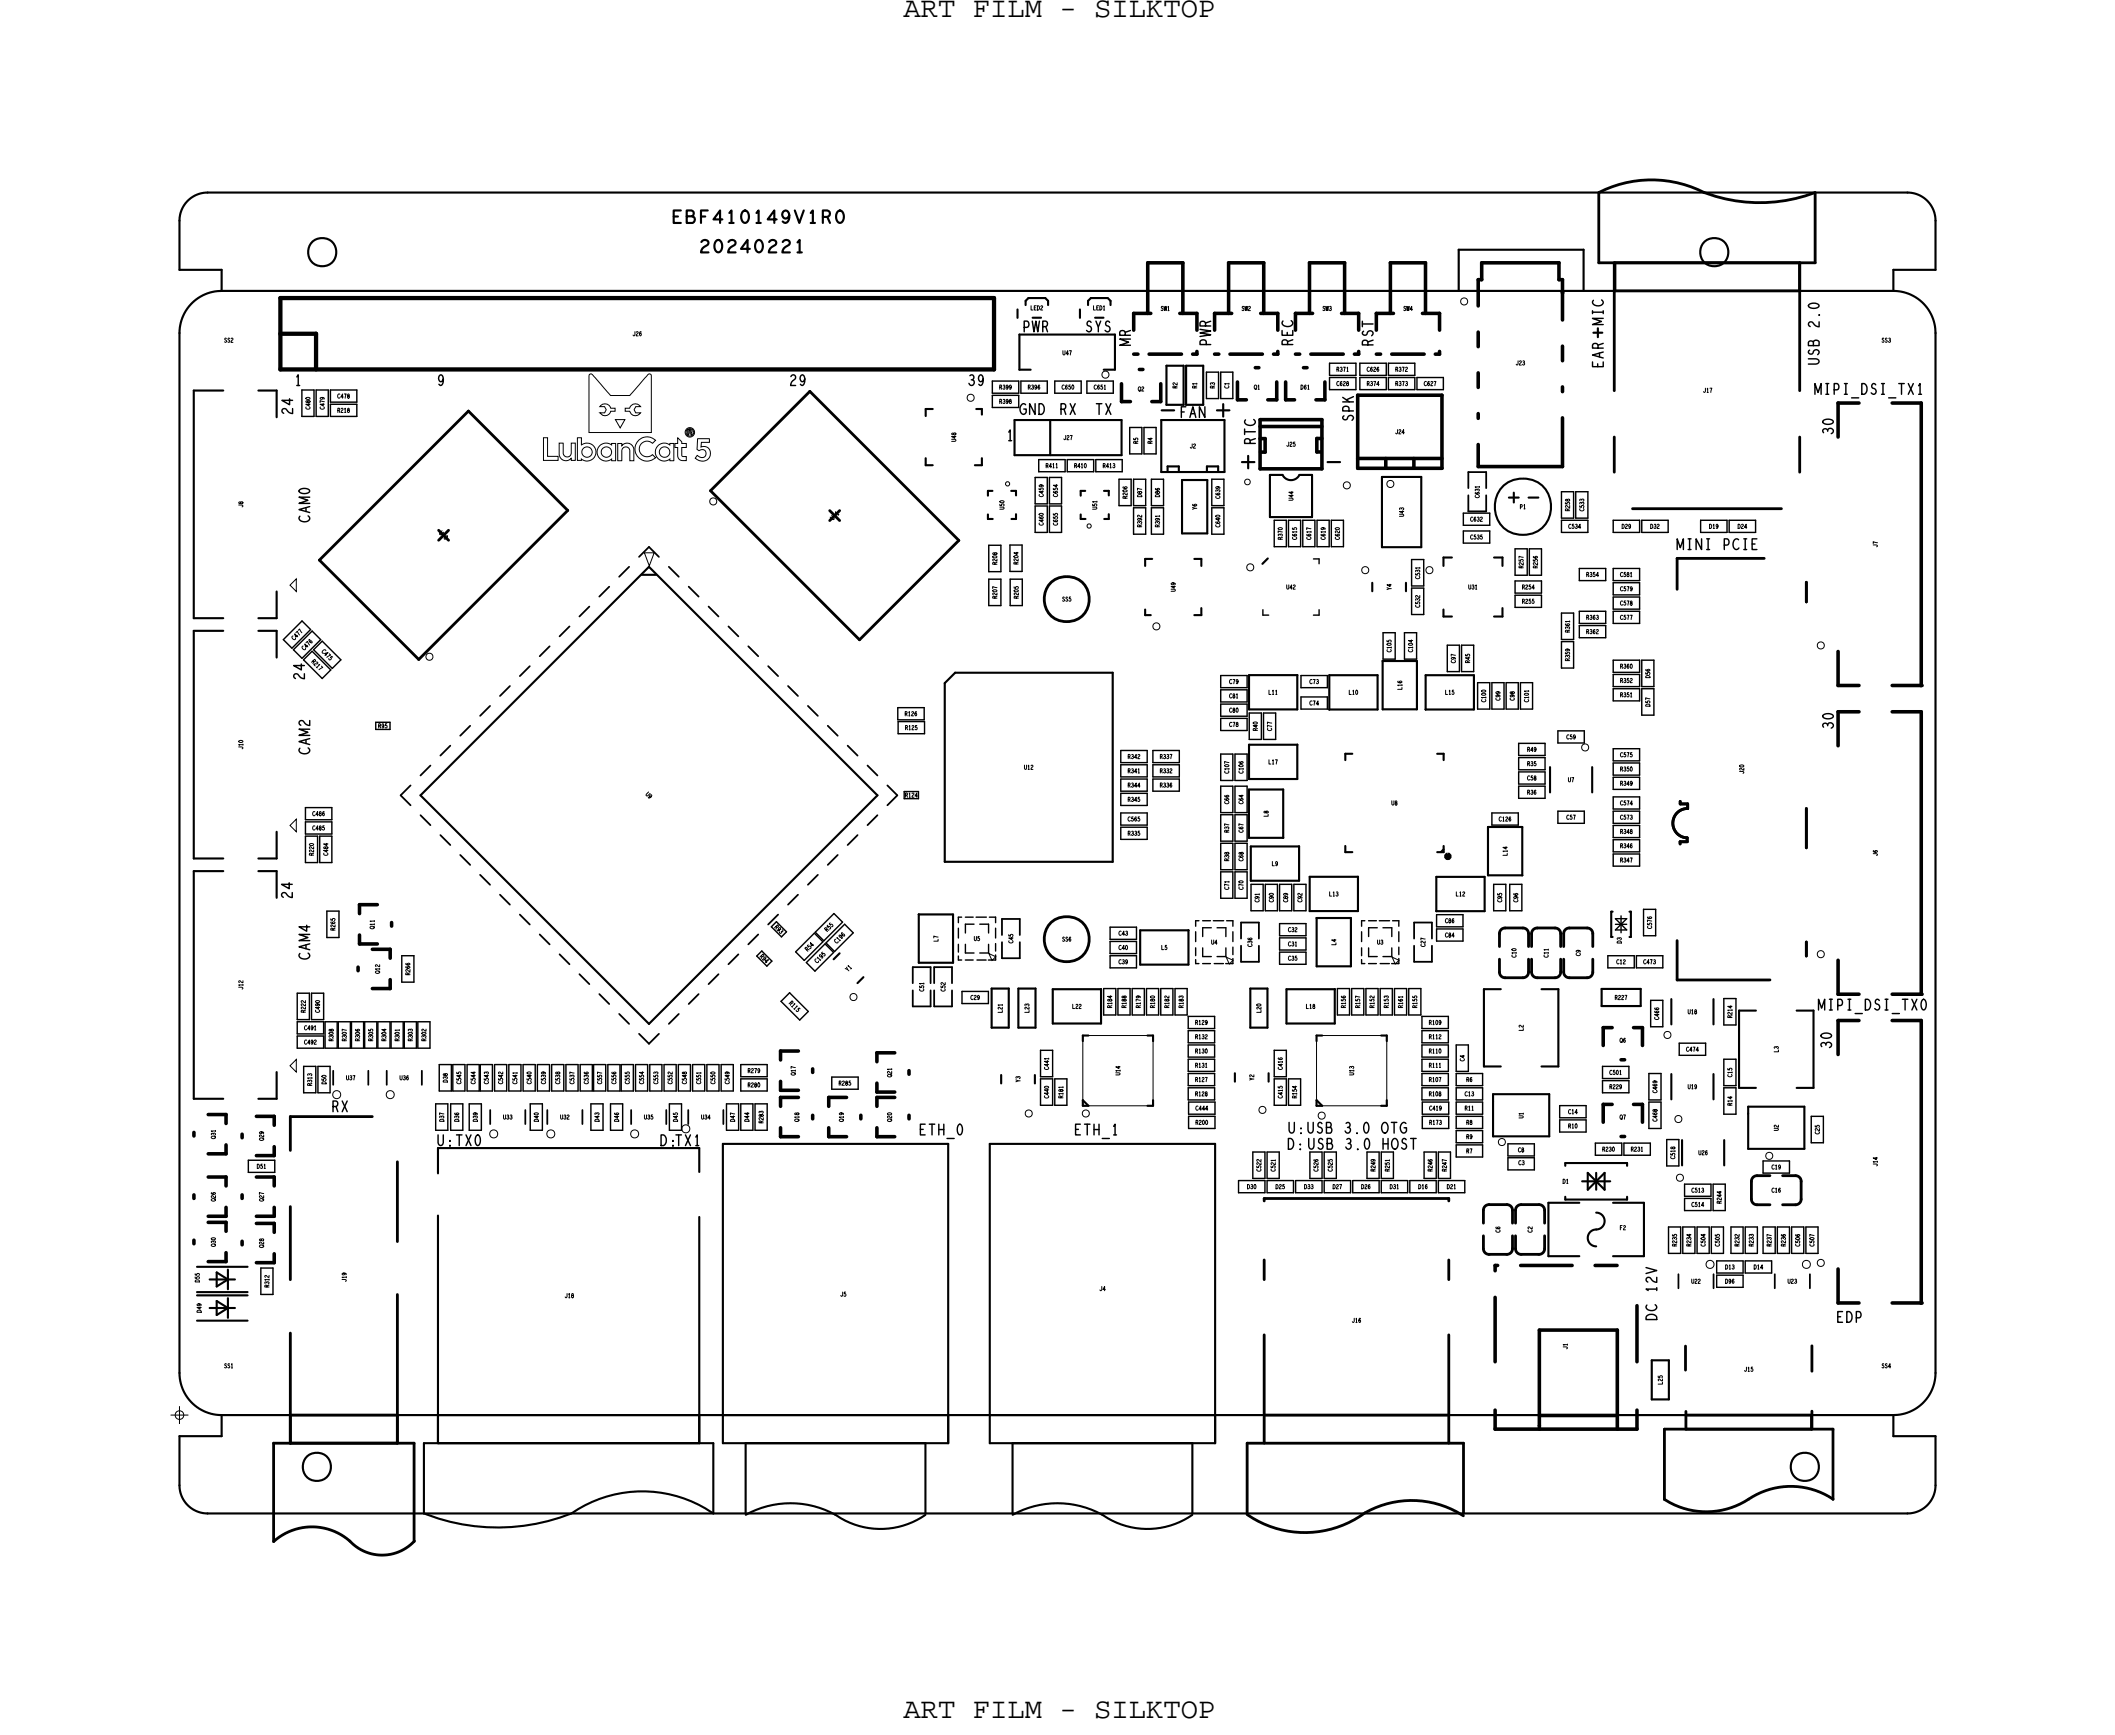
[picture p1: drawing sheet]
<svg xmlns="http://www.w3.org/2000/svg" width="151mm" height="123mm" viewBox="0 0 151 123" stroke-linecap="round" stroke-linejoin="round" font-family="sans-serif">
<defs><g id="words">
<g font-size="2.1">
<text x="64.3" y="1.2">ART FILM - SILKTOP</text>
<text x="64.3" y="122.2">ART FILM - SILKTOP</text>
</g>
<g font-size=".8">
<text x="21" y="27.4">1</text>
<text x="84" y="29.7">FAN</text>
<text x="92" y="24.6" transform="rotate(-90 92 24.6)">REC</text>
<text x="114.1" y="26.2" transform="rotate(-90 114.1 26.2)">EAR</text>
<text x="71.7" y="31.4">1</text>
<text x="47" y="81.5">D:TX1</text>
<text x="65.4" y="80.8">ETH_0</text>
<text x="76.5" y="80.8">ETH_1</text>
<text x="91.6" y="81.8">D: USB</text>
<text x="95.7" y="80.6">3.0</text>
<text x="95.7" y="81.8">3.0</text>
</g>
<g font-size=".3">
<text x="85.2" y="27.6" transform="rotate(-90 85.2 27.6)">R1</text>
<text x="86.5" y="27.6" transform="rotate(-90 86.5 27.6)">R3</text>
<text x="89.3" y="27.7">Q1</text>
<text x="95.1" y="26.4">R371</text>
<text x="99.3" y="27.4">R373</text>
<text x="74.4" y="33.3">R411</text>
<text x="78.5" y="33.3">R413</text>
<text x="31.2" y="38" transform="rotate(45 31.2 38)">U10</text>
<text x="59.3" y="37" transform="rotate(-45 59.3 37)">U11</text>
<text x="82.5" y="37.5" transform="rotate(-90 82.5 37.5)">R391</text>
<text x="104.5" y="41.9">U31</text>
<text x="20.9" y="45.6" transform="rotate(-45 20.9 45.6)">C477</text>
<text x="21.7" y="46.3" transform="rotate(-45 21.7 46.3)">C476</text>
<text x="22.2" y="47.1" transform="rotate(45 22.2 47.1)">R217</text>
<text x="22.9" y="46.4" transform="rotate(45 22.9 46.4)">C475</text>
<text x="111.7" y="45" transform="rotate(-90 111.7 45)">R361</text>
<text x="112.9" y="44.1">R363</text>
<text x="82.6" y="54">R337</text>
<text x="90.3" y="49.4">L11</text>
<text x="115.3" y="49.6">R351</text>
<text x="45.9" y="56.6" transform="rotate(45 45.9 56.6)">U9</text>
<text x="80.3" y="55">R341</text>
<text x="80.3" y="59.5">R335</text>
<text x="82.6" y="55">R332</text>
<text x="82.6" y="56">R336</text>
<text x="87.5" y="59.2" transform="rotate(-90 87.5 59.2)">R37</text>
<text x="108.7" y="56.5">R36</text>
<text x="108.7" y="54.5">R35</text>
<text x="87.5" y="61.3" transform="rotate(-90 87.5 61.3)">R38</text>
<text x="94.6" y="63.8">L13</text>
<text x="26.6" y="66.1" transform="rotate(-90 26.6 66.1)">Q11</text>
<text x="27" y="69.3" transform="rotate(-90 27 69.3)">Q12</text>
<text x="54.1" y="68.1" transform="rotate(45 54.1 68.1)">R94</text>
<text x="55.1" y="66" transform="rotate(45 55.1 66)">R93</text>
<text x="56.1" y="71.4" transform="rotate(45 56.1 71.4)">R115</text>
<text x="57.5" y="67.7" transform="rotate(-45 57.5 67.7)">R54</text>
<text x="58.2" y="68.6" transform="rotate(-45 58.2 68.6)">C195</text>
<text x="58.9" y="66.3" transform="rotate(-45 58.9 66.3)">R55</text>
<text x="59.6" y="67.2" transform="rotate(-45 59.6 67.2)">C196</text>
<text x="60.4" y="69.2" transform="rotate(-45 60.4 69.2)">Y1</text>
<text x="84.2" y="71.7" transform="rotate(-90 84.2 71.7)">R183</text>
<text x="91.7" y="67.3">C31</text>
<text x="98.8" y="71.7" transform="rotate(-90 98.8 71.7)">R153</text>
<text x="99.8" y="71.7" transform="rotate(-90 99.8 71.7)">R161</text>
<text x="110.2" y="68.1" transform="rotate(-90 110.2 68.1)">C11</text>
<text x="22.2" y="77.3" transform="rotate(-90 22.2 77.3)">R313</text>
<text x="28.4" y="74.1" transform="rotate(-90 28.4 74.1)">R301</text>
<text x="29.4" y="74.1" transform="rotate(-90 29.4 74.1)">R303</text>
<text x="56.6" y="76.5" transform="rotate(-90 56.6 76.5)">Q17</text>
<text x="63.5" y="76.6" transform="rotate(-90 63.5 76.6)">Q21</text>
<text x="85.1" y="73.9">R132</text>
<text x="85.1" y="76">R131</text>
<text x="85.1" y="74.9">R130</text>
<text x="96.4" y="76.5" transform="rotate(-90 96.4 76.5)">U13</text>
<text x="101.7" y="74.9">R110</text>
<text x="101.7" y="73.9">R112</text>
<text x="101.7" y="76">R111</text>
<text x="104.3" y="78">C13</text>
<text x="15.3" y="81" transform="rotate(-90 15.3 81)">Q31</text>
<text x="35.8" y="79.6">U33</text>
<text x="56.9" y="79.8" transform="rotate(-90 56.9 79.8)">Q18</text>
<text x="60" y="79.8" transform="rotate(-90 60 79.8)">Q19</text>
<text x="75.7" y="78.2" transform="rotate(-90 75.7 78.2)">R181</text>
<text x="101.7" y="80">R173</text>
<text x="104.3" y="79">R11</text>
<text x="111.6" y="80.3">R10</text>
<text x="116.1" y="81.9">R231</text>
<text x="123.3" y="78.7" transform="rotate(-90 123.3 78.7)">R14</text>
<text x="15.3" y="88.7" transform="rotate(-90 15.3 88.7)">Q30</text>
<text x="92.8" y="84.6">D33</text>
<text x="98.9" y="84.6">D31</text>
<text x="124.8" y="88.7" transform="rotate(-90 124.8 88.7)">R233</text>
<text x="19.2" y="91.6" transform="rotate(-90 19.2 91.6)">R312</text>
<text x="122.8" y="90.3">D13</text>
</g>
</g></defs>
<!-- layer: Board Outline -->
<g fill="none" stroke="#000" stroke-width=".07">
<path d="M38.7 31.2h.3v1.3h.7v.3h-1zM39.8 31.5h.3v.6a.31 .31 0 0 0 .3 .4 .31 .31 0 0 0 .3-.4v-.6h.3v1.3h-.3v-.2a.5 .5 0 0 1-.6 .1 .5 .5 0 0 1-.3-.5zM41.1 31.2h.3v.5a.64 .64 0 0 1 .9 0 .64 .64 0 0 1 0 .9 .64 .64 0 0 1-.9 .1v.1h-.3zM41.9 26.7h.3l1.3 1.4h.9a.45 .45 0 0 0 .6-.2l1.1-1.2a.15 .15 0 0 1 .2-.1 .15 .15 0 0 1 .1 .2v4h-4.5zM42.8 31.7a.66 .66 0 0 1 .7 0v-.1h.3v1.2h-.3v-.1a.64 .64 0 0 1-.9-.1 .64 .64 0 0 1 .2-.9zM42.8 28.9a.42 .42 0 0 1 .7 .2h.3v.2h-.3a.42 .42 0 0 1-.6 .3l-.2-.2h.3a.27 .27 0 0 0 0-.5h-.3zM43.8 29.9h.7l-.4 .6zM44 31.6h.3v.1a.53 .53 0 0 1 .6 0 .53 .53 0 0 1 .2 .6v.5h-.3v-.5a.32 .32 0 0 0-.2-.5 .32 .32 0 0 0-.3 .4v.6h-.3zM44.5 29.1h.3l.1-.2a.44 .44 0 0 1 .7 0h-.3l-.2 .3 .2 .2h.3a.42 .42 0 0 1-.4 .2 .42 .42 0 0 1-.4-.3h-.3zM45.5 31.3a.86 .86 0 0 1 1.2 0l-.2 .2a.56 .56 0 0 0-.7 0 .56 .56 0 0 0-.3 .6 .63 .63 0 0 0 1 .3l.2 .2a.86 .86 0 0 1-1.3-.1 .86 .86 0 0 1 .1-1.2zM46.8 31.8a.64 .64 0 0 1 .9-.1v-.1h.3v1.2h-.3v-.1a.64 .64 0 0 1-.9-.1 .64 .64 0 0 1 0-.8zM48.2 31.2l.3 .2v.2h.4v.2h-.4v.6l.4 .1v.2a.42 .42 0 0 1-.5 0 .42 .42 0 0 1-.2-.4v-.5h-.2v-.2h.2z"/>
<path d="M49 30.6a.17 .17 0 0 1 .2 0 .17 .17 0 0 1 0 .2l.1 .2h-.1l-.1-.2-.1 .2zM49 30.6h.2v.1h-.2zM49.7 31.2h.8v.3h-.6v.3a.54 .54 0 0 1 .7 .6 .54 .54 0 0 1-.8 .4l-.3-.2 .1-.2a.32 .32 0 0 0 .6 .1 .32 .32 0 0 0-.2-.5l-.2 .1-.2-.1z"/>
<circle cx="41.8" cy="32.2" r=".37"/>
<circle cx="43.2" cy="32.2" r=".37"/>
<circle cx="47.3" cy="32.2" r=".37"/>
<circle cx="49.1" cy="30.8" r=".34"/>
<circle cx="49.1" cy="30.8" r=".27"/>
</g>
<g fill="none" stroke="#000" stroke-width=".2">
<path d="M119.4 39.7h6.2zM119.4 39.7v2.2zM119.6 59.9h.5zM119.6 59.9v.2zM119.6 57.2h.5zM119.6 57v.2zM120.1 59.6v.3zM120.1 57.5h.1M120.1 57.5a1.04 1.04 0 0 0-1 1.1 1.04 1.04 0 0 0 1 1M120.1 57.2v.3zM128.6 41.4v1.4zM128.6 57.5v2.8z"/>
<path d="M119.4 69.7h6.6zM119.4 66.9v2.8zM128.6 67v1z"/>
</g>
<g fill="none" stroke="#000" stroke-width=".15">
<path d="M12.8 19.2h3zM12.8 15.7v3.5zM14.8 13.7h121zM14.8 13.7a2 2 0 0 0-2 2M15.8 19.2v1.5zM103.8 17.8h8.9zM103.8 17.8v2.9zM112.7 17.8v2.9zM134.8 19.2h3zM134.8 19.2v1.5zM135.8 13.7a2 2 0 0 1 2 2M137.8 15.7v3.5z"/>
<path d="M12.8 23.7v74zM15.8 20.7h119zM15.8 20.7a3 3 0 0 0-3 3M82.7 29.2h.9zM86.6 29.2h.9zM87.1 28.8v.8zM88.4 32.9h.9zM88.8 32.4v.9zM94.5 32.9h.9zM113.4 23.7h.7zM113.7 23.4v.6zM134.8 20.7a3 3 0 0 1 3 3"/>
<path d="M137.8 23.7v74zM12.8 97.7a3 3 0 0 0 3 3M137.8 97.7a3 3 0 0 1-3 3M12.8 102.2h3zM12.8 102.2v3.5zM12.8 105.7a2 2 0 0 0 2 2M14.8 107.7h121zM15.8 100.7h119zM15.8 100.7v1.5zM134.8 102.2h3zM134.8 100.7v1.5zM137.8 105.7a2 2 0 0 1-2 2"/>
<path d="M137.8 102.2v3.5z"/>
<circle cx="22.9" cy="18" r="1.01"/>
<circle cx="122" cy="18" r="1.01"/>
<circle cx="22.5" cy="104.4" r="1.01"/>
<circle cx="128.5" cy="104.4" r="1.01"/>
</g>
<!-- layer: Components -->
<g fill="none" stroke="#000" stroke-width=".15">
<path d="M13.8 27.8h2.1zM13.8 27.8v16.2zM18.4 27.8h1.3zM19.7 27.8v1.9zM65.9 29.1v.5zM65.9 32.6v.5zM65.9 29.1h.5zM65.9 33.1h.5zM69.4 33.1h.5zM69.5 29.1h.4zM69.9 32.6v.5zM69.9 29.1v.4z"/>
<path d="M70.3 34.9v.4zM70.3 34.9h.3zM70.3 36.9h.4zM70.3 36.6v.3zM72 34.9h.3zM72 36.9h.3zM72.2 32.4h7.6zM72.2 29.9h2.6zM72.2 29.9v2.5zM72.3 36.6v.3zM72.3 34.9v.4zM72.4 22v.6z"/>
<path d="M72.6 23.8h6.8zM72.6 26.3h.8zM72.6 23.8v2.5zM73 21.4l.2-.2zM73 21.4v.3zM73.2 21.2h1.2zM73.5 22.6h.6zM74.4 21.2l.2 .2zM74.6 21.4v.3zM74.8 29.9h5zM74.8 29.9v2.5zM76.9 22v.6z"/>
<path d="M76.9 34.9v.4zM76.9 34.9h.4zM76.9 36.9h.4zM76.9 36.6v.3zM77.5 21.4l.2-.2zM77.5 21.4v.3zM77.7 21.2h1.2zM78 22.6h.6zM78.6 26.3h.8zM78.6 34.9h.3zM78.6 36.9h.3zM78.9 21.2l.2 .2z"/>
<path d="M78.9 36.6v.3zM78.9 34.9v.4zM79.1 21.4v.3zM79.4 23.8v2.5zM79.8 29.9v2.5zM81.5 39.8h.5zM81.5 39.8v.5zM82.7 29.9h4.5zM82.7 29.9v3.7zM82.7 33.6h4.5zM83 26v2.8zM83 26h1.3z"/>
<path d="M83 28.8h1.3zM83.1 33.2h.8zM83.1 33.2v.4zM83.9 33.2v.4zM84.1 38h1.8zM84.1 34.2h1.8zM84.1 34.2v3.8zM84.3 26v2.8zM84.4 28.8h1.2zM84.4 26v2.8zM84.4 26h1.2zM85 39.8h.5z"/>
<path d="M85.5 39.8v.5zM85.6 26v2.8zM85.9 33.2h.8zM85.9 33.2v.4zM85.9 34.2v3.8zM86.7 33.2v.4zM87.2 29.9v3.7zM90.4 36.8h3zM90.4 33.8h.9zM90.4 33.8v3zM91.3 33.8l.2 .3 .4 .1 .3-.1 .3-.3M92.5 33.8h.9z"/>
<path d="M93.4 33.8v3zM98.4 38.9h2.8zM98.4 33.9h2.8zM98.4 33.9v5zM101.2 33.9v5zM102.8 39.7h.6zM102.8 39.7v.6zM106.4 39.7h.6zM107 39.7v.6zM107.4 35.4h.7zM107.8 35.1v.7zM108.8 35.4h.7z"/>
<path d="M13.8 44h2.1zM13.8 44.9h2.1zM13.8 44.9v16.2zM18.4 44h1.3zM18.4 44.9h1.3zM19.7 42.1v1.9zM19.7 44.9v1.9zM19.7 59.2v1.9zM29.9 56.6l16.3-16.3zM29.9 56.6l16.3 16.3zM45.7 40.9h1zM46.2 40.3l16.3 16.3z"/>
<path d="M62.5 56.6l-16.3 16.3zM67.3 48.6l.7-.7zM67.3 48.6v12.7zM68 47.9h11.2zM79.2 47.9v13.4zM81.5 43.8h.4zM81.5 43.4v.4zM85 43.8h.5zM85.5 43.3v.5zM88.9 59.6h2.4zM88.9 56.2v3.4zM88.9 56.2h2.4z"/>
<path d="M88.9 55.4h3.4zM88.9 53v2.4zM88.9 50.5h3.4zM88.9 48v2.5zM88.9 53h3.4zM88.9 48h3.4zM89.9 40.1l.3-.4zM91.3 59.6h.1M91.3 56.2v3.4zM92.3 53h.1M92.3 48h.1M92.3 53v2.4z"/>
<path d="M92.3 48v2.5zM94.6 50.5h.1M94.6 48.1v2.4zM94.6 48.1h3.5zM94.6 50.5h3.5zM95.8 53.6v.5zM95.8 53.6h.5zM97.7 41.5v.6zM98.1 48.1v2.4zM98.4 47h.1M98.4 50.5h2.5zM98.4 47v3.5z"/>
<path d="M98.4 47h2.5zM100.1 41.5v.6zM100.9 47v3.5zM101.5 50.5h.1M101.5 48.1v2.4zM101.5 48.1h3.4zM101.5 50.5h3.4zM102.3 53.6h.5zM102.8 43.9h.6zM102.8 43.4v.5zM102.8 53.6v.5zM104.9 48.1v2.4z"/>
<path d="M105.9 58.9v3.4zM105.9 58.9h2.5zM106.4 43.9h.6zM107 43.3v.6zM108.4 58.9v3.4zM110.3 54.6v1.8zM113.3 54.6v1.8zM13.8 78.2h2.1zM13.8 61.1h2.1zM13.8 62h2.1zM13.8 62v16.2zM18.4 62h1.3z"/>
<path d="M18.4 78.2h1.3zM18.4 61.1h1.3zM19.7 62v1.9zM19.7 76.3v1.9zM59.8 67.8l-.5 .5zM61.5 69.5l-.5 .5zM65.4 65.1h.1M65.4 68.5h2.4zM65.4 65.1v3.4zM65.4 65.1h2.4zM67.3 61.3h11.9zM67.8 65.1v3.4z"/>
<path d="M70.6 70.3h1.2zM70.6 70.3v2.8zM70.6 73.1h1.2zM71.3 76.5v.6zM71.8 70.3v2.8zM72.5 73.1h1.2zM72.5 70.3h1.2zM72.5 70.3v2.8zM73.7 76.5v.6zM73.7 70.3v2.8zM74.9 72.8h3.5zM74.9 70.4v2.4z"/>
<path d="M74.9 70.4h3.5zM77.1 78.7h.4zM77.1 73.7h.4zM77.1 73.7v.4zM77.1 78.3l.4 .4zM77.1 78.3v.4zM78.4 70.4h.1M78.4 70.4v2.4zM81.2 68.6h3.4zM81.2 66.2v2.4zM81.2 66.2h3.4zM81.7 73.7h.4z"/>
<path d="M81.7 78.7h.4zM82.1 73.7v.4zM82.1 78.3v.4zM84.6 66.2h.1M84.6 66.2v2.4zM87.9 76.4v.6zM89 73.1h1.2zM89 70.3h1.2zM89 70.3v2.8zM89 62.7h3.5zM89 60.2v2.5zM89 60.2h3.5z"/>
<path d="M90.2 70.3v2.8zM90.3 76.4v.6zM91.6 72.8h3.4zM91.6 70.4v2.4zM91.6 70.4h3.4zM92.5 60.2h.1M92.5 60.2v2.5zM93.2 64.8h3.5zM93.2 62.4v2.4zM93.2 62.4h3.5zM93.7 78.7h.4zM93.7 73.7h.4z"/>
<path d="M93.7 73.7v.4zM93.7 78.3l.4 .4zM93.7 78.3v.4zM93.7 65.3h.1M93.7 68.8h2.5zM93.7 65.3v3.5zM93.7 65.3h2.5zM95 70.4h.1M95 70.4v2.4zM95.8 60.2v.4zM95.8 60.6h.5zM96.2 65.3v3.5z"/>
<path d="M96.7 62.4h.1M96.7 62.4v2.4zM98.3 73.7h.4zM98.3 78.7h.4zM98.7 73.7v.4zM98.7 78.3v.4zM102.2 64.8h.1M102.2 62.4v2.4zM102.2 62.4h3.5zM102.2 64.8h3.5zM102.3 60.6h.5zM102.8 60.4l-.2 .2z"/>
<path d="M102.8 60.2v.4zM105.6 70.4h1.2zM105.6 75.9h1.2zM105.6 70.4v5.5zM105.7 62.4v2.4zM105.9 62.3h2.5zM106.3 78.4v2.5zM106.3 77.9h4zM106.3 77.9v.5zM108.4 62.3h.1M109.7 70.4h1.2zM109.7 75.9h1.2z"/>
<path d="M110.3 77.9v3zM110.9 70.4v5.5zM114 70.4h2.8zM114 70.4v1.2zM114 71.6h2.8zM114.7 66.7h.1zM114.7 64.9v1.8zM114.7 64.9h.1zM116 66.7h.1zM116 64.9h.1zM116.1 64.9v1.8zM116.8 70.4v1.2z"/>
<path d="M119 76.4v1.8zM119 71.1v1.8zM122 76.4v1.8zM122 71.1v1.8zM123.8 71.9h1.2zM123.8 77.4h1.2zM123.8 71.9v5.5zM124.4 79.3v2.5zM124.4 78.8h4zM124.4 78.8v.5zM127.9 71.9h1.2zM127.9 77.4h1.2z"/>
<path d="M128.4 78.8v3zM129.1 71.9v5.5zM14 92h3.6zM14 94h3.6zM14 90.2h3.6zM14 92.2h3.6zM14.9 91.1h1.8zM14.9 93.1h1.8zM15.4 91.6l.8-.5zM15.4 90.6v1zM15.4 93.6l.8-.5zM15.4 92.6v1z"/>
<path d="M15.4 90.6l.8 .5zM15.4 92.6l.8 .5zM16.2 90.4v1.4zM16.2 92.4v1.4zM31.2 81.7v1.8zM31.2 86.5v16.2zM31.2 81.7h18.6zM49.8 81.7v1.7zM49.8 86.6v16.1zM51.5 81.4h16zM51.5 81.4v19.3zM67.5 81.4v21.3z"/>
<path d="M70.5 81.4h16zM70.5 81.4v19.3zM86.5 81.4v21.3zM106.3 80.9h4zM110.2 85.6h2.2zM110.2 85.6v3.8zM110.2 89.4h2.2zM111.4 82.8h4.4zM111.4 82.8v.2zM111.4 85.4h4.4zM111.4 85.2v.2zM112.6 84.1h2z"/>
<path d="M113 83.5l.6 .6zM113 83.5v1.2zM113.6 84.1l.6 .6zM113.6 83.5v1.2zM113.6 84.1l.6-.6zM113.6 84.1l-.6 .6zM113.6 86.3l.5 .2 .1 .4-.2 .4-.7 .3-.2 .3-.1 .3 .1 .3 .2 .1 .3 .1M114.2 83.5v1.2zM114.8 85.6h2.2zM114.8 89.4h2.2zM115.8 82.8v.2zM115.8 85.2v.2z"/>
<path d="M117 85.6v3.8zM117.6 96.8h1.2zM117.6 96.8v2.8zM117.6 99.6h1.2zM118.8 96.8v2.8zM119.7 81.1v1.8zM122.7 81.1v1.8zM124.4 81.8h4zM30.2 107.7a14.3 14.3 0 0 0 10.5 0 8.9 8.9 0 0 1 10.1 0M30.2 102.7h20.6zM30.2 102.7v5zM31.2 102.7h18.6z"/>
<path d="M31.2 100.7h18.6zM31.2 100.7v2zM49.8 100.7v2zM50.8 102.7v5zM51.5 102.7h16zM51.5 100.7h16zM51.5 100.7v2zM53.1 102.7v5zM53.1 102.7h12.8zM53.1 107.8a6.6 6.6 0 0 1 6.4 0M59.5 107.8a5.6 5.6 0 0 0 6.4 0M65.9 102.7v5z"/>
<path d="M67.5 100.7v2zM70.5 102.7h16zM70.5 100.7h16zM70.5 100.7v2zM72.1 102.7v5zM72.1 102.7h12.8zM72.1 107.8a6.7 6.7 0 0 1 7.1 .4 5.6 5.6 0 0 0 5.7-.4M84.9 102.7v5zM86.5 100.7v2z"/>
<circle cx="108.4" cy="36.1" r="2.01"/>
</g>
<g fill="none" stroke="#000" stroke-width=".07">
<path d="M45.9 39.3h.7l-.4 1zM50.6 35.5l.2-.1 .2 .1v.2v.2h-.2h-.2l-.1-.2zM68.9 28.1h.2h.2v.2v.2l-.2 .1-.2-.1-.1-.2zM71.6 34.4l.1-.1 .2 .1v.1l-.2 .1-.1-.1zM77.4 37.4l.1-.1 .2 .1v.1l-.2 .1-.1-.1zM78.5 26.5l.2-.1 .2 .1v.2v.1l-.2 .1-.2-.1-.1-.1zM88.6 34.2l.2-.1 .2 .1v.2l-.2 .1-.2-.1zM95.7 34.4l.2-.1 .2 .1v.1v.2l-.2 .1-.2-.1-.1-.2zM98.8 34.3l.2-.1 .2 .1v.1v.2l-.2 .1-.2-.1-.1-.2zM104 21.3l.2-.1 .2 .1 .1 .2-.1 .1-.2 .1-.2-.1v-.1zM20.6 41.6l.5-.4v.9zM20.6 58.7l.5-.4v.9z"/>
<path d="M30.4 46.6l.2-.1 .2 .1v.1v.2l-.2 .1-.2-.1-.1-.2zM82.1 44.4l.2-.1 .2 .1 .1 .2-.1 .1-.2 .1-.2-.1v-.1zM88.8 40.2l.2-.1 .2 .1v.2v.1l-.2 .1-.2-.1-.1-.1zM97 40.4l.2-.1 .2 .1v.2v.1l-.2 .1-.2-.1-.1-.1zM101.6 40.4l.2-.1 .1 .1 .1 .2-.1 .1-.1 .1-.2-.1-.1-.1zM112.6 53l.2-.1 .2 .1 .1 .2-.1 .2h-.2h-.2v-.2zM129.4 45.8l.2-.1 .2 .1 .1 .1-.1 .2-.2 .1-.2-.1v-.2zM20.6 75.8l.5-.4v.9zM23.8 77.7l.2-.1 .2 .1 .1 .2-.1 .2-.2 .1-.2-.1-.1-.2zM27.6 77.7l.2-.1 .2 .1 .1 .2-.1 .2-.2 .1-.2-.1-.1-.2zM60.6 70.8l.2-.1 .1 .1 .1 .2-.1 .1-.1 .1-.2-.1-.1-.1zM70.4 67.9l.5 .2-.3 .2z"/>
<path d="M73 79.1l.2-.1 .2 .1 .1 .1-.1 .2-.2 .1-.2-.1v-.2zM77.1 73.7h5zM77.1 78.7h5zM77.1 73.7v5zM77.1 79.1l.2-.1 .2 .1v.1v.2l-.2 .1-.2-.1-.1-.2zM82.1 73.7v5zM87.3 68.1l.5 .2-.3 .3zM89.7 78.8l.2-.1 .2 .1v.2v.2h-.2h-.2l-.1-.2zM93.7 73.7h5zM93.7 78.7h5zM93.7 73.7v5zM93.9 79.2l.2-.1 .2 .1v.2v.2h-.2h-.2l-.1-.2z"/>
<path d="M98.7 73.7v5zM99.1 68.1l.5 .2-.3 .3zM118.5 73.5l.2-.1 .2 .1v.2v.1l-.2 .1-.2-.1-.1-.1zM119.3 79.5l.2-.1 .2 .1v.1v.2l-.2 .1-.2-.1-.1-.2zM129.4 67.7h.2h.2l.1 .2-.1 .2-.2 .1-.2-.1v-.2zM34.9 80.5l.2-.1 .3 .1v.2v.2l-.3 .1-.2-.1v-.2zM39 80.5l.2-.1 .2 .1 .1 .2-.1 .2-.2 .1-.2-.1-.1-.2zM45 80.5l.2-.1 .2 .1 .1 .2-.1 .2-.2 .1-.2-.1-.1-.2zM48.6 80.1l.2-.1 .2 .1 .1 .2-.1 .2-.2 .1-.2-.1-.1-.2zM106.7 81.1l.2-.1 .2 .1 .1 .2-.1 .1-.2 .1-.2-.1v-.1zM119.4 83.6h.2h.2v.2v.2l-.2 .1-.2-.1-.1-.2zM121.5 89.8l.2-.1 .2 .1 .1 .2-.1 .2-.2 .1-.2-.1-.1-.2z"/>
<path d="M125.8 82.1l.1-.1 .2 .1 .1 .2-.1 .1-.2 .1-.1-.1-.1-.1zM128.4 89.8l.2-.1 .2 .1 .1 .2-.1 .2-.2 .1-.2-.1-.1-.2zM129.4 89.7l.2-.1 .2 .1 .1 .2-.1 .1-.2 .1-.2-.1v-.1z"/>
</g>
<g fill="none" stroke="#000" stroke-width=".13">
<path d="M46.2 38.9l.7 .7zM46.2 38.9l-.7 .7zM104.5 33.6h1.3zM104.5 33.6v1.1zM104.5 35.2v1.2zM104.5 36.4h1.3zM105.8 35.2v1.2zM105.8 33.6v1.1zM28.5 56.6l.7-.7zM28.5 56.6l.7 .7zM29.9 55.2l.7-.7zM29.9 58l.7 .7z"/>
<path d="M31.3 53.8l.8-.7zM31.3 59.4l.8 .7zM32.8 52.4l.7-.8zM34.2 50.9l.7-.7zM35.6 49.5l.7-.7zM37 48.1l.7-.7zM38.4 46.7l.7-.7zM39.8 45.3l.7-.7zM41.2 43.9l.8-.7zM42.7 42.5l.7-.7zM44.8 40.3l-.7 .7zM47.6 40.3l.7 .7z"/>
<path d="M49 41.8l.7 .7zM50.4 43.2l.7 .7zM51.9 44.6l.7 .7zM53.3 46l.7 .7zM54.7 47.4l.7 .7zM56.1 48.8l.7 .7zM57.5 50.2l.7 .7zM58.9 51.6l.7 .8zM60.3 53.1l.7 .7zM61.8 54.5l.7 .7zM61.8 58.7l.7-.7zM63.2 55.9l.7 .7z"/>
<path d="M63.9 56.6l-.7 .7zM23.7 76.2v1zM26.2 76.2v1zM27.5 76.2v1zM30 76.2v1zM32.8 60.8l.7 .7zM34.2 62.3l.7 .7zM34.9 79v1zM35.6 63.7l.7 .7zM37 65.1l.7 .7zM37.4 79v1zM38.4 66.5l.7 .7z"/>
<path d="M39 79v1zM39.8 67.9l.7 .7zM41.2 69.3l.8 .7zM41.5 79v1zM42.7 70.7l.7 .7zM44.1 72.2l.7 .7zM44.9 79v1zM45.5 73.6l.7 .7zM46.2 74.3l.7-.7zM47.4 79v1zM47.6 72.9l.7-.7zM49 79v1z"/>
<path d="M49 71.4l.7-.7zM50.4 70l.7-.7zM51.5 79v1zM51.9 68.6l.7-.7zM53.3 67.2l.7-.7zM54.7 65.8l.7-.7zM56.1 64.4l.7-.7zM57.5 63l.7-.7zM58.9 61.5l.7-.7zM60.3 60.1l.7-.7zM65 71.6h1.2zM65 68.8h1.2z"/>
<path d="M65 68.8v1.2zM65 70.5v1.1zM66.2 70.5v1.1zM66.2 68.8v1.2zM66.5 68.8h1.3zM66.5 68.8v1.2zM66.5 70.5v1.1zM66.5 71.6h1.3zM67.8 68.8v1.2zM67.8 70.5v1.1zM71.3 68.2h1.3zM71.3 65.4h1.3z"/>
<path d="M71.3 65.4v1.1zM71.3 67v1.2zM72.6 67v1.2zM72.6 65.4v1.1zM88.3 65.7h1.3zM88.3 65.7v1.1zM88.3 67.3v1.1zM88.3 68.4h1.3zM89.6 65.7v1.1zM89.6 67.3v1.1zM100.7 65.7h1.2zM100.7 65.7v1.1z"/>
<path d="M100.7 67.3v1.1zM100.7 68.4h1.2zM101.9 65.7v1.1zM101.9 67.3v1.1zM119.5 90.7v1zM122 90.7v1zM126.3 90.7v1zM128.8 90.7v1z"/>
</g>
<g fill="none" stroke="#000" stroke-width=".25">
<path d="M81.7 18.7h2.5zM81.7 18.7v3.6zM84.2 18.7v3.6zM87.5 18.7h2.5zM87.5 18.7v3.6zM90 18.7v3.6zM93.2 18.7h2.5zM93.2 18.7v3.6zM95.7 18.7v3.6zM99 18.7h2.5zM99 18.7v3.6zM101.5 18.7v3.6z"/>
<path d="M105.2 19.9v1.9zM105.2 19.9h.3zM105.5 18.7v1.2zM105.5 18.7h5.5zM111 18.7v1.2zM111 19.9h.2zM111.2 19.9v1zM79.8 27.3v1.3zM79.8 28.6h.7zM80.7 25.2h.3zM80.7 22.3v1.2zM80.7 22.3h1.2z"/>
<path d="M81.1 26.3h.3zM81.8 25.2h2.3zM82 28.6h.6zM82.6 27.3v1.3zM84 22.3h1.2zM84.9 25.2h.3zM85.2 22.3v1.2zM85.2 25v.2zM86.5 25.2h.3zM86.5 22.3v1.2zM86.5 22.3h1.2zM87.6 25.2h2.3z"/>
<path d="M88.1 27.2v1.3zM88.1 28.5h.6zM89.4 26.2h.2zM89.7 31.2h.4zM89.7 29.9h4.4zM89.7 30.4h4.4zM89.7 29.9v3.5zM89.7 33.4h4.4zM89.7 32.2h.4zM89.7 22.3h1.3zM90.1 31.2v1zM90.2 28.5h.7z"/>
<path d="M90.7 25.2h.3zM90.9 27.2v1.3zM91 22.3v1.2zM91 25v.2zM91.5 27.2v1.3zM91.5 28.5h.7zM92.2 25.2h.3zM92.2 22.3v1.2zM92.2 22.3h1.2zM92.8 26.2h.2zM93.3 25.2h2.3zM93.7 28.5h.6z"/>
<path d="M93.7 32.2h.4zM93.7 31.2h.4zM93.7 31.2v1zM94.1 29.9v3.5zM94.3 27.2v1.3zM95.5 22.3h1.2zM96.4 25.2h.3zM96.6 28.1h6zM96.6 32.6h6zM96.6 28.1v5.2zM96.6 33.3h6zM96.7 22.3v1.2z"/>
<path d="M96.7 25v.2zM98 25.2h.3zM98 22.3v1.2zM98 22.3h1.2zM98.6 32.6v.7zM99.1 25.2h2.3zM100.6 32.6v.7zM101.3 22.3h1.2zM102.2 25.2h.3zM102.5 22.3v1.2zM102.5 25v.2zM102.6 28.1v5.2z"/>
<path d="M105.2 23.6v1.1zM105.2 26.5v1.1zM105.2 29.4v.4zM105.2 33.2h6zM105.2 31.6v1.6zM111.2 20.8h.1M111.2 20.8v2zM111.2 27.5v.4zM111.2 24.6v1.1zM111.2 29.7v3.5zM130.8 28.7h1.5zM130.8 28.7v2.4z"/>
<path d="M134.7 28.7h2.1zM136.8 28.7v20.1zM130.8 48.8h1.5zM130.8 46.4v2.4zM130.8 50.7h1.5zM130.8 50.7v2.4zM134.7 50.7h2.1zM134.7 48.8h2.1zM136.8 48.8h.1M136.8 50.7v20zM14.8 79.3h1.3zM16.1 79.3v.7z"/>
<path d="M18.2 79.4h1.3zM19.5 79.4v.7zM25.5 68.8v.3zM25.6 64.4h1.3zM25.6 66.5v.7zM25.6 67.2h1.3zM25.6 64.4v.6zM26.5 67.6h1.3zM26.5 70.3h1.3zM27.8 67.6v.6zM27.8 69.7v.6zM27.9 65.7v.2z"/>
<path d="M55.6 78.1v.6zM55.6 78.1h1.2zM55.6 74.8v.6zM55.6 74.8h1.2zM55.6 77v.6zM55.6 77.6h1.2zM57.8 79.4v.2zM57.8 76.1v.2zM59 78.1v.6zM59 78.1h1.3zM61.3 79.4v.2zM62.4 74.9v.7z"/>
<path d="M62.4 74.9h1.3zM62.4 77.1v.6zM62.4 77.7h1.3zM62.4 78.1v.6zM62.4 78.1h1.3zM64.7 76.2v.2zM64.7 79.4v.2zM102.9 60.9l.2-.1 .1 .1v.1l-.1 .1-.2-.1zM114.1 78.6h.7zM114.1 73.1h.7zM114.1 78.6v1.3zM114.1 73.1v1.3z"/>
<path d="M115.4 75.4h.2zM116.3 78.6h.6zM116.3 73.1h.6zM116.9 78.6v1.3zM116.9 73.1v1.3zM130.8 70.8h1.5zM130.8 68.3v2.5zM130.8 72.6h1.5zM130.8 72.6v2.4zM134.7 72.6h2.1zM134.7 70.8h2.1zM136.8 70.8h.1"/>
<path d="M136.8 70.7h.1M136.8 72.6v20.1zM13.8 80.6v.2zM13.8 88.3v.2zM13.8 85v.3zM14.8 82.1h1.3zM14.8 87h1.3zM14.8 89.8h1.3zM14.8 83.8h1.3zM14.8 86.6h1.3zM16.1 81.5v.6zM16.1 87v.6z"/>
<path d="M16.1 89.1v.7zM16.1 83.8v.6zM16.1 85.9v.7zM17.2 80.7v.3zM17.2 88.3v.3zM17.2 85v.3zM18.2 82.2h1.3zM18.2 87.1h1.3zM18.2 89.9h1.3zM18.2 83.8h1.3zM18.2 86.6h1.3zM19.5 81.6v.6z"/>
<path d="M19.5 87.1v.6zM19.5 89.2v.7zM19.5 83.8v.6zM19.5 85.9v.7zM55.6 80.3v.6zM55.6 80.9h1.2zM59 80.3v.6zM59 80.9h1.3zM62.4 80.3v.6zM62.4 80.9h1.3zM106.4 90.1v.3zM106.4 92.3v4.6z"/>
<path d="M106.4 90.1h.2zM108.2 90.1h3.7zM109.6 94.7h5.5zM109.6 94.7v6.8zM113.5 90.1h1.6zM115.1 94.7v7zM115.4 80.9h.2zM116.5 92.9v4zM130.8 92.7h1.5zM130.8 90.3v2.4zM134.7 92.7h2.1zM136.8 92.7h.1"/>
<path d="M106.4 100.3v1.4zM106.4 101.7h10.1zM109.6 100.7h5.5zM109.6 101.5v.2zM116.5 100.3v1.4z"/>
</g>
<g fill="none" stroke="#000" stroke-width=".1">
<path d="M21.5 29.6h.9zM21.5 27.8h.9zM21.5 27.8v1.8zM22.4 27.8v1.8zM22.5 29.6h.9zM22.5 27.8h.9zM22.5 27.8v1.8zM23.4 27.8v1.8zM23.5 28.8h1.9zM23.5 28.8v.8zM23.5 27.8h1.9zM23.5 27.8v.8z"/>
<path d="M23.5 29.6h1.9zM23.5 28.6h1.9zM25.4 28.8v.8zM25.4 27.8v.8zM70.4 38.8h.8zM70.4 38.8v1.9zM70.6 28h1.9zM70.6 29h1.9zM70.6 27.1h1.9zM70.6 27.1v.9zM70.6 28.1h1.9zM70.6 28.1v.9z"/>
<path d="M71.2 38.8v1.9zM71.9 38.8h.9zM71.9 38.8v1.9zM72.5 27.1v.9zM72.5 28.1v.9zM72.7 27.1h1.8zM72.7 27.1v.9zM72.7 28h1.8zM72.8 38.8v1.9zM73.7 37.9h.8zM73.7 35.9h.8zM73.7 36h.8z"/>
<path d="M73.7 36v1.9zM73.7 34h.8zM73.7 34v1.9zM73.9 33.6h1.9zM73.9 32.7h1.9zM73.9 32.7v.9zM74.5 27.1v.9zM74.5 36v1.9zM74.5 34v1.9zM74.7 37.9h.9zM74.7 35.9h.9zM74.7 36h.9z"/>
<path d="M74.7 36v1.9zM74.7 34h.9zM74.7 34v1.9zM75.1 27.1h1.9zM75.1 27.1v.9zM75.1 28h1.9zM75.6 36v1.9zM75.6 34v1.9zM75.8 32.7v.9zM76 32.7v.9zM76 32.7h1.9zM76 33.6h1.9z"/>
<path d="M77 27.1v.9zM77.4 27.1v.9zM77.4 27.1h1.8zM77.4 28h1.8zM77.9 32.7v.9zM78 32.7h1.9zM78 32.7v.9zM78 33.6h1.9zM79.2 27.1v.9zM79.7 36h.8zM79.7 34.1h.8zM79.7 34.1v1.9z"/>
<path d="M79.9 32.7v.9zM80.4 30.4h.9zM80.4 30.4v1.9zM80.4 32.3h.9zM80.5 34.1v1.9zM80.7 38h.9zM80.7 36h.9zM80.7 36.1h.9zM80.7 36.1v1.9zM80.7 34.1h.9zM80.7 34.1v1.9zM81.3 30.4v1.9z"/>
<path d="M81.4 32.3h.9zM81.4 30.4h.9zM81.4 30.4v1.9zM81.6 36.1v1.9zM81.6 34.1v1.9zM82 38h.8zM82 36h.8zM82 36.1h.8zM82 36.1v1.9zM82 34.1h.8zM82 34.1v1.9zM82.3 30.4v1.9z"/>
<path d="M82.8 36.1v1.9zM82.8 34.1v1.9zM85.9 28.4h.8zM85.9 26.5h.8zM85.9 26.5v1.9zM86.3 38h.8zM86.3 36h.8zM86.3 36.1h.8zM86.3 36.1v1.9zM86.3 34.1h.8zM86.3 34.1v1.9zM86.7 26.5v1.9z"/>
<path d="M86.9 26.5h.9zM86.9 26.5v1.9zM86.9 28.4h.9zM87.1 36.1v1.9zM87.1 34.1v1.9zM87.8 26.5v1.9zM90.7 38.9h.9zM90.7 37h.9zM90.7 37v1.9zM91.6 37v1.9zM91.7 38.9h.9zM91.7 37h.9z"/>
<path d="M91.7 37v1.9zM92.6 37v1.9zM92.7 38.9h.9zM92.7 37h.9zM92.7 37v1.9zM93.5 39.8h.4zM93.6 37v1.9zM93.8 38.9h.8zM93.8 37h.8zM93.8 37v1.9zM93.9 39.8v.3zM94.6 37v1.9z"/>
<path d="M94.6 25.8h1.9zM94.6 25.8v.9zM94.6 26.9h1.9zM94.6 26.9v.8zM94.6 26.7h1.9zM94.6 27.7h1.9zM94.8 38.9h.8zM94.8 37h.8zM94.8 37v1.9zM95.6 37v1.9zM96.5 25.8v.9zM96.5 26.9v.8z"/>
<path d="M96.8 26.9h1.9zM96.8 26.9v.8zM96.8 25.8h1.9zM96.8 25.8v.9zM96.8 27.7h1.9zM96.8 26.7h1.9zM98.7 26.9v.8zM98.7 25.8v.9zM98.8 26.9h1.9zM98.8 26.9v.8zM98.8 25.8v.9zM98.8 25.8h1.9z"/>
<path d="M98.8 27.7h1.9zM98.8 26.7h1.9zM100.5 39.8h.8zM100.5 39.8v1.9zM100.7 26.9v.8zM100.7 25.8v.9zM100.9 26.9v.8zM100.9 26.9h1.8zM100.9 27.7h1.8zM101.3 39.8v1.9zM102.7 26.9v.8zM104.2 36.5v.9z"/>
<path d="M104.2 36.5h1.8zM104.2 37.8h1.8zM104.2 37.8v.9zM104.2 37.4h1.8zM104.2 38.7h1.8zM106 36.5v.9zM106 37.8v.9zM107.8 39.1h.9zM107.8 39.1v1.8zM108.7 39.1v1.8zM108.9 39.1h.8zM108.9 39.1v1.8z"/>
<path d="M109.7 39.1v1.8zM111.2 35h.8zM111.2 35v1.9zM111.2 37v.9zM111.2 37h1.8zM111.2 37.9h1.8zM111.2 36.9h.8zM112 35v1.9zM112.2 36.9h.8zM112.2 35h.8zM112.2 35v1.9zM113 37v.9z"/>
<path d="M113 35v1.9zM114.8 37v.9zM114.8 37h1.9zM114.8 37.9h1.9zM116.7 37v.9zM116.9 37h1.8zM116.9 37v.9zM116.9 37.9h1.8zM118.7 37v.9zM121.1 37v.9zM121.1 37h1.8zM121.1 37.9h1.8z"/>
<path d="M122.9 37v.9zM123.1 37h1.9zM123.1 37v.9zM123.1 37.9h1.9zM125 37v.9zM20.2 45.5l1.3-1.3zM20.2 45.5l.6 .6zM20.9 46.2l1.3-1.3zM20.9 46.2l.6 .6zM21.5 44.2l.6 .6zM21.6 47l.6-.7zM21.6 47l1.3 1.3z"/>
<path d="M21.7 59.5h.9zM21.7 59.5v1.9zM21.7 57.5v.8zM21.7 57.5h1.9zM21.7 58.5v.9zM21.7 58.5h1.9zM21.7 58.3h1.9zM21.7 59.4h1.9zM22.1 44.8l-1.3 1.3zM22.2 46.3l1.3 1.4zM22.2 44.9l.6 .6zM22.3 46.2l.6-.6z"/>
<path d="M22.3 46.2l1.4 1.4zM22.6 59.5v1.9zM22.8 59.5h.8zM22.8 59.5v1.9zM22.8 45.5l-1.3 1.3zM22.9 45.6l1.4 1.4zM23.5 47.7l-.6 .6zM23.6 57.5v.8zM23.6 58.5v.9zM23.6 59.5v1.9zM24.3 47l-.6 .6zM26.7 51.4h1.1z"/>
<path d="M26.7 51.9h1.1zM26.7 51.4v.5zM27.8 51.4v.5zM63.9 50.4h1.9zM63.9 50.4v.8zM63.9 51.2h1.9zM63.9 51.4h1.9zM63.9 51.4v.8zM63.9 52.2h1.9zM64.4 56.3v.5zM64.4 56.8h1zM64.4 56.3h1z"/>
<path d="M65.4 56.3v.5zM65.8 50.4v.8zM65.8 51.4v.8zM70.4 40.7h.8zM70.4 43.1h.8zM70.4 41.2h.8zM70.4 41.2v1.9zM71.2 41.2v1.9zM71.9 40.7h.9zM71.9 43.1h.9zM71.9 41.2h.9zM71.9 41.2v1.9z"/>
<path d="M72.8 41.2v1.9zM79.8 56.5v.8zM79.8 56.5h1.9zM79.8 55.4h1.9zM79.8 55.4v.9zM79.8 53.4v.9zM79.8 53.4h1.9zM79.8 54.4h1.9zM79.8 54.4v.9zM79.8 58.9h1.9zM79.8 58.9v.8zM79.8 57.9h1.9z"/>
<path d="M79.8 57.9v.8zM79.8 57.3h1.9zM79.8 56.3h1.9zM79.8 54.3h1.9zM79.8 55.3h1.9zM79.8 59.7h1.9zM79.8 58.7h1.9zM81.7 56.5v.8zM81.7 55.4v.9zM81.7 53.4v.9zM81.7 54.4v.9zM81.7 58.9v.8z"/>
<path d="M81.7 57.9v.8zM82.1 53.4h1.8zM82.1 53.4v.9zM82.1 55.4h1.8zM82.1 55.4v.9zM82.1 54.4v.9zM82.1 54.4h1.8zM82.1 54.3h1.8zM82.1 56.3h1.8zM82.1 55.3h1.8zM83.9 53.4v.9zM83.9 55.4v.9z"/>
<path d="M83.9 54.4v.9zM86.9 58h.9zM86.9 58v1.9zM86.9 49.1h1.9zM86.9 49.1v.9zM86.9 50.1h1.9zM86.9 50.1v.9zM86.9 48.1h1.9zM86.9 48.1v.8zM86.9 51.1h1.9zM86.9 51.1v.9zM86.9 55.9h.9z"/>
<path d="M86.9 55.9v1.9zM86.9 53.7h.9zM86.9 53.7v1.8zM86.9 50h1.9zM86.9 51h1.9zM86.9 48.9h1.9zM86.9 52h1.9zM86.9 59.9h.9zM86.9 57.8h.9zM86.9 55.5h.9zM87.8 58v1.9zM87.8 55.9v1.9z"/>
<path d="M87.8 53.7v1.8zM87.9 59.9h.9zM87.9 57.8h.9zM87.9 55.5h.9zM87.9 58h.9zM87.9 58v1.9zM87.9 55.9h.9zM87.9 55.9v1.9zM87.9 53.7h.9zM87.9 53.7v1.8zM88.8 49.1v.9zM88.8 50.1v.9z"/>
<path d="M88.8 48.1v.8zM88.8 51.1v.9zM88.8 58v1.9zM88.8 55.9v1.9zM88.8 53.7v1.8zM88.9 52.6h.9zM88.9 50.7h.9zM88.9 50.7v1.9zM89.8 50.7v1.9zM89.9 43.8h.4zM89.9 43.4v.4zM89.9 50.7h.9z"/>
<path d="M89.9 50.7v1.9zM89.9 52.6h.9zM90.8 50.7v1.9zM92.6 50.5h1.9zM92.6 48.9h1.9zM92.6 49.6h1.9zM92.6 49.6v.9zM92.6 48.1h1.9zM92.6 48.1v.8zM93.5 43.8h.4zM93.9 43.4v.4zM94.5 49.6v.9z"/>
<path d="M94.5 48.1v.8zM98.5 46.9h.8zM98.5 45h.8zM98.5 45v1.9zM99.3 45v1.9zM100 46.9h.8zM100 45h.8zM100 45v1.9zM100.5 43.7h.8zM100.5 41.7h.8zM100.5 41.9h.8zM100.5 41.9v1.8z"/>
<path d="M100.8 45v1.9zM101.3 41.9v1.8zM103 45.9h.9zM103 45.9v1.9zM103 47.8h.9zM103.9 45.9v1.9zM104 45.9h.9zM104 45.9v1.9zM104 47.8h.9zM104.9 45.9v1.9zM105.2 50.5h.8zM105.2 48.6h.8z"/>
<path d="M105.2 48.6v1.9zM106 48.6v1.9zM106.2 50.5h.9zM106.2 48.6h.9zM106.2 48.6v1.9zM106.2 57.9v.8zM106.2 57.9h1.9zM106.2 58.7h1.9zM107.1 48.6v1.9zM107.2 48.6h.9zM107.2 48.6v1.9zM107.2 50.5h.9z"/>
<path d="M107.8 40.9h.9zM107.8 42.4v.8zM107.8 42.4h1.9zM107.8 41.3v.9zM107.8 41.3h1.9zM107.8 43.2h1.9zM107.8 42.2h1.9zM108.1 48.6v1.9zM108.1 57.9v.8zM108.1 52.9v.9zM108.1 52.9h1.9zM108.1 55.9v.9z"/>
<path d="M108.1 55.9h1.9zM108.1 53.9h1.9zM108.1 53.9v.9zM108.1 54.9h1.9zM108.1 54.9v.9zM108.1 53.8h1.9zM108.1 56.8h1.9zM108.1 54.8h1.9zM108.1 55.8h1.9zM108.2 48.6h.9zM108.2 48.6v1.9zM108.2 50.5h.9z"/>
<path d="M108.9 40.9h.8zM109.1 48.6v1.9zM109.7 42.4v.8zM109.7 41.3v.9zM110 52.9v.9zM110 55.9v.9zM110 53.9v.9zM110 54.9v.9zM110.9 52.9h1.9zM110.9 58.6h1.9zM110.9 52h1.9zM110.9 52v.9z"/>
<path d="M110.9 57.7h1.9zM110.9 57.7v.9zM111.2 43.6h.8zM111.2 43.6v1.9zM111.2 45.7h.8zM111.2 45.7v1.8zM111.2 45.5h.8zM111.2 47.5h.8zM112 43.6v1.9zM112 45.7v1.8zM112.4 43.5v.9zM112.4 43.5h1.9z"/>
<path d="M112.4 44.5v.9zM112.4 44.5h1.9zM112.4 40.5v.8zM112.4 40.5h1.9zM112.4 44.4h1.9zM112.4 45.4h1.9zM112.4 41.3h1.9zM112.8 52v.9zM112.8 57.7v.9zM114.3 43.5v.9zM114.3 44.5v.9zM114.3 40.5v.8z"/>
<path d="M114.8 47v.8zM114.8 47h1.9zM114.8 48h1.9zM114.8 48v.9zM114.8 49h1.9zM114.8 49v.9zM114.8 54.3h1.9zM114.8 54.3v.9zM114.8 55.3h1.9zM114.8 55.3v.9zM114.8 58.7v.9zM114.8 58.7h1.9z"/>
<path d="M114.8 59.8v.8zM114.8 59.8h1.9zM114.8 40.5h1.9zM114.8 40.5v.8zM114.8 41.5h1.9zM114.8 41.5v.8zM114.8 42.5h1.9zM114.8 42.5v.8zM114.8 43.5h1.9zM114.8 43.5v.9zM114.8 53.3h1.9zM114.8 53.3v.8z"/>
<path d="M114.8 56.7v.9zM114.8 56.7h1.9zM114.8 57.7v.9zM114.8 57.7h1.9zM114.8 47.8h1.9zM114.8 48.9h1.9zM114.8 49.9h1.9zM114.8 55.2h1.9zM114.8 56.2h1.9zM114.8 59.6h1.9zM114.8 41.3h1.9zM114.8 42.3h1.9z"/>
<path d="M114.8 43.3h1.9zM114.8 44.4h1.9zM114.8 54.1h1.9zM114.8 57.6h1.9zM114.8 58.6h1.9zM116.7 47v.8zM116.7 48v.9zM116.7 49v.9zM116.7 54.3v.9zM116.7 55.3v.9zM116.7 58.7v.9zM116.7 59.8v.8z"/>
<path d="M116.7 40.5v.8zM116.7 41.5v.8zM116.7 42.5v.8zM116.7 43.5v.9zM116.7 53.3v.8zM116.7 56.7v.9zM116.7 57.7v.9zM116.9 50.9h.8zM116.9 48.9h.8zM116.9 49h.8zM116.9 49v1.9zM116.9 47h.8z"/>
<path d="M116.9 47v1.9zM117.7 49v1.9zM117.7 47v1.9zM21.2 72.6h.8zM21.2 70.7h.8zM21.2 70.7v1.9zM21.2 73.7v.9zM21.2 73.7h1.8zM21.2 72.7v.9zM21.2 72.7h1.8zM21.2 74.6h1.8zM21.2 73.6h1.8z"/>
<path d="M21.6 77.8h.9zM21.6 75.9h.9zM21.6 75.9v1.9zM21.7 61.4h.9zM22 70.7v1.9zM22.2 72.6h.8zM22.2 70.7h.8zM22.2 70.7v1.9zM22.5 75.9v1.9zM22.6 77.8h.9zM22.6 75.9h.9zM22.6 75.9v1.9z"/>
<path d="M22.8 61.4h.8zM23 73.7v.9zM23 72.7v.9zM23 70.7v1.9zM23.1 74.6h.9zM23.1 72.7h.9zM23.1 72.7v1.9zM23.3 64.8h.8zM23.3 64.8v1.9zM23.3 66.7h.8zM23.5 75.9v1.9zM24 72.7v1.9z"/>
<path d="M24.1 72.7h.8zM24.1 72.7v1.9zM24.1 74.6h.8zM24.1 64.8v1.9zM24.9 72.7v1.9zM25 74.6h.9zM25 72.7h.9zM25 72.7v1.9zM25.9 72.7v1.9zM26 74.6h.8zM26 72.7h.8zM26 72.7v1.9z"/>
<path d="M26.8 72.7v1.9zM26.9 74.6h.9zM26.9 72.7h.9zM26.9 72.7v1.9zM27.8 72.7v1.9zM27.8 74.6h.9zM27.8 72.7h.9zM28.6 69.9h.9zM28.6 68h.9zM28.6 68v1.9zM28.7 72.7v1.9zM28.8 74.6h.8z"/>
<path d="M28.8 72.7h.8zM28.8 72.7v1.9zM29.5 68v1.9zM29.6 72.7v1.9zM29.7 72.7h.9zM29.7 72.7v1.9zM29.7 74.6h.9zM30.6 72.7v1.9zM31 78.6h.9zM31 78.6v1.8zM31.3 77.6h.8zM31.3 75.8h.8z"/>
<path d="M31.3 75.8v1.8zM31.9 78.6v1.8zM32.1 78.6h.8zM32.1 78.6v1.8zM32.1 75.8v1.8zM32.2 75.8h.9zM32.2 75.8v1.8zM32.2 77.6h.9zM32.9 78.6v1.8zM33.1 75.8v1.8zM33.2 77.6h.9zM33.2 75.8h.9z"/>
<path d="M33.2 75.8v1.8zM33.4 78.6h.9zM33.4 78.6v1.8zM34.1 75.8v1.8zM34.2 77.6h.9zM34.2 75.8h.9zM34.2 75.8v1.8zM34.3 78.6v1.8zM35.1 75.8v1.8zM35.2 77.6h.9zM35.2 75.8h.9zM35.2 75.8v1.8z"/>
<path d="M36.1 75.8v1.8zM36.2 75.8h.9zM36.2 75.8v1.8zM36.2 77.6h.9zM37.1 75.8v1.8zM37.2 77.6h.9zM37.2 75.8h.9zM37.2 75.8v1.8zM37.7 78.6h.9zM37.7 78.6v1.8zM38.1 75.8v1.8zM38.3 77.6h.8z"/>
<path d="M38.3 75.8h.8zM38.3 75.8v1.8zM38.6 78.6v1.8zM39.1 75.8v1.8zM39.3 75.8h.8zM39.3 75.8v1.8zM39.3 77.6h.8zM40.1 75.8v1.8zM40.3 77.6h.8zM40.3 75.8h.8zM40.3 75.8v1.8zM41.1 75.8v1.8z"/>
<path d="M41.3 77.6h.9zM41.3 75.8h.9zM41.3 75.8v1.8zM42.1 78.6h.8zM42.1 78.6v1.8zM42.2 75.8v1.8zM42.3 77.6h.8zM42.3 75.8h.8zM42.3 75.8v1.8zM42.9 78.6v1.8zM43.1 75.8v1.8zM43.3 77.6h.8z"/>
<path d="M43.3 75.8h.8zM43.3 75.8v1.8zM43.5 78.6h.8zM43.5 78.6v1.8zM44.1 75.8v1.8zM44.2 77.6h.9zM44.2 75.8h.9zM44.2 75.8v1.8zM44.3 78.6v1.8zM45.1 75.8v1.8zM45.2 77.6h.9zM45.2 75.8h.9z"/>
<path d="M45.2 75.8v1.8zM46.1 75.8v1.8zM46.3 77.6h.8zM46.3 75.8h.8zM46.3 75.8v1.8zM47.1 75.8v1.8zM47.3 77.6h.8zM47.3 75.8h.8zM47.3 75.8v1.8zM47.7 78.6h.8zM47.7 78.6v1.8zM48.1 75.8v1.8z"/>
<path d="M48.3 77.6h.8zM48.3 75.8h.8zM48.3 75.8v1.8zM48.5 78.6v1.8zM49.1 75.8v1.8zM49.3 77.6h.9zM49.3 75.8h.9zM49.3 75.8v1.8zM50.2 75.8v1.8zM50.3 77.6h.9zM50.3 75.8h.9zM50.3 75.8v1.8z"/>
<path d="M51.2 75.8v1.8zM51.3 77.6h.9zM51.3 75.8h.9zM51.3 75.8v1.8zM51.7 78.6h.9zM51.7 78.6v1.8zM52.2 75.8v1.8zM52.6 78.6v1.8zM52.7 76.8v.8zM52.7 76.8h1.9zM52.7 75.8v.8zM52.7 75.8h1.9z"/>
<path d="M52.7 78.6h.9zM52.7 78.6v1.8zM52.7 77.6h1.9zM52.7 76.6h1.9zM53.6 78.6v1.8zM53.7 78.6h.9zM53.7 78.6v1.8zM53.9 68l.7 .8zM54.2 67.7l-.3 .3zM54.2 67.7l.7 .7zM54.6 68.8l.3-.4zM54.6 78.6v1.8z"/>
<path d="M54.6 76.8v.8zM54.6 75.8v.8zM54.9 66l.7 .7zM55.3 65.6l-.4 .4zM55.3 65.6l.7 .7zM55.6 71.3l1.3 1.3zM55.6 71.3l.6-.7zM55.6 66.7l.4-.4zM56.2 70.6l1.3 1.4zM56.6 67.7l1.4-1.3zM56.6 67.7l.6 .6zM56.9 72.6l.6-.6z"/>
<path d="M57.2 68.3l1.4-1.3zM57.4 68.5l1.3-1.3zM57.4 68.5l.6 .6zM58 66.4l.6 .6zM58 69.1l1.3-1.3zM58 66.3l1.4-1.3zM58 66.3l.6 .7zM58.7 67.2l.6 .6zM58.8 67.1l1.3-1.3zM58.8 67.1l.6 .6zM59.2 76.6v.9zM59.2 76.6h1.9z"/>
<path d="M59.2 77.5h1.9zM59.4 65l.6 .6zM59.4 67.7l1.3-1.3zM60 65.6l-1.4 1.4zM60.1 65.8l.6 .6zM61.1 76.6v.9zM68.2 66.1v.7zM68.2 65.3v.4zM68.2 67.2v.6zM68.2 68v.3zM68.2 68.3h.3zM68.2 65.3h.3z"/>
<path d="M68.5 70.6h1.9zM68.5 70.6v.8zM68.5 71.4h1.9zM68.7 68.3h.6zM68.7 65.3h.6zM68.7 67.8h.6zM68.7 65.8h.6zM68.7 67.2v.6zM68.7 65.8v.6zM69.5 65.3h.7zM69.5 68.3h.7zM69.7 67.8h.7z"/>
<path d="M69.7 65.8h.7zM70.4 70.6v.8zM70.4 68.3h.5zM70.4 65.8v.6zM70.4 67.2v.6zM70.4 65.3h.5zM70.9 67.1v.6zM70.9 68v.3zM70.9 66.1v.7zM70.9 65.3v.4zM74.1 74.7h.8zM74.1 74.7v1.9z"/>
<path d="M74.1 76.8h.8zM74.1 76.8v1.9zM74.1 76.6h.8zM74.1 78.7h.8zM74.9 74.7v1.9zM74.9 76.8v1.9zM75.1 78.7h.8zM75.1 76.8h.8zM75.1 76.8v1.9zM75.9 76.8v1.9zM78.6 72.2h.8zM78.6 70.3h.8z"/>
<path d="M78.6 70.3v1.9zM79 66h1.9zM79 66v.8zM79 67h1.9zM79 67v.9zM79 68h1.9zM79 68v.9zM79 66.8h1.9zM79 67.9h1.9zM79 68.9h1.9zM79.4 70.3v1.9zM79.6 72.2h.8z"/>
<path d="M79.6 70.3h.8zM79.6 70.3v1.9zM80.4 70.3v1.9zM80.6 72.2h.9zM80.6 70.3h.9zM80.6 70.3v1.9zM80.9 66v.8zM80.9 67v.9zM80.9 68v.9zM81.5 70.3v1.9zM81.6 72.2h.9zM81.6 70.3h.9z"/>
<path d="M81.6 70.3v1.9zM82.5 70.3v1.9zM82.6 72.2h.9zM82.6 70.3h.9zM82.6 70.3v1.9zM83.5 70.3v1.9zM83.6 72.2h.9zM83.6 70.3h.9zM83.6 70.3v1.9zM84.5 70.3v1.9zM84.6 74.2h1.9zM84.6 76.2h1.9z"/>
<path d="M84.6 75.2h1.9zM84.6 73.2h1.9zM84.6 78.3h1.9zM84.6 77.3h1.9zM84.6 73.3h1.9zM84.6 73.3v.9zM84.6 75.4h1.9zM84.6 75.4v.8zM84.6 74.4h1.9zM84.6 74.4v.8zM84.6 72.3h1.9zM84.6 72.3v.9z"/>
<path d="M84.6 77.4h1.9zM84.6 77.4v.9zM84.6 76.4h1.9zM84.6 76.4v.9zM84.6 79.4h1.9zM84.6 79.4v.9zM84.6 78.4v.9zM84.6 78.4h1.9zM84.6 79.3h1.9zM85.1 66.3v.7zM85.1 65.5v.4zM85.1 67.5v.5z"/>
<path d="M85.1 65.5h.2zM85.1 68.3v.3zM85.1 68.6h.2zM85.6 65.5h.6zM85.6 68.6h.6zM85.6 68.1h.6zM85.6 66h.6zM85.6 67.5v.6zM85.6 66v.6zM86.4 65.5h.7zM86.4 68.6h.7zM86.5 73.3v.9z"/>
<path d="M86.5 75.4v.8zM86.5 74.4v.8zM86.5 72.3v.9zM86.5 77.4v.9zM86.5 76.4v.9zM86.5 79.4v.9zM86.5 78.4v.9zM86.6 68.1h.7zM86.6 66h.7zM86.9 60h.9zM86.9 60v1.9zM86.9 62h.9z"/>
<path d="M86.9 62v1.9zM86.9 61.9h.9zM86.9 63.9h.9zM87.2 68.6h.6zM87.3 66v.6zM87.3 67.5v.6zM87.3 65.5h.5zM87.8 60v1.9zM87.8 62v1.9zM87.8 67.4v.5zM87.8 66.3v.7zM87.8 65.5v.4z"/>
<path d="M87.8 68.2v.4zM87.9 63.9h.9zM87.9 61.9h.9zM87.9 62h.9zM87.9 62v1.9zM87.9 60h.9zM87.9 60v1.9zM88.8 62v1.9zM88.8 60v1.9zM89.1 64.8h.8zM89.1 62.9h.8zM89.1 62.9v1.9z"/>
<path d="M89.9 62.9v1.9zM90.1 62.9h.8zM90.1 62.9v1.9zM90.1 64.8h.8zM90.7 76.6h.9zM90.7 78.7h.9zM90.7 74.7h.9zM90.7 74.7v1.9zM90.7 76.8h.9zM90.7 76.8v1.9zM90.9 62.9v1.9zM91.1 64.8h.8z"/>
<path d="M91.1 62.9h.8zM91.1 62.9v1.9zM91.1 67.8h1.9zM91.1 67.8v.8zM91.1 65.7h1.9zM91.1 65.7v.9zM91.1 66.7h1.9zM91.1 66.7v.9zM91.1 68.6h1.9zM91.1 66.6h1.9zM91.1 67.6h1.9zM91.6 74.7v1.9z"/>
<path d="M91.6 76.8v1.9zM91.7 78.7h.9zM91.7 76.8h.9zM91.7 76.8v1.9zM91.9 62.9v1.9zM92.1 64.8h.9zM92.1 62.9h.9zM92.1 62.9v1.9zM92.6 76.8v1.9zM93 62.9v1.9zM93 67.8v.8zM93 65.7v.9z"/>
<path d="M93 66.7v.9zM95.2 72.2h.9zM95.2 70.3h.9zM95.2 70.3v1.9zM96.1 70.3v1.9zM96.2 72.2h.9zM96.2 70.3h.9zM96.2 70.3v1.9zM96.9 66.3v.7zM96.9 65.5v.4zM96.9 67.5v.5zM96.9 65.5h.3z"/>
<path d="M96.9 68.3v.3zM96.9 68.6h.3zM97.1 70.3v1.9zM97.2 70.3h.9zM97.2 70.3v1.9zM97.2 72.2h.9zM97.4 65.5h.6zM97.4 68.6h.6zM97.4 68.1h.6zM97.4 66h.6zM97.4 67.5v.6zM97.4 66v.6z"/>
<path d="M98.1 70.3v1.9zM98.2 65.5h.7zM98.2 68.6h.7zM98.2 72.2h.9zM98.2 70.3h.9zM98.2 70.3v1.9zM98.4 68.1h.7zM98.4 66h.7zM99.1 68.6h.5zM99.1 66v.6zM99.1 67.5v.6zM99.1 70.3v1.9z"/>
<path d="M99.1 65.5h.5zM99.3 72.2h.8zM99.3 70.3h.8zM99.3 70.3v1.9zM99.6 67.4v.5zM99.6 66.3v.7zM99.6 65.5v.4zM99.6 68.2v.4zM100.1 70.3v1.9zM100.3 70.3h.8zM100.3 70.3v1.9zM100.3 72.2h.8z"/>
<path d="M101.1 70.3v1.9zM101.2 73.3h1.9zM101.2 73.3v.9zM101.2 75.4h1.9zM101.2 75.4v.8zM101.2 74.4h1.9zM101.2 74.4v.8zM101.2 72.3h1.9zM101.2 72.3v.9zM101.2 77.4h1.9zM101.2 77.4v.9zM101.2 76.4h1.9z"/>
<path d="M101.2 76.4v.9zM101.2 74.2h1.9zM101.2 76.2h1.9zM101.2 75.2h1.9zM101.2 73.2h1.9zM101.2 78.3h1.9zM101.2 77.3h1.9zM101.2 79.4h1.9zM101.2 79.4v.9zM101.2 78.4v.9zM101.2 78.4h1.9zM101.2 79.3h1.9z"/>
<path d="M102.3 66h1.8zM102.3 67h1.8zM102.3 65.1v.9zM102.3 65.1h1.8zM102.3 66.1v.9zM102.3 66.1h1.8zM103.1 73.3v.9zM103.1 75.4v.8zM103.1 74.4v.8zM103.1 72.3v.9zM103.1 77.4v.9zM103.1 76.4v.9z"/>
<path d="M103.1 79.4v.9zM103.1 78.4v.9zM103.7 76.2h.8zM103.7 79.4v.9zM103.7 79.4h1.8zM103.7 76.4h1.8zM103.7 76.4v.9zM103.7 78.4h1.8zM103.7 78.4v.9zM103.7 74.4h.8zM103.7 74.4v1.8zM103.7 77.4h1.8z"/>
<path d="M103.7 77.4v.9zM103.7 77.3h1.8zM103.7 79.3h1.8zM103.7 78.3h1.8zM104.1 65.1v.9zM104.1 66.1v.9zM104.5 74.4v1.8zM105.5 79.4v.9zM105.5 76.4v.9zM105.5 78.4v.9zM105.5 77.4v.9zM106.3 64.8h.9z"/>
<path d="M106.3 62.9h.9zM106.3 62.9v1.9zM107.2 62.9v1.9zM107.5 64.8h.8zM107.5 62.9h.8zM107.5 62.9v1.9zM108.3 62.9v1.9zM111 79.7h1.9zM111 79.7v.9zM111 78.7v.8zM111 78.7h1.9zM111 79.5h1.9z"/>
<path d="M112.9 79.7v.9zM112.9 78.7v.8zM114.1 77.8h1.9zM114.1 76.8h1.9zM114.1 76.9v.9zM114.1 76.9h1.9zM114.1 75.9v.9zM114.1 75.9h1.9zM114.5 68v.9zM114.5 68h1.8zM114.5 68.9h1.8zM114.8 60.8v.8z"/>
<path d="M114.8 60.8h1.9zM114.8 61.6h1.9zM114.8 60.6h1.9zM115 66.2h.8zM115 65.4l.4 .4zM115 65.8h.8zM115 66.2l.4-.4zM115 65.4h.8zM115.4 65.2v1.2zM115.4 65.8l.4 .4zM115.8 65.4l-.4 .4zM116 76.9v.9z"/>
<path d="M116 75.9v.9zM116.3 68v.9zM116.5 68v.9zM116.5 68h1.9zM116.5 68.9h1.9zM116.7 60.8v.8zM117 66.6h.9zM117 64.7h.9zM117 64.7v1.9zM117.4 78.3h.8zM117.4 76.4h.8zM117.4 76.4v1.9z"/>
<path d="M117.4 78.4h.8zM117.4 78.4v1.9zM117.5 71.2h.9zM117.5 71.2v1.9zM117.5 73.1h.9zM117.9 64.7v1.9zM118.2 76.4v1.9zM118.2 78.4v1.9zM118.4 68v.9zM118.4 71.2v1.9zM119.5 74.2v.9zM119.5 74.2h1.9z"/>
<path d="M119.5 75.1h1.9zM121.4 74.2v.9zM122.7 72.9h.9zM122.7 79.3h.9zM122.7 77.3h.9zM122.7 71.1h.9zM122.7 71.1v1.8zM122.7 77.4h.9zM122.7 77.4v1.9zM122.7 75.4h.9zM122.7 75.4v1.9zM123.6 71.1v1.8z"/>
<path d="M123.6 77.4v1.9zM123.6 75.4v1.9zM128.9 79.4h.9zM128.9 79.4v1.9zM129.8 79.4v1.9zM17.7 82.6v.8zM17.7 82.6h1.9zM17.7 83.4h1.9zM18.6 92.1h.8zM18.6 90.2h.8zM18.6 90.2v1.9zM19.4 90.2v1.9z"/>
<path d="M19.6 82.6v.8zM31 80.4h.9zM32.1 80.4h.8zM33.4 80.4h.9zM37.7 80.4h.9zM42.1 80.4h.8zM43.5 80.4h.8zM47.7 80.4h.8zM51.7 80.4h.9zM52.7 80.4h.9zM53.7 80.4h.9zM84.6 80.3h1.9z"/>
<path d="M88.2 84v.9zM88.2 84h1.8zM88.2 84.9h1.8zM89.2 83.9h.8zM89.2 82h.8zM89.2 82v1.9zM90 84v.9zM90 82v1.9zM90.2 84h1.9zM90.2 84v.9zM90.2 82h.9zM90.2 82v1.9z"/>
<path d="M90.2 84.9h1.9zM90.2 83.9h.9zM91.1 82v1.9zM92.1 84v.9zM92.2 84v.9zM92.2 84h1.9zM92.2 84.9h1.9zM93.2 82v1.9zM93.2 83.9h.9zM94.1 84v.9zM94.1 82v1.9zM94.3 83.9h.8z"/>
<path d="M94.3 84h1.8zM94.3 84v.9zM94.3 82v1.9zM94.3 84.9h1.8zM95.1 82v1.9zM96.1 84v.9zM96.3 84v.9zM96.3 84h1.9zM96.3 84.9h1.9zM97.3 83.9h.9zM97.3 82h.9zM97.3 82v1.9z"/>
<path d="M98.2 82v1.9zM98.2 84v.9zM98.3 83.9h.9zM98.3 82h.9zM98.3 82v1.9zM98.3 84h1.9zM98.3 84v.9zM98.3 84.9h1.9zM99.2 82v1.9zM100.2 84v.9zM100.4 84v.9zM100.4 84h1.8z"/>
<path d="M100.4 84.9h1.8zM101.2 80.3h1.9zM101.4 83.9h.8zM101.4 82h.8zM101.4 82v1.9zM102.2 82v1.9zM102.2 84v.9zM102.4 83.9h.9zM102.4 84.9h1.9zM102.4 82h.9zM102.4 82v1.9zM102.4 84h1.9z"/>
<path d="M102.4 84v.9zM103.3 82v1.9zM103.7 80.5v.8zM103.7 80.5h1.8zM103.7 81.5v.8zM103.7 81.5h1.8zM103.7 81.3h1.8zM103.7 80.3h1.8zM103.7 82.3h1.8zM104.3 84v.9zM105.5 80.5v.8zM105.5 81.5v.8z"/>
<path d="M107.3 81.4v.9zM107.3 81.4h1.9zM107.3 82.4v.9zM107.3 82.4h1.9zM107.3 82.3h1.9zM107.3 83.3h1.9zM109.2 81.4v.9zM109.2 82.4v.9zM111 80.6h1.9zM113.6 81.3v.9zM113.6 81.3h1.8zM113.6 82.2h1.8z"/>
<path d="M115.4 81.3v.9zM115.6 81.3v.9zM115.6 81.3h1.9zM115.6 82.2h1.9zM117.4 80.3h.8zM117.5 81.3v.9zM118.6 81.1h.9zM118.6 81.1v1.9zM118.6 83h.9zM118.8 87.3h.8zM118.8 87.3v1.9zM118.8 89.2h.8z"/>
<path d="M119.5 81.1v1.9zM119.6 87.3v1.9zM119.8 89.2h.8zM119.8 87.3h.9zM119.8 87.3v1.9zM119.9 85.3v.8zM119.9 85.3h1.9zM119.9 84.3v.8zM119.9 84.3h1.9zM119.9 86.1h1.9zM119.9 85.1h1.9zM120.6 87.3v1.9z"/>
<path d="M120.8 89.2h.9zM120.8 87.3h.9zM120.8 87.3v1.9zM121.7 87.3v1.9zM121.8 85.3v.8zM121.8 84.3v.8zM121.8 87.3h.9zM121.8 87.3v1.9zM121.8 89.2h.9zM121.9 84.3h.9zM121.9 84.3v1.8zM121.9 86.1h.9z"/>
<path d="M122.2 90.7v.9zM122.2 90.7h1.9zM122.2 89.7h1.9zM122.2 89.7v.9zM122.2 91.6h1.9zM122.2 90.6h1.9zM122.7 87.3v1.9zM122.8 84.3v1.8zM123.2 89.2h.9zM123.2 87.3h.9zM123.2 87.3v1.9zM124.1 87.3v1.9z"/>
<path d="M124.1 90.7v.9zM124.1 89.7v.9zM124.2 89.2h.9zM124.2 87.3h.9zM124.2 87.3v1.9zM124.2 89.7v.9zM124.2 89.7h1.9zM124.2 90.6h1.9zM125.1 87.3v1.9zM125.5 89.2h.9zM125.5 83.5h1.9zM125.5 87.3h.9z"/>
<path d="M125.5 87.3v1.9zM125.5 82.6v.9zM125.5 82.6h1.9zM126.1 89.7v.9zM126.4 87.3v1.9zM126.5 89.2h.9zM126.5 87.3h.9zM126.5 87.3v1.9zM127.4 87.3v1.9zM127.4 82.6v.9zM127.5 87.3h.9zM127.5 87.3v1.9z"/>
<path d="M127.5 89.2h.9zM128.4 87.3v1.9zM128.5 89.2h.9zM128.5 87.3h.9zM128.5 87.3v1.9zM128.9 81.3h.9zM129.4 87.3v1.9z"/>
</g>
<g fill="none" stroke="#000" stroke-width=".2">
<path d="M113.8 18.7h15.4zM113.8 13.7v5zM113.8 13.7a8.3 8.3 0 0 1 7.5 0 11.2 11.2 0 0 0 7.9 0M114.9 18.7h13.2zM114.9 18.7v9.1zM115 18.7v2zM128.1 18.7v2zM128.1 18.7v9.1zM129.2 13.7v5zM22.7 39.9l7.1 7zM22.7 39.9l10.6-10.6zM31.2 37.7l.4 .4z"/>
<path d="M31.6 38.1l.3 .3zM31.9 37.7l-.3 .4zM33.3 29.3l7.1 7zM50.6 34.9l10.6 10.6zM50.6 34.9l7-7zM57.6 27.9l10.7 10.6zM59.1 36.3l.3 .4zM59.4 36.7l-.3 .3zM59.4 36.7l.4-.4zM68.3 38.5l-7.1 7zM114.9 31.1v2.5zM115 20.7h13.1z"/>
<path d="M116.2 36.2h10.6zM128.1 31.1v2.5zM29.8 46.9l10.6-10.6zM119.6 59.9h.5zM119.6 59.9v.2zM119.6 57.2h.5zM119.6 57v.2zM120.1 59.6v.3zM120.1 57.5h.1M120.1 57.5a1.04 1.04 0 0 0-1 1.1 1.04 1.04 0 0 0 1 1M120.1 57.2v.3zM128.6 41.4v1.4z"/>
<path d="M128.6 57.5v2.8zM20.7 79.5h5.8zM20.7 79.5v2.4zM106.7 66.4v1zM106.7 68.3v.9zM106.7 69.2l.2 .3 .2 .1M107.1 69.6h1.3zM107.1 66l-.2 .2-.2 .2M107.1 66h1.3zM108.4 66l.3 .2 .1 .2M108.8 66.4v1zM108.8 68.3v.9z"/>
<path d="M108.8 69.2l-.1 .3-.3 .1M109 66.4v1zM109 68.3v.9zM109 69.2l.1 .3 .3 .1M109.4 69.6h1.3zM109.4 66l-.3 .2-.1 .2M109.4 66h1.3zM110.7 66l.3 .2 .1 .2M111.1 66.4v1zM111.1 68.3v.9zM111.1 69.2l-.1 .3-.3 .1M111.3 66.4v1z"/>
<path d="M111.3 68.3v.9zM111.3 69.2l.1 .3 .3 .1M111.7 69.6h1.3zM111.7 66l-.3 .2-.1 .2M111.7 66h1.3zM113 66l.3 .2 .1 .2M113.4 66.4v1zM113.4 68.3v.9zM113.4 69.2l-.1 .3-.3 .1M128.6 67v1zM20.7 85.9v5.2zM20.7 94.9v7.8z"/>
<path d="M28.3 82.7v5.7zM28.3 92.1v10.6zM90 85.3v.2zM90 85.3h13.1zM90 89.7v1.4zM90 95v7.7zM103.1 85.3v.2zM103.1 89.7v1.4zM103.1 95v7.7zM105.6 86.1v.9zM105.6 87.9v1zM105.6 88.9l.1 .2 .3 .2"/>
<path d="M106 85.7h1.3zM106 89.3h1.3zM106 85.7l-.3 .1-.1 .3M107.3 85.7l.3 .1 .1 .3M107.7 86.1v.9zM107.7 87.9v1zM107.7 88.9l-.2 .3-.2 .1M107.9 86.1v.9zM107.9 87.9v1zM107.9 88.9l.1 .2 .3 .2M108.3 89.3h1.3zM108.3 85.7l-.3 .1-.1 .3"/>
<path d="M108.3 85.7h1.3zM109.6 85.7l.2 .1 .2 .3M110 86.1v.9zM110 87.9v1zM110 88.9l-.2 .3-.2 .1M120 95.8v1.7zM124.7 84.1v1.2zM124.7 85.3l.1 .3 .3 .1M125.1 83.7h.9zM125.1 85.7h.9zM125.1 83.7l-.3 .1-.1 .3M126.9 83.7h.9z"/>
<path d="M126.9 85.7h.9zM127.8 83.7l.3 .1 .1 .3M128.2 85.3l-.1 .3-.3 .1M128.2 84.1v1.2zM129 95.8v1.8zM19.5 102.7h10zM19.5 102.7v7zM20.7 102.7h7.6zM20.7 100.7v2zM20.7 100.7h7.6zM24.9 109.7a3.1 3.1 0 0 0 4.6 0M24.9 109.7a4.1 4.1 0 0 0-5.4 0"/>
<path d="M28.3 100.7v2zM29.5 102.7v7zM88.8 102.7h15.4zM88.8 102.7v5zM90 100.7h13.1zM97.2 107.7a7.2 7.2 0 0 1-8.4 .1M97.2 107.7a6.7 6.7 0 0 1 7 .2M104.2 102.7v5zM118.5 101.7h12zM118.5 101.7v5zM120 100.7h8.9zM120 101.7h8.9z"/>
<path d="M120 100.4v.3zM120 100.7v1zM128.9 100.7v1zM129 101.7h.1M129 100.4v1.3zM130.5 101.7v5zM130.5 106.7a5.5 5.5 0 0 0-6.3 .2 5.5 5.5 0 0 1-5.7-.2"/>
<circle cx="75.9" cy="42.6" r="1.61"/>
<circle cx="75.9" cy="66.8" r="1.61"/>
</g>
<path d="M20 23.8h2.5zM20 21.2h50.8zM20 26.3h50.8zM20 21.2v5.1zM22.5 23.8v2.5zM70.8 21.2v5.1z" fill="none" stroke="#000" stroke-width=".3"/>
<!-- layer: Text -->
<g fill="none" stroke="#000" stroke-width=".07">
<path d="M16.1 24.1h-.1l.1 .2h-.1M16.3 24.1h-.1l.1 .2h-.1M16.4 24.1h.2l-.2 .3h.2M17 35.9h.2l.1 .1-.1 .1M17 35.8h.1l.1-.1 .1 .1-.1 .1-.1-.2zM21.8 28.6l.2-.1 .1 .1-.1 .1-.1-.2zM21.8 28.3h.2l.1 .1h-.2zM22 28.7v.2l-.2-.1h.3M22 29a.13 .13 0 0 1-.1 .1 .13 .13 0 0 1-.1-.1M22.9 28.3l.1 .1h-.2v-.1h.2h.1v.1M23 28.7v.2l-.2-.1h.3M23 29a.13 .13 0 0 1-.1 .1 .13 .13 0 0 1-.1-.1"/>
<path d="M23.1 28.6l-.3-.1v.1M24 29.2h.2v-.1l-.2-.1v.4M24.1 29.2l.1 .2M24.2 28.1a.12 .12 0 0 0-.2 .1 .12 .12 0 0 0 .2 .1M24.3 29.1h.1l-.1 .3h.1M24.4 28.3h-.1l.1-.3v.3M24.5 28h.1v.3M24.5 29.4h.1M24.5 29.1l.1-.1v.4M24.8 28l-.1 .1 .2 .2h-.1l-.1-.1 .2-.1zM24.8 29.1l-.1 .1 .2 .1-.1 .1-.1-.2 .2-.1zM45.2 23.6v.2l-.1 .1v-.1"/>
<path d="M45.3 23.6l.1 .1-.1 .2h.1M45.6 23.6l-.1 .1 .1 .2v-.2l-.1 .1M67.7 31.3h.3l-.3 .1M67.8 30.9l.1-.1 .1 .1v.1l-.2-.2zM68 31v.2l-.3-.1h.3M70.7 39.4v.1l.2-.2 .1 .1-.1 .1-.1-.2zM70.7 39.6h.2h.1l-.2 .1zM71 39.8v.1l-.3-.1v.1M71.2 27.6l.1-.1v-.1h-.1v.3M71.2 28.6l.1-.1v-.1h-.1v.3M71.2 36.1l.3 .1h-.3M71.2 35.9v.1h.1v-.1h.1v.1"/>
<path d="M71.2 35.7l.2-.1 .1 .1-.2 .1zM71.3 27.6v.1M71.3 28.6v.1M71.4 27.4h.1v.1M71.4 28.4l.1 .1v.1M71.5 27.5v.2l-.1-.1M71.5 28.6v.1h-.1M71.8 27.5l-.1 .1-.1-.2h.1l.1 .2-.1 .1h-.1M71.8 28.5l-.1 .1-.1-.2h.1l.1 .2-.1 .1h-.1M71.9 28.4v.1l.1 .1-.1 .1v-.1l.1-.1zM72 27.5l-.1 .1v-.2h.1v.2l-.1 .1M72.2 39.6l.2-.1 .1 .1-.2 .1z"/>
<path d="M72.4 39.3v.2l-.2-.2h.3M72.5 39.8v.1l-.3-.1v.1M73.2 27.6l.1-.1v-.1h-.1v.3M73.3 27.6v.1M73.4 21.8v.3h.1M73.4 27.4h.2l-.1 .1M73.5 27.5l.1 .2-.2-.1M73.6 21.9h.1M73.8 21.8h-.2v.3h.2M73.8 27.5l-.1 .1v-.2h.1v.2l-.1 .1M73.8 21.8l.2 .1-.1 .2h-.1zM74 34.8l.1 .1v-.1l.1-.1v.2"/>
<path d="M74 36.6l.2-.1 .1 .1-.2 .1zM74 36.8l.1 .1 .2-.1h-.2v.1M74 27.4l-.1 .1 .1 .2v-.2l-.1 .1M74.1 34.5l.1 .1h-.2v-.1h.1l.2 .1h-.1M74.1 21.8h.1l-.1 .3h.1M74.2 34.9v.2l-.2-.1h.3M74.2 37v.1l-.2-.1h.3M74.2 35.2a.13 .13 0 0 1-.1 .2 .13 .13 0 0 1-.1-.2M74.2 37.2a.13 .13 0 0 1-.1 .2 .13 .13 0 0 1-.1-.2M74.5 33.1h.1v-.1h-.1v.3M74.8 33.2h-.1l.1-.2v.3M75 33v.3"/>
<path d="M75 34.8l.1 .1v-.1l.2-.1-.1 .2M75 36.6l.1 .1v-.1h.2l-.1 .1M75 36.8v.1h.1v-.1h.2l-.1 .1M75 35l.1 .1 .2-.1h-.2l.1 .1M75 37l.1 .1 .2-.1h-.2l.1 .1M75.2 33v.3M75.2 34.5v.2l-.2-.2h.3M75.2 35.2a.13 .13 0 0 1-.1 .2 .13 .13 0 0 1-.1-.2M75.2 37.2a.13 .13 0 0 1-.1 .2 .13 .13 0 0 1-.1-.2M75.7 25v.3l.1-.3M75.8 27.4a.12 .12 0 0 0-.2 .1 .14 .14 0 0 0 .2 .2M75.9 31v.2l-.1 .1-.1-.1"/>
<path d="M76 31l.1 .1-.1 .2h.1M76 27.4l-.1 .1v.2l.1-.2-.2 .1M76 25.2h-.1l.1-.2v.3M76.1 25h.2l-.1 .3M76.2 31h.1l-.1 .3M76.2 27.4h-.1v.1h.1v.2h-.1M76.3 27.4l.1 .1v.2l-.1-.1zM76.5 33.1h.1v-.1h-.1v.3M76.6 33.1v.2M76.9 33.2h-.2l.1-.2v.3M77 33.3h.1M77 33v.3"/>
<path d="M77.2 33l.1 .1v.2l-.1-.1zM77.8 36.1l.3 .1h-.3M77.8 35.9v.1h.1v-.1h.1v.1M77.8 21.8v.3h.2M78 27.4a.12 .12 0 0 0-.1 .1 .14 .14 0 0 0 .2 .2M78.1 21.9h.1M78.1 35.7h-.3M78.1 35.7h.1M78.2 21.8h-.1v.3h.1M78.3 27.4l-.2 .1 .1 .2v-.2l-.1 .1M78.3 21.8l.1 .1v.2h-.1zM78.5 27.4h-.1v.1h.1v.2h-.2"/>
<path d="M78.5 33.1h.2l-.1-.1h-.1v.3M78.6 22.1h.1M78.6 21.8v.3M78.6 27.7h.1M78.6 27.5l.1-.1v.3M78.9 33.2h-.2l.2-.2v.3M79 33h.1v.3M79.2 33h.1v.1M79.9 34.9h.2h.1l-.2 .1zM80 34.6v.2l.2-.1h-.1v.1M80.1 35.5v-.2h-.2v.2h.3M80.2 35.1v.1l-.2-.1v.1"/>
<path d="M80.2 35.3l-.1 .1M80.7 31.2v.1h.1v-.1h.2v.1M80.9 31.5l-.1-.1h-.1v.1h.3M81 35v.1l.2-.1h.1l-.1 .1-.1-.1zM81 35.3l.2-.1 .1 .1h-.3zM81 31.4l-.1 .1M81.1 36.9l.1 .1h-.2v-.1h.1h.2l-.1 .1M81.1 37.2l.1-.1v.2M81.1 37.2l-.1-.1v.1M81.1 37.5v-.1h-.1v.1h.3M81.1 27.7l.1 .1M81.3 36.7v.1l-.3-.1v.1"/>
<path d="M81.3 34.8l-.3-.1v.2M81.3 37.4h-.2M81.3 27.6h.1l-.1 .2h.1M81.9 31.5l-.1-.1h-.1v.1h.3M81.9 31.2v.1l-.2-.1h.3M82 31.4l-.1 .1M82.3 35v.1l.1-.1h.1v.1l-.2-.1zM82.3 35.3l.1-.1 .1 .1h-.3zM82.3 34.8v.1l.2-.1h-.1v.1M82.4 36.9v.1h-.1v-.1h.1h.1v.1M82.4 37.2l-.1-.1v.1M82.4 37.5v-.1h-.1l-.1 .1h.3"/>
<path d="M82.5 36.7h-.3l.1 .1M82.8 21.8l-.1 .1 .1 .2h-.1M82.8 21.8l.1 .3 .1-.3v.3l.1-.3M83.1 22.1h.1M83.1 21.9l.1-.1v.3M83.6 27.6v-.1h-.1v.1h.3M83.8 27.2v.2l-.2-.2-.1 .2M83.8 27.5h-.2M84.9 31.6v.2l-.1 .1-.1-.1M84.9 36.1l.2 .1M84.9 35.9l.1 .1 .2-.1h-.2l.1 .1M85 31.6l.1 .1-.1 .2h.1"/>
<path d="M85 27.6v-.1h-.1v.1h.3M85.2 27.3h-.3M85.2 36.2h-.3M86.3 27.3l-.1-.1v.2M86.3 27.6v-.1h-.1v.1h.3M86.5 36.7h.2h.1l-.2 .1zM86.6 35.1v.1l.2-.1h-.1v.1M86.6 37.1v.1h.2l-.1-.1v.2M86.7 34.6v.1h-.1l.1-.1 .1 .1v.1M86.7 34.9h.1v.1M86.7 34.9h-.1v.1M86.8 36.9v.1l-.3-.1h.3"/>
<path d="M86.8 35.3a.13 .13 0 0 1-.1 .2 .13 .13 0 0 1-.1-.2M86.8 37.3a.13 .13 0 0 1-.1 .2 .13 .13 0 0 1-.1-.2M87.4 27.5a.13 .13 0 0 1-.1 .1 .13 .13 0 0 1-.1-.1M87.5 27.3h-.3M87.5 27.3h.1M88.5 21.8l-.1 .1 .1 .2h-.1M88.6 21.8l.1 .3v-.3l.1 .3v-.3M88.9 21.9h.1l-.1 .2h.1M89.6 27.5v-.1v.3M91 37.6h.2h.1l-.2 .1zM91.1 38.1l-.1-.1v.1M91.1 38.1l.2-.1-.1 .2"/>
<path d="M91.1 38.4v-.2l-.1 .1v.1h.3M91.3 37.9l-.3-.1v.1M91.3 38.2l-.2 .1M91.7 31.5v.2v.1l-.1-.1M91.7 35.5h.3l-.3 .1M91.8 31.5h.2l-.2 .3h.2M92 35v.2l-.3-.2h.3M92 35.2v.2l-.3-.1h.3M92 37.6v.1h.1v-.1h.2v.1M92 38l.1 .1h.2l-.2-.1 .1 .1M92.2 31.5h-.1v.1h.1v.1h-.1M92.3 38.2a.14 .14 0 0 1-.2 .2 .13 .13 0 0 1-.1-.2"/>
<path d="M92.3 37.9h-.3h.1M92.3 37.8v.1M92.6 27.4l.2 .1-.1 .2h-.1zM93 27.4l-.1 .1v.2l.1-.2-.2 .1M93.1 38v.1h.2l-.1-.1v.1M93.1 27.7h.1M93.1 27.5v-.1v.3M93.3 38.2a.13 .13 0 0 1-.1 .2 .14 .14 0 0 1-.2-.2M93.3 37.6h-.3v.1M93.3 37.9h-.3h.1M93.3 37.8v.1M94.1 38v.1h.2l-.1-.1v.1"/>
<path d="M94.1 37.6h.1l-.1 .1v-.1h.1h.1v.1M94.3 38.2a.13 .13 0 0 1-.1 .2 .13 .13 0 0 1-.1-.2M94.3 21.8l-.1 .1 .1 .2h-.1M94.3 37.9h-.3h.1M94.3 37.8v.1M94.4 21.8v.3l.1-.3v.3l.1-.3M94.6 21.8h.2l-.1 .1M94.7 21.9l.1 .2-.2-.1M95.1 37.6h.1h.2l-.2 .1zM95.1 38v.1h.2l-.1-.1v.1M95.2 26.3l.1-.1v-.1h-.1v.3M95.3 38.2a.13 .13 0 0 1-.1 .2 .13 .13 0 0 1-.1-.2"/>
<path d="M95.3 27.2a.12 .12 0 0 0-.1 .1 .12 .12 0 0 0 .1 .1M95.4 37.8v.1l-.3-.1v.1M95.4 26.2h.1v.1M95.5 27.2h-.1l.1 .2v-.1h-.1M95.6 26.1h.2l-.1 .3M95.6 27.2h.2l-.2 .2h.2M95.9 26.2v-.1v.3M95.9 27.2v.1l.1 .1h-.1v-.1l.1-.1zM97.3 27.3h.2l-.1-.1-.1-.1v.3M97.4 27.3l.1 .1M97.5 26.2a.12 .12 0 0 0-.2 .1 .12 .12 0 0 0 .2 .1M97.6 27.2h.1l-.1 .1"/>
<path d="M97.6 27.3l.1 .1h-.1M97.7 26.2h-.1l.1 .2v-.1h-.1M97.8 27.1h.1l-.1 .3M97.8 26.2h.1l-.1 .2h.1M98.1 26.2h-.1l.1 .2v-.1h-.1M98.2 27.4h-.2l.1-.3v.3M99.4 26.3l.1-.1v-.1h-.1v.3M99.4 27.3h.1v-.1l-.1-.1v.3M99.4 26.3l.1 .1M99.5 30.6v.2l-.1 .1-.1-.1M99.6 30.6h.1l-.1 .3h.1M99.6 26.2h.1v.1"/>
<path d="M99.6 27.2h.1v.1M99.6 36.6l.3 .1h-.3M99.7 26.3v.1h-.1M99.8 36.2h.1v.1M99.8 36.2h-.1l-.1 .1M99.8 26.1h.2l-.1 .3M99.8 27.1h.2l-.1 .3M99.8 36.4v.1l-.2-.1h.3M100 30.8h-.2l.1-.2v.3M100 26.2h.2l-.2 .2h.2M100.1 21.8l-.2 .1 .2 .2h-.2M100.1 27.2h.1l-.1 .1"/>
<path d="M100.1 21.8l.1 .3v-.3l.1 .3v-.3M100.5 22h-.1l.1-.2v.3M101.5 27.2a.12 .12 0 0 0-.1 .1 .12 .12 0 0 0 .1 .1M101.7 27.2h-.1l.1 .2v-.1h-.1M101.9 27.2h.1l-.2 .2h.2M102.1 27.1h.1l-.1 .3M104.8 36.8a.12 .12 0 0 0-.1 .1 .12 .12 0 0 0 .1 .2M104.8 38.1a.12 .12 0 0 0-.1 .1 .12 .12 0 0 0 .1 .1M105 35l.1 .2 .2-.1h-.2l.1 .1M105 38.1l-.1 .1h.1v.1h-.1M105 36.8l-.1 .1 .1 .2v-.2l-.1 .1M105.1 34.9l.2-.1-.1 .2"/>
<path d="M105.1 34.9l-.1-.1v.1M105.2 36.8h.1l-.1 .1M105.2 38.1h.1l-.1 .1M105.2 36.9l.1 .2-.2-.1M105.2 38.2l.1 .1h-.2M105.3 35.3a.13 .13 0 0 1-.1 .1 .13 .13 0 0 1-.2-.1M105.3 34.6h-.3l.1 .1M105.3 34.6v.1M105.4 36.8l.1 .1-.1 .2h.1M105.5 38.1h-.1v.1h.1v.1h-.1M108.1 25.7v.2l-.1 .1-.1-.1M108.1 39.8v.1h.2v-.1h.1v.2"/>
<path d="M108.2 25.7h.1l-.1 .3h.1M108.2 36.1l.2-.1-.1-.1h-.1v.3M108.4 25.7h.1v.1M108.4 39.7l-.3-.1v.1M108.4 25.8l.1 .1h-.1M108.5 36.2h.1M108.5 36v-.1v.3M109.1 39.8v.1h.2v-.1h.1v.2M109.2 39.6v.1l.2-.1h-.1v.1M111.4 35.8v.1h.2v-.1h.1v.1M111.4 35.6l.1 .1 .1-.2 .1 .1v.1l-.2-.2zM111.6 36.3l-.1-.1h-.1v.1h.3"/>
<path d="M111.7 36v.1l-.2-.1v.1M111.7 36.2l-.1 .1M111.8 37.3a.12 .12 0 0 0-.1 .2 .12 .12 0 0 0 .1 .1M112 37.3h-.1v.1h.1v.2h-.1M112.2 37.3h.1l-.1 .1M112.2 37.4l.1 .2-.2-.1M112.4 36v.1h.2v-.1h.1v.1M112.5 37.5h-.2l.2-.2v.3M112.6 35.6l.1-.1v.2M112.6 35.8h.1v.1M112.6 35.6l-.1-.1v.1M112.6 35.8h-.1v.1"/>
<path d="M112.7 36.2a.13 .13 0 0 1-.1 .2 .13 .13 0 0 1-.1-.2M115.5 37.3l.1 .1-.1 .2zM115.7 37.4h.1l-.1 .2h.1M116.1 37.4l-.1 .1v-.2l.1 .2-.1 .1h-.1M117.5 37.3l.1 .1v.2h-.1zM117.8 37.3h.1l-.1 .1M117.8 37.4l.1 .2-.2-.1M118 37.4h.1l-.1 .2h.1M121.4 27.6v.3h-.1M121.5 27.9h.1M121.5 27.7l.1-.1v.3M121.7 37.3l.1 .1v.2h-.1z"/>
<path d="M121.7 27.6h.2l-.1 .3M122 37.6h.1M122 37.4v-.1v.3M122.3 37.4l-.1 .1v-.2h.1v.2l-.1 .1M123.7 37.3l.2 .1-.1 .2h-.1zM124 37.4h.1l-.1 .2h.1M124.3 37.5h-.1l.1-.2v.3M133.3 38.8h.3v.1M133.6 38.6l-.3-.1v.2M134.1 24.1h-.1l.1 .2h-.1M134.3 24.1h-.1l.1 .2h-.1M134.4 24.1h.2l-.1 .1"/>
<path d="M134.5 24.2l.1 .1h-.2M17 53.2h.2h.1l-.1 .1M17 52.7h.2l.1 .1h-.2zM17.3 53h-.3h.1M17.3 53h.1M21.2 44.9l.1-.1 .2 .2M22.4 58.8a.12 .12 0 0 0-.1 .1 .12 .12 0 0 0 .1 .1M22.4 57.8a.12 .12 0 0 0-.1 .1 .12 .12 0 0 0 .1 .1M22.7 59h-.2l.1-.2v.3M22.7 58h-.2l.1-.2v.3M22.8 58.8l-.1 .1 .2 .1-.1 .1-.1-.1 .2-.2zM22.8 57.8l-.1 .1 .2 .1-.1 .1-.1-.2 .2-.1z"/>
<path d="M22.9 47.4l.1 .1-.3 .2M23.1 58.8h-.1v.1h.1v.1h-.1M23.1 57.8l-.1 .1 .1 .1v-.1h-.1M27 51.7l.1-.1v-.1h-.1v.3M27 51.7l.1 .1M27.3 51.6l-.1 .1v-.2h.1v.2v.1h-.1M27.5 51.5h-.1v.1h.1v.2h-.1M64.4 50.8h.2l-.1-.1-.1-.1v.3M64.5 51.8l.1-.1v-.1h-.1v.3M64.5 56.6l.1-.1v-.1h-.1v.3M64.5 50.8l.1 .1M64.5 51.8l.1 .1"/>
<path d="M64.5 56.6l.1 .1M64.7 50.9h.1M64.7 50.7v-.1v.3M64.7 51.9h.1M64.7 56.7h.1M64.7 51.7l.1-.1v.3M64.7 56.5l.1-.1v.3M64.9 50.7h.1l-.1 .2h.1M64.9 51.7h.2l-.2 .2h.2M64.9 56.5h.2l-.2 .2h.2M65.2 50.7h-.1l.1 .2v-.1h-.1M65.3 51.6h-.1v.2h.1v.1h-.2"/>
<path d="M65.3 56.6h-.2l.2-.2v.3M70.7 42h.2h.1l-.2 .1zM70.8 40.2v-.2h-.1v.2h.3M70.8 42.6v-.2l-.1 .1v.1h.3M71 42.2v.1l-.3-.1v.1M71 41.8l-.3-.1v.2M71 40l-.2 .1M71 42.4l-.2 .1M72.2 41.8v.1h.1v-.1h.2l-.1 .1M72.2 42h.2h.1l-.2 .1zM72.3 40.1v-.1h-.1v.1h.3M72.3 42.6v-.2l-.1 .1v.1h.3"/>
<path d="M72.5 40l-.2 .1M72.5 42.2v.1l-.2-.1-.1 .1M72.5 42.4l-.2 .1M72.9 54.4l.1 .4 .1-.4M73.2 54.8h.1M73.2 54.5v-.1v.4M73.4 54.5h.1l-.1 .3h.1M75.8 42.5l-.2 .1 .2 .1h-.2M76 42.5l-.1 .1 .1 .1h-.1M76.2 42.5h-.1v.1h.1v.2l-.1-.1M80.3 54.9l.1-.1v-.1h-.1v.3M80.3 55.9l.1-.1v-.1h-.1v.3"/>
<path d="M80.3 53.8h.1v-.1h-.1v.3M80.3 59.3h.1v-.1l-.1-.1v.4M80.3 56.9h.1v-.1l-.1-.1v.3M80.4 55.9v.1M80.4 53.8v.2M80.4 56.9v.1M80.5 58.2a.12 .12 0 0 0-.2 .1 .12 .12 0 0 0 .2 .1M80.6 54.7h.1l-.1 .1M80.6 55.7l.1 .1-.1 .1M80.6 53.7h.1l-.1 .1M80.6 59.2h.1l-.1 .1M80.6 56.8h.1l-.1 .1"/>
<path d="M80.6 55.9l.1 .1h-.2M80.6 53.8l.1 .2-.2-.1M80.6 56.9l.1 .1h-.2M80.7 58.1h-.1v.2h.1v.1h-.2M80.8 59.2h.1v.1M80.9 58.2h-.1l.1 .2v-.1h-.1M80.9 54.9h-.1l.1-.2v.3M80.9 55.9h-.1l.1-.2v.3M80.9 53.9h-.1l.1-.2v.3M80.9 57h-.1l.1-.3v.3M81 53.7l.1 .1-.1 .2h.1M81 54.8l.1-.1v.3"/>
<path d="M81.1 58.1h-.1v.2h.1v.1h-.1M81.1 59.1h-.1v.2h.1v.1h-.1M81.1 56.7h-.1v.2h.1v.1h-.1M81.1 55.9h-.1l.1-.2v.3M82.6 54.9l.1-.1v-.1h-.1v.3M82.6 53.8h.1v-.1h-.1v.3M82.6 55.9l.1-.1v-.1h-.1v.3M82.8 54.7h.2l-.1 .1M82.8 53.7h.2l-.1 .1M82.8 55.7l.2 .1-.1 .1M83.1 54.7h.1l-.1 .1M83.1 53.7h.1l-.1 .1"/>
<path d="M83.1 55.7l.1 .1-.1 .1M83.3 53.7h.1l-.1 .3M83.3 54.8h.1l-.1 .2h.1M83.4 41.9l.3 .1-.3 .1M83.4 55.8h-.1l.1 .2v-.1h-.1M83.5 41.5l.1 .1h-.2v-.1h.1h.2l-.1 .1M83.6 41.7v.2l-.2-.2h.3M87.2 54.5l.2-.1 .1 .1-.2 .1zM87.2 56.6l.1 .1 .2-.1h-.2l.1 .1M87.2 56.8l.1 .1h.2l-.2-.1 .1 .2M87.3 58.9h-.1v.1M87.3 59.2v-.1h-.1v.1h.3"/>
<path d="M87.4 54.9a.13 .13 0 0 1-.1 .1 .13 .13 0 0 1-.1-.1M87.4 57a.13 .13 0 0 1-.1 .2 .13 .13 0 0 1-.1-.2M87.5 54.3l-.3-.1v.1M87.5 54.7h-.3v.1M87.5 58.7l-.3-.1v.2M87.5 54.7v.1M87.7 48.4a.12 .12 0 0 0-.2 .1 .12 .12 0 0 0 .2 .1M87.7 51.4a.14 .14 0 0 0-.2 .2 .12 .12 0 0 0 .2 .1M87.7 50.4a.12 .12 0 0 0-.2 .1 .12 .12 0 0 0 .2 .1M87.7 49.4a.12 .12 0 0 0-.2 .1 .12 .12 0 0 0 .2 .1M87.8 48.4h.1l-.1 .3M87.8 51.4h.1l-.1 .3"/>
<path d="M87.8 50.4v.1l.1 .1-.1 .1v-.1l.1-.1zM87.8 49.4v.1l.1 .1-.1 .1v-.1l.1-.2zM88 49.7h.1M88 49.4h.1v.3M88 51.4v.1l.1 .1v.1l-.1-.1 .1-.1zM88 50.4l.1 .1v.2l-.1-.1zM88.1 48.5h-.1v-.1h.1v.1v.1h-.1M88.2 54.5l.2-.1 .1 .1-.2 .1zM88.2 54.2l.1 .1 .2-.1h-.2l.1 .1M88.2 58.9l.1 .1 .2-.1h-.2l.1 .1M88.2 56.8l.1 .1h.2l-.2-.1 .1 .2M88.4 56.6v.1l-.2-.1h.3"/>
<path d="M88.4 54.9a.13 .13 0 0 1-.1 .1 .13 .13 0 0 1-.1-.1M88.4 59.1a.13 .13 0 0 1-.1 .1 .13 .13 0 0 1-.1-.1M88.4 57a.13 .13 0 0 1-.1 .2 .13 .13 0 0 1-.1-.2M88.5 54.7h-.3v.1M88.5 58.7l-.3-.1v.2M88.5 54.7v.1M89.2 51.4h.2l.1 .1h-.2zM89.4 52l-.1-.2-.1 .1v.1h.3M89.4 51.6v.2l-.2-.2h.3M89.5 51.8l-.1 .1M90 57.8v.1l.2-.2 .1 .1-.1 .1-.1-.2zM90.3 58v.1h-.3"/>
<path d="M90.3 49.1v.3h.2M90.3 54.1v.3h.2M90.5 51.8a.13 .13 0 0 1-.1 .2 .14 .14 0 0 1-.2-.2M90.5 51.5l-.3-.1v.1M90.5 51.7l-.3-.1v.1M90.6 54.4h.1M90.6 49.2v-.1v.3M90.6 54.1v.3M90.8 54.1h.1l-.1 .3M90.8 49.2l.1-.1v.3M91.6 41.6l.1 .3v-.3M92 41.8h-.2l.1-.2v.3"/>
<path d="M92.1 41.7h.1l-.1 .2h.1M93.4 48.4a.12 .12 0 0 0-.2 .1 .12 .12 0 0 0 .2 .1M93.4 49.9a.12 .12 0 0 0-.2 .1 .12 .12 0 0 0 .2 .1M93.5 48.4h.1l-.1 .3M93.5 49.9h.1l-.1 .3M93.7 48.4h.1v.1M93.8 48.5v.1h-.1M93.9 50.1h-.2l.1-.2v.3M96 49.1v.3h.2M96.3 49.4h.1M96.3 49.2v-.1v.3M96.5 49.1l.1 .1v.2l-.1-.1z"/>
<path d="M98.7 41.8l.2 .1M98.7 45.6v.1h.2v-.1h.1v.1M98.7 45.8h.2l.1 .1h-.2zM98.9 41.6v.1l-.2-.1h.3M99 46.2a.13 .13 0 0 1-.1 .2 .13 .13 0 0 1-.1-.2M99 41.9l-.3 .1M99 46.1h-.3h.1M99 46v.1M99.1 57v.3l.1-.3M99.4 57l-.1 .1 .2 .1-.1 .1-.1-.1 .1-.1zM99.5 48.5l.1 .1 .2-.1h-.2l.1 .1M99.8 48.8h-.3h.1"/>
<path d="M99.8 48.7v.1M99.8 48.9v.2h-.3M100.3 45.8h.2l.1 .1h-.2zM100.5 45.5v.2l-.2-.1h.3M100.5 46.2a.13 .13 0 0 1-.1 .2 .13 .13 0 0 1-.1-.2M100.6 46.1h-.3M100.6 46v.1M100.8 42.9l.1 .1v-.1h.1v.1M100.8 40.8v.1h.1v-.1h.1v.1M100.9 42.7l-.1-.1v.1M100.9 40.6h-.1v.1M100.9 42.7l.1-.1v.2"/>
<path d="M100.9 40.7l.1-.1v.1M101 43a.13 .13 0 0 1-.1 .2 .13 .13 0 0 1-.1-.1M101 41a.13 .13 0 0 1-.1 .2 .13 .13 0 0 1-.1-.2M101.1 42.4v.1l-.3-.1v.1M101.1 40.4h-.3v.1M101.1 40.4v.1M102.9 49.1v.3h.1M103.2 49.4h.1M103.2 49.2v-.1v.3M103.4 46.8l.1 .1h-.2v-.1h.2h.1v.1M103.5 49.1h-.1v.1h.1v.2h-.1M103.6 47a.13 .13 0 0 1-.1 .2 .14 .14 0 0 1-.2-.2"/>
<path d="M103.6 46.6h-.3v.1M104.3 46.6v.1h.1v-.1h.2v.1M104.5 47.2l-.1-.2h-.1v.2h.3M104.5 46.8v.1l-.2-.1h.3M104.5 41.6l.1 .3 .1-.3M104.6 47l-.1 .1M104.8 41.6l.1 .1v.1M105 41.7l.1-.1v.3M105.5 49.2l.2-.1 .1 .1h-.2zM105.5 49.4l.2-.1 .1 .1-.2 .1zM105.7 49.8a.13 .13 0 0 1-.1 .2 .13 .13 0 0 1-.1-.2M105.8 49.6h-.3v.1"/>
<path d="M105.8 49.6v.1M106.6 49.2l.1 .1h-.2v-.1h.1l.2 .1-.1 .1M106.6 49.5h.1l-.2 .1v-.1h.1h.2l-.1 .1M106.7 49.7a.13 .13 0 0 1-.1 .1 .13 .13 0 0 1-.1-.1M106.9 58.2a.12 .12 0 0 0-.2 .1 .12 .12 0 0 0 .2 .1M107 58.4h.1M107 58.2v-.1v.3M107.2 58.2h.1l-.1 .2h.1M107.5 49.3l.1 .1 .1-.2 .1 .1-.1 .1-.1-.2zM107.5 58.2h-.1l.1 .2v-.1h-.1M107.6 49.5h.1l-.2 .1v-.1h.2h.1v.1M107.8 49.7a.13 .13 0 0 1-.2 .1 .13 .13 0 0 1-.1-.1"/>
<path d="M108.3 40.4l-.1-.1h-.1v.1h.3M108.4 42.8h.1v-.1l-.1-.1v.3M108.4 41.8l.1-.1v-.1h-.1v.3M108.4 40v.2l-.2-.2v.2M108.4 40.3h-.1M108.5 42.8v.1M108.5 41.8v.1M108.5 49.4l.2-.1 .1 .1-.2 .1zM108.6 42.7h.1l-.1 .2h.1M108.6 41.7h.1l-.1 .2h.1M108.7 56.4l.2-.1v-.1h-.2v.3M108.7 54.4l.2-.1v-.1h-.2v.3"/>
<path d="M108.7 53.3h.2v-.1h-.2v.3M108.8 49.8a.13 .13 0 0 1-.1 .2 .14 .14 0 0 1-.2-.2M108.8 49.2h-.3h.1M108.8 49.6h-.3l.1 .1M108.8 49.1v.1M108.8 49.6v.1M108.8 53.3l.1 .2M108.9 55.2a.14 .14 0 0 0-.2 .2 .12 .12 0 0 0 .2 .1M109 42.6h-.1v.2h.1v.1h-.2M109 41.6h-.1v.2h.1v.1h-.2M109 56.3h.1v.1M109 54.2h.1v.1"/>
<path d="M109.1 55.2h-.1v.1h.1v.2h-.1M109.1 53.4h-.1l.1-.2v.3M109.2 42.6h-.1v.2h.1v.1h-.1M109.2 41.8h-.2l.2-.2v.3M109.2 55.2v.1l.1 .1v.1l-.1-.1 .1-.1zM109.3 40.4v-.1h-.1l-.1 .1h.3M109.3 54.2h-.1v.1h.1v.2h-.1M109.3 56.3h-.1l.1 .2v-.1h-.1M109.3 53.3l-.1 .1v-.2h.1v.2v.1l-.1-.1M109.4 40v.2l-.2-.2v.2M109.4 40.3h-.1M111.4 46.4v.1h.2v-.1h.1v.2"/>
<path d="M111.5 44.4v.1l.2-.1h-.1v.1M111.5 46.2l.1 .1h-.1v-.1h.1h.1v.1M111.6 46.7h.1v.1M111.6 44.7l-.1-.1v.1M111.6 46.7h-.1v.1M111.6 45l-.1-.1h-.1v.1h.3M111.6 47l-.1-.1h-.1v.1h.3M111.6 55.3l.1 .3 .1-.3M111.7 52.3a.12 .12 0 0 0-.2 .1 .12 .12 0 0 0 .2 .1M111.7 58a.14 .14 0 0 0-.2 .2 .12 .12 0 0 0 .2 .1M111.7 44.2h-.3l.1 .1M111.7 46.9h-.1"/>
<path d="M111.9 55.3h.1l-.1 .3M111.9 52.3h-.1v.1h.1v.2l-.1-.1M111.9 58h-.1v.1h.1v.2h-.1M112 58h.1v.3M112.1 52.4l-.1 .1v-.2h.1v.2v.1h-.1M112.9 40.9l.2-.1v-.1h-.2v.3M112.9 43.9h.2v-.1h-.2v.3M112.9 45l.2-.1v-.1h-.2v.3M113 40.9l.1 .1M113 45l.1 .1M113.2 40.8h.1v.1M113.2 43.8h.1v.1"/>
<path d="M113.2 44.8h.1v.1M113.2 40.9l.1 .1h-.1M113.2 44.9l.1 .2-.1-.1M113.5 40.7h-.1v.2h.1v.1h-.1M113.5 43.8l-.1 .1 .1 .2v-.2l-.1 .1M113.5 44.8l-.1 .1 .1 .2v-.2l-.1 .1M113.6 44.8l.2 .1-.2 .2h.2M113.7 43.8h.1l-.1 .1M113.8 41h-.2l.1-.3v.3M115.4 48.4h.1v-.1h-.1v.3M115.4 47.4h.1v-.1h-.1v.3M115.4 49.4h.1v-.1h-.1v.3"/>
<path d="M115.4 54.7h.1v-.1h-.1v.3M115.4 55.7h.1v-.1h-.1v.3M115.4 59.2l.1-.1v-.1h-.1v.3M115.4 48.4l.1 .2M115.4 47.4l.1 .2M115.4 54.7l.1 .2M115.4 55.7l.1 .2M115.4 59.2l.1 .1M115.5 40.8a.12 .12 0 0 0-.2 .1 .12 .12 0 0 0 .2 .1M115.5 41.8a.12 .12 0 0 0-.2 .1 .12 .12 0 0 0 .2 .1M115.5 42.8a.12 .12 0 0 0-.2 .1 .12 .12 0 0 0 .2 .1M115.5 43.8a.12 .12 0 0 0-.2 .1 .12 .12 0 0 0 .2 .1"/>
<path d="M115.5 53.6a.12 .12 0 0 0-.2 .1 .12 .12 0 0 0 .2 .1M115.5 57a.12 .12 0 0 0-.2 .1 .12 .12 0 0 0 .2 .1M115.5 58a.14 .14 0 0 0-.2 .2 .12 .12 0 0 0 .2 .1M115.6 48.3h.1v.1M115.6 47.3h.1v.1M115.6 49.3h.1v.1M115.6 54.6h.1v.1M115.6 55.6h.1v.1M115.6 59l.1 .1v.1M115.7 48.4v.2l-.1-.1M115.7 47.4v.1h-.1M115.7 54.7v.2l-.1-.1"/>
<path d="M115.7 55.7v.2l-.1-.1M115.7 59.2v.1h-.1M115.7 40.7h-.1v.2h.1v.1h-.1M115.7 41.7h-.1v.2h.1v.1h-.1M115.7 42.8h-.1v.1h.1v.1h-.1M115.7 43.8h-.1v.1h.1v.2l-.1-.1M115.7 53.6h-.1v.1h.1v.1h-.1M115.7 57h-.1v.1h.1v.2l-.1-.1M115.7 58h-.1v.1h.1v.2h-.1M115.8 41.7h.2l-.1 .4M115.8 42.8h.2l-.1 .3M115.8 43.8h.2l-.1 .3"/>
<path d="M115.8 53.6h.2l-.1 .3M115.8 57h.2l-.1 .3M115.8 58h.2l-.1 .3M115.9 40.7l-.1 .1 .2 .2h-.1l-.1-.1 .1-.1zM115.9 48.3h-.1v.1h.1v.2l-.1-.1M115.9 49.3h-.1v.1h.1v.2h-.1M115.9 54.6h-.1v.1h.1v.2l-.1-.1M115.9 47.3l-.1 .1 .1 .2v-.2h-.1M116 55.8h-.2l.1-.2v.3M116 59.2h-.2l.1-.2v.3M116 43.8h.2l-.1 .3M116.1 48.3h.1l-.2 .3h.2"/>
<path d="M116.1 58h.1l-.1 .1M116.1 41h.1M116.1 40.8v-.1v.3M116.1 49.4v-.1v.3M116.1 42.8v.1l.1 .1-.1 .1-.1-.1 .2-.2zM116.1 47.3l.1 .1-.1 .2-.1-.1zM116.1 54.6l.1 .1-.1 .2-.1-.1zM116.1 59v.1l.1 .1-.1 .1-.1-.1 .2-.1zM116.1 58.1l.1 .2-.2-.1M116.2 53.6h-.1v.1h.1v.1h-.2M116.2 41.9h-.1v-.1h.1v.1l-.1 .1M116.2 55.7l-.1 .1v-.2h.1v.2l-.1 .1"/>
<path d="M116.2 57.2h-.2l.2-.2v.3M117.1 47.9v.1h.2v-.1h.1v.1M117.1 49.9v.1h.2v-.1h.1v.1M117.2 48.1h.1l.1 .1h-.3zM117.2 50.2l.1-.1 .1 .2h-.3zM117.2 47.6v.1h.2l-.1-.1v.2M117.4 49.7h-.3v.1M123.8 54.9h.3v.1M123.8 54.5l.2-.1 .1 .1-.2 .1zM124.1 54.7v.1l-.2-.1v.1M17 70.3h.2h.1l-.1 .1M17.3 69.8v.1l-.2-.1-.1 .1"/>
<path d="M17.3 70.1h-.3h.1M17.3 70.1h.1M21.6 72v-.1h-.1l-.1 .1h.3M21.7 71.2v.1l-.2-.1v.1M21.7 71.4v.2l-.2-.2v.2M21.7 71.7v.1l-.2-.1v.1M21.7 71.9h-.1M21.8 73a.12 .12 0 0 0-.1 .1 .12 .12 0 0 0 .1 .2M21.8 74a.12 .12 0 0 0-.1 .2 .12 .12 0 0 0 .1 .1M22 60.1l.2-.1 .1 .1-.2 .1zM22 76.5l-.1-.1v.1M22 76.9h-.1v.1"/>
<path d="M22.1 77.2l-.1-.1h-.1v.1h.3M22.1 73.2h-.2l.1-.2v.3M22.1 74.2h-.2l.1-.2v.3M22.2 60.9l-.1-.2h-.1v.2h.3M22.2 76.7h-.3l.1 .1M22.3 73.1l-.1 .1v-.2h.1v.2l-.1 .1M22.3 74.1l-.1 .1v-.2h.1v.2l-.1 .1M22.3 60.3v.1l-.2-.1v.1M22.3 60.5v.1l-.2-.1v.1M22.3 60.7l-.1 .1M22.4 74.1h.1l-.1 .2h.1M22.4 73.3h.1"/>
<path d="M22.4 73.1v-.1v.3M22.5 71.2h.2l.1 .1h-.2zM22.6 71.4v.1l-.1 .1v-.1l.1-.1 .1 .1v.1M22.7 71.6v.2l-.2-.1h.3M22.7 71.9a.13 .13 0 0 1-.1 .2 .13 .13 0 0 1-.1-.2M22.9 76.8v.1h.1v-.1h.2v.1M22.9 76.6l.2-.1 .1 .1-.2 .1zM22.9 77h.2l.1 .1h-.3zM23 60.3l.1 .1 .1-.1h.1v.1l-.2-.1zM23.3 60v.2l-.3-.1h.3M23.3 60.5v.1l-.3-.1h.3M23.3 60.7a.13 .13 0 0 1-.1 .2 .13 .13 0 0 1-.1-.2"/>
<path d="M23.4 73.3l.1 .1 .1-.2 .1 .1-.1 .1-.1-.1zM23.4 73.5h.2h.1l-.2 .1zM23.5 65.4v.1h.2v-.1h.1v.1M23.6 73.8l.1-.1v.1M23.6 73.7h-.1l-.1 .1M23.6 74.1l-.1-.2-.1 .1v.1h.3M23.6 65.6v.1l.2-.1h-.1v.1M23.7 66.2v-.1h-.1l-.1 .1h.4M23.7 73.9l-.1 .1M23.9 65.8v.2l-.3-.2v.2M23.9 66.1h-.2M24.4 73.5h.2h.1l-.2 .1z"/>
<path d="M24.5 73.8l.1-.1v.1M24.5 73.7h-.1v.1M24.5 74.1v-.2l-.1 .1v.1h.3M24.7 73.3l-.3-.1v.2M24.7 73.9l-.2 .1M24.7 76.5v.4l.1-.4M24.9 76.6h.1v.1M25 76.7v.1h-.1M25.1 76.5h.2l-.1 .4M25.3 73.5h.2h.1l-.2 .1zM25.3 73.3l.1 .1 .2-.1h-.2l.1 .1M25.4 73.7h-.1v.1"/>
<path d="M25.4 73.8l.2-.1-.1 .1M25.5 74.1l-.1-.2-.1 .1v.1h.3M25.6 73.9l-.1 .1M26.2 73.3l.2 .1v-.1h.1v.1M26.2 73.5h.2h.1l-.2 .1zM26.4 73.7h-.1v.1M26.4 73.8l.1-.1v.1M26.4 74.1v-.2l-.1 .1-.1 .1h.3M26.5 73.9l-.1 .1M26.6 65.5h-.3l.1 .1M26.6 65.8h-.3h.1M27 68.7v.1l-.2-.1v.1"/>
<path d="M27 69h-.3h.1M27.2 73.5h.2h.1l-.2 .1zM27.3 73.7h-.1v.1M27.3 73.8l.2-.1-.1 .1M27.3 74.1v-.2l-.1 .1v.1h.3M27.4 73.2v.2l-.2-.1h.3M27.5 73.9l-.2 .1M28.1 73.5h.2h.1l-.2 .1zM28.3 73.7h-.1l-.1 .1M28.3 74.1l-.1-.2-.1 .1v.1h.3M28.4 73.3h-.3h.1M28.5 76.5v.4l.1-.4"/>
<path d="M28.7 76.6h.1v.1M28.8 76.7v.1h-.1M28.9 68.6l.1 .1 .2-.1h-.2l.1 .1M28.9 68.8l.1 .1 .2-.1h-.2l.1 .1M29 69.4v-.2l-.1 .1v.1h.3M29.1 76.6h-.2l.1 .2 .1-.1h-.2M29.1 73.5h.2h.1l-.2 .1zM29.2 69v.1l-.3-.1v.1M29.2 69.2l-.2 .1M29.2 73.3l-.1-.1v.2M29.2 73.7h-.1v.1M29.2 74.1v-.2l-.1 .1v.1h.3"/>
<path d="M30 73.5h.2h.1l-.2 .1zM30.2 73.8l.1-.1v.1M30.2 73.7h-.1l-.1 .1M30.2 74.1l-.1-.2-.1 .1v.1h.3M30.3 73.2v.2l-.2-.2v.2M30.3 73.9l-.1 .1M31.3 79.7h.2l.1 .1h-.3zM31.4 79.5l.2-.1-.1 .2M31.4 79.5l-.1-.1v.1M31.6 76.4v.1l.1-.1 .2 .1h-.1l-.1-.1zM31.6 76.9h.2l.1 .1h-.4zM31.6 79.3l-.3-.1v.1"/>
<path d="M31.7 76.7l.1-.1v.2M31.7 76.7l-.1-.1v.1M32.4 79.7h.2l.1 .1h-.3zM32.4 79.2l.1 .1 .2-.1h-.2v.1M32.5 79.5l.1-.1v.2M32.5 79.5l-.1-.1v.1M32.5 76.3v.1h.1v-.1h.2v.1M32.5 76.8v.1h.1v-.1h.2v.1M32.7 76.5v.2l-.2-.2h.3M32.8 77a.13 .13 0 0 1-.1 .1 .13 .13 0 0 1-.2-.1M33.5 76.8v.1h.2v-.1h.1v.1M33.7 79.7h.2l.1 .1h-.3z"/>
<path d="M33.7 76.3v.1l-.2-.1h.3M33.7 76.5v.2l-.2-.2h.3M33.8 77a.13 .13 0 0 1-.1 .1 .13 .13 0 0 1-.1-.1M33.8 79.2l.1 .1h-.2v-.1h.2h.1l-.1 .1M33.8 79.5l.2-.1-.1 .2M33.8 79.5l-.1-.1v.1M34.5 76.8v.1h.1v-.1h.1v.1M34.6 76.4l.1-.1v.1M34.6 76.3h-.1v.1M34.7 76.5v.2l-.2-.2h.3M34.7 77a.13 .13 0 0 1-.1 .1 .13 .13 0 0 1-.1-.1M35.5 76.8v.1h.1v-.1h.2l-.1 .1"/>
<path d="M35.7 76.5v.2l-.2-.2h.3M35.7 77a.13 .13 0 0 1-.1 .1 .13 .13 0 0 1-.1-.1M35.8 76.3v.1l-.3-.1v.1M35.8 79.3l.1 .3 .1-.3M36.1 79.4h.1v.1M36.3 79.4h.1v.1M36.5 76.8v.1h.1v-.1h.2v.1M36.7 76.5v.2l-.2-.2h.3M36.8 77a.13 .13 0 0 1-.2 .1 .13 .13 0 0 1-.1-.1M36.8 76.4h-.3h.1M36.8 76.3v.1M37.5 76.8v.1h.1v-.1h.2v.1"/>
<path d="M37.5 76.3h.2l.1 .1h-.2zM37.7 76.5v.2l-.2-.2h.3M37.8 77a.13 .13 0 0 1-.1 .1 .13 .13 0 0 1-.2-.1M38 79.2h.2l.1 .1h-.2zM38 79.7h.2l.1 .1h-.3zM38.2 79.4v.2l-.2-.1h.3M38.5 76.8v.1h.2v-.1h.1v.1M38.6 76.3l.1 .1h-.1v-.1h.1h.1v.1M38.7 76.6l.1-.1v.2M38.7 76.6l-.1-.1v.1M38.8 77a.13 .13 0 0 1-.1 .1 .13 .13 0 0 1-.1-.1M39.5 76.8v.1h.2v-.1h.1v.1"/>
<path d="M39.6 76.3v.1l.1-.1 .2 .1h-.1l-.1-.1zM39.7 76.6l.1-.1v.2M39.7 76.6l-.1-.1v.1M39.8 77a.13 .13 0 0 1-.1 .1 .13 .13 0 0 1-.1-.1M39.9 79.3l.1 .3 .1-.3M40.2 79.4h.1l-.1 .1M40.2 79.5l.1 .1h-.2M40.4 79.4h.1l-.1 .2h.1M40.6 76.8v.1h.1v-.1h.1v.1M40.7 76.6l-.1-.1v.1M40.7 76.6l.1-.1v.2M40.8 77a.13 .13 0 0 1-.1 .1 .13 .13 0 0 1-.1-.1"/>
<path d="M40.9 76.4l-.3-.1v.1M41.6 76.8v.1h.1v-.1h.2l-.1 .1M41.6 76.3l.1 .1 .2-.1h-.2l.1 .1M41.7 76.6l.2-.1-.1 .2M41.7 76.6l-.1-.1v.1M41.8 77a.13 .13 0 0 1-.1 .1 .13 .13 0 0 1-.1-.1M42.4 79.7h.1l.1 .1h-.3zM42.5 79.3l.1-.1v.1M42.5 79.2h-.1v.1M42.5 76.5v.1h.2v-.1h.1v.2M42.5 76.8v.1h.2v-.1h.1v.1M42.6 79.4v.2l-.3-.1h.3"/>
<path d="M42.8 77a.13 .13 0 0 1-.1 .1 .13 .13 0 0 1-.1-.1M42.8 76.4l-.3-.1v.1M43.5 76.5v.1h.2v-.1h.1v.2M43.5 76.8v.1h.2v-.1h.1v.1M43.6 76.3v.1l.2-.1h-.1v.1M43.8 79.7h.1l.1 .1h-.3zM43.8 79.2v.1l.2-.1h-.1v.1M43.8 77a.13 .13 0 0 1-.1 .1 .13 .13 0 0 1-.1-.1M44 79.4v.2l-.3-.1h.3M44.5 76.3v.1h.1v-.1h.2v.1M44.5 76.5v.1h.1v-.1h.2v.2M44.5 76.8v.1h.1v-.1h.2v.1"/>
<path d="M44.8 77a.13 .13 0 0 1-.1 .1 .13 .13 0 0 1-.2-.1M45.5 76.5v.1h.1v-.1h.2v.2M45.5 76.8v.1h.1v-.1h.2v.1M45.7 76.3v.1l-.2-.1h.3M45.8 77a.13 .13 0 0 1-.1 .1 .13 .13 0 0 1-.2-.1M45.9 79.3v.3l.1-.3M46.1 79.4h.1v.1M46.2 79.5v.1h-.1M46.5 79.3h-.1v.2h.1v.1h-.2M46.5 76.5v.1h.2v-.1h.1v.2M46.5 76.8v.1h.2v-.1h.1v.1M46.7 76.3h-.1v.1"/>
<path d="M46.7 76.4l.1-.1v.1M46.8 77a.13 .13 0 0 1-.1 .1 .13 .13 0 0 1-.1-.1M47.5 76.5v.1h.2v-.1h.1v.2M47.5 76.8v.1h.2v-.1h.1v.1M47.8 77a.13 .13 0 0 1-.1 .1 .13 .13 0 0 1-.1-.1M47.9 76.3v.1l-.3-.1v.1M47.9 79.2v.1h.2v-.1h.1v.1M47.9 79.7h.2l.1 .1h-.3zM48.1 79.4v.2l-.2-.1h.3M48.6 76.8v.1h.1v-.1h.1v.1M48.6 76.3v.1l.2-.1 .1 .1h-.1l-.1-.1zM48.8 76.5v.2l-.2-.2h.3"/>
<path d="M48.8 77a.13 .13 0 0 1-.1 .1 .13 .13 0 0 1-.1-.1M49.6 76.5v.1h.1v-.1h.2l-.1 .2M49.6 76.8v.1h.1v-.1h.2l-.1 .1M49.8 77a.13 .13 0 0 1-.1 .1 .13 .13 0 0 1-.1-.1M49.9 76.4h-.3M49.9 76.3v.1M49.9 79.3l.1 .3 .1-.3M50.2 79.4h.1v.1M50.2 79.5l.1 .1h-.1M50.6 79.6h-.2l.1-.3v.3M50.6 76.5v.1h.1v-.1h.2v.2M50.6 76.8v.1h.1v-.1h.2v.1"/>
<path d="M50.6 76.3h.2l.1 .1h-.2zM50.9 77a.13 .13 0 0 1-.2 .1 .13 .13 0 0 1-.1-.1M51.6 76.8v.1h.1v-.1h.2v.1M51.7 76.3l.1 .1h-.2v-.1h.2h.1v.1M51.8 76.5v.2l-.2-.2h.3M51.9 77a.13 .13 0 0 1-.1 .1 .13 .13 0 0 1-.2-.1M52 79.7h.2l.1 .1h-.3zM52.2 79.4v.2l-.2-.1h.3M52.3 79.3l-.3-.1v.1M53 79.7h.2l.1 .1h-.3zM53.2 79.2v.1l-.2-.1h.3M53.2 79.4v.2l-.2-.1h.3"/>
<path d="M53.3 76.2h.1v-.1l-.1-.1v.3M53.3 77.2h.1v-.1h-.1v.3M53.3 76.2l.1 .1M53.3 77.2l.1 .2M53.5 76.1h.1l-.1 .2h.1M53.5 77.1h.1l-.1 .3h.1M53.7 76h.2l-.1 .3M53.8 77.1l-.1 .1 .2 .1-.1 .1-.1-.2 .1-.1zM54 77.1l.1 .1-.1 .2-.1-.1zM54 79.4h.1l.1-.1 .1 .1-.1 .1-.1-.2zM54.1 76.2h-.1v-.1h.1v.1l-.1 .1M54.2 79.2l.1-.1v.1"/>
<path d="M54.2 79.1h-.1v.1M54.2 79.9l-.1-.1h-.1v.1h.3M54.3 79.5v.2l-.2-.2v.2M54.3 79.8h-.1M56.6 79.2v.1l.2-.1 .1 .1h-.1l-.1-.1zM56.6 76l-.3-.1v.1M56.6 76.2h-.3h.1M56.9 79.5h-.3M59.7 77.1l.2-.1-.1-.1h-.1v.3M59.8 77.1l.1 .1M59.9 79.2v.1h-.1v-.1h.1h.1v.1M60 77h.1l-.1 .2h.1"/>
<path d="M60 79.5h-.3h.1M60.2 76.9v.1l.1 .2-.1-.1 .1-.1zM60.5 76.9h-.1v.2h.1v.1h-.1M63.2 79.2h.2l.1 .1h-.2zM63.5 79.7h-.1M63.5 76.2v.2l-.3-.2v.2M63.5 79.4v.2l-.3-.2v.2M63.5 76.1h-.3M65.5 70.2v.1h.1v-.1h.1v.1M65.7 70.4a.13 .13 0 0 1-.1 .1 .13 .13 0 0 1-.1-.1M65.8 70h-.3M65.8 70h.1"/>
<path d="M66.8 66.8v.2h-.3M66.8 66.7l-.3-.1v.1M67 70.2v.1h.1v-.1h.2l-.1 .1M67.2 70.4a.13 .13 0 0 1-.1 .1 .13 .13 0 0 1-.1-.1M67.3 69.9v.2l-.3-.2v.2M69.3 70.9a.12 .12 0 0 0-.2 .1 .12 .12 0 0 0 .2 .1M69.4 70.9h.1l-.2 .2h.2M69.4 66.6v.3l.1-.3M69.7 66.6h-.1v.2h.1v.1h-.1M69.7 70.9l-.1 .1v-.1h.1v.1v.1h-.1M71.3 71.7v.1l-.2-.1v.1M71.3 71.5h-.3l.1 .1"/>
<path d="M71.3 71.5v.1M71.3 71.9v.1h-.3M71.8 66.5v.1h.1v-.1h.2v.1M72 66.7v.2l-.2-.1h.3M72.1 66.9a.13 .13 0 0 1-.1 .2 .14 .14 0 0 1-.2-.2M72.3 76.8l.2 .1M72.5 76.7l-.1-.1-.1 .1M72.5 76.7l.1-.1v.2M72.6 76.9l-.3 .1M73.1 71.5h.1v.1M73.1 71.5h-.1v.1M73.3 71.9v.1h-.4"/>
<path d="M73.3 71.7v.1l-.3-.1v.1M74.4 77.3h.1l.2 .1h-.2zM74.6 75.5v.2l-.3-.2h.4M74.6 75.7v.2l-.3-.1h.4M74.6 77.5v.2l-.3-.1h.4M74.6 77.7v.2l-.3-.1h.4M74.6 75.9a.13 .13 0 0 1-.1 .2 .13 .13 0 0 1-.1-.1M74.6 78a.13 .13 0 0 1-.1 .2 .13 .13 0 0 1-.1-.2M74.7 75.3h-.4l.1 .1M74.7 75.3v.1M75.4 77.6v.1l.1-.2 .2 .1-.1 .1-.1-.2zM75.5 78.1v-.1h-.1v.1h.3"/>
<path d="M75.7 77.4h-.3M75.7 77.8h-.3v.1M75.8 66.7l-.2 .1 .2 .1h-.2M76 66.7l-.1 .1 .1 .1h-.1M76.2 66.7l-.1 .1 .1 .2v-.2l-.1 .1M76.4 71.5v.3h.1M76.6 71.5h.1l-.1 .3h.1M76.8 71.5h.2l-.2 .3h.2M78.9 71.1v.1l.1-.1 .1 .1-.2-.1zM79 71.7v-.1h-.1l-.1 .1h.3M79.1 70.9v.1l-.3-.1h.3M79.1 71.4h-.3h.1"/>
<path d="M79.1 71.4h.1M79.1 71.6h-.1M79.4 76.3l.3 .1-.3 .1M79.6 75.9v.1l-.2-.1h.3M79.7 76.2h-.3h.1M79.7 76.2h.1M79.8 67.3a.12 .12 0 0 0-.2 .1 .12 .12 0 0 0 .2 .1M79.8 66.3a.12 .12 0 0 0-.2 .1 .12 .12 0 0 0 .2 .1M79.8 68.3a.12 .12 0 0 0-.2 .1 .14 .14 0 0 0 .2 .2M79.9 70.9v.1l.1-.1h.2l-.1 .1-.1-.1zM79.9 71.1v.1l.1-.1 .2 .1h-.1l-.1-.1zM79.9 68.3h.1v.1"/>
<path d="M80 68.4v.2l-.1-.1M80 71.7v-.1h-.1v.1h.3M80 67.5h-.1l.1-.2v.3M80 66.5h-.1l.1-.2v.3M80.1 66.3h.1v.1M80.2 67.3l.1 .1-.1 .2-.1-.1zM80.2 71.4h-.3M80.2 71.4h.1M80.2 71.6h-.2M80.2 66.4v.1h-.1M80.3 68.4l-.1 .1-.1-.2h.1l.1 .2-.1 .1h-.1M81 70.9l.1 .1h-.2v-.1h.1h.2l-.1 .1"/>
<path d="M81 71.7v-.1h-.1v.1h.3M81.2 71.2l-.3-.1v.1M81.2 71.4h-.3M81.2 71.4h.1M81.2 71.6h-.2M81.9 71.1l.1 .1 .1-.1 .1 .1h-.1l-.1-.1zM81.9 70.9h.2h.1l-.2 .1zM82 71.7v-.1h-.1v.1h.3M82.2 71.4h-.3h.1M82.2 71.4h.1M82.2 71.6h-.2M82.7 67.3v.3h.1"/>
<path d="M82.9 71.1l.1 .1 .1-.1 .1 .1h-.1l-.1-.1zM83 67.3l-.1 .1h.1v.2l-.1-.1M83.1 71.7l-.1-.1h-.1v.1h.3M83.2 70.9v.1l-.2-.1v.1M83.2 71.4h-.3h.1M83.2 71.4h.1M83.2 71.6h-.1M83.9 71.1l.1 .1 .1-.1 .1 .1h-.1l-.1-.1zM84.1 70.9h-.1l-.1 .1M84.1 71.7l-.1-.1h-.1v.1h.3M84.2 71.4h-.3h.1M85.1 73.8l.1-.1v-.1h-.1v.3"/>
<path d="M85.1 75.8h.1v-.1h-.1v.3M85.1 74.8h.1v-.1l-.1-.1v.3M85.1 72.8l.1-.1v-.1h-.1v.3M85.1 77.8h.1v-.1h-.1v.3M85.1 76.8h.1v-.1h-.1v.3M85.1 79.9l.2-.1-.1-.1h-.1v.3M85.2 72.8v.1M85.2 77.8v.2M85.2 76.8v.2M85.2 79.9l.1 .1M85.3 78.7a.14 .14 0 0 0-.2 .2 .12 .12 0 0 0 .2 .1M85.4 72.9h.1"/>
<path d="M85.4 78h.1M85.4 77h.1M85.4 73.7v-.1v.3M85.4 75.7v.3M85.4 74.7v-.1v.3M85.4 72.7v-.1v.3M85.4 77.8v-.1v.3M85.4 76.7v.3M85.4 79.8h.1l-.1 .2h.1M85.5 78.9h-.2l.2-.2v.3M85.6 72.7h.1l-.1 .2h.1M85.6 77.7l.1 .1-.1 .2h.1"/>
<path d="M85.6 76.7h.1l-.1 .3h.1M85.6 73.7h.1v.1M85.6 75.7h.1v.1M85.6 74.7h.1v.1M85.6 79.7l.1 .1v.2l-.1-.1zM85.7 78.9h-.1l.1-.2v.3M85.8 76.7h.1v.3M85.8 73.7h.1l-.1 .2h.1M85.8 75.7h.1v.3M85.8 74.7h.1v.2l-.1-.1zM85.8 77.7v.1l.1 .1v.1l-.1-.1 .1-.1zM85.9 79.7l.1 .1-.1 .2-.1-.1z"/>
<path d="M85.9 72.7l-.1 .1v-.2h.1v.2v.1h-.1M86 78.9h-.2l.1-.2v.3M86.2 66.9l.1 .3 .1-.3M86.6 67.1h-.1l.1-.2v.3M87.2 60.7v.1l.2-.1h.1l-.1 .1-.1-.1zM87.3 60.9h-.1v.1M87.3 61.2v-.1h-.1v.1h.3M87.4 63.1a.13 .13 0 0 1-.1 .2 .13 .13 0 0 1-.1-.2M87.5 62.8h-.3M87.5 63l-.3-.1v.2M87.5 62.7v.1M88.2 60.7l.1 .1 .1-.1h.1l-.1 .1-.1-.1z"/>
<path d="M88.2 62.7h.2l.1 .1h-.2zM88.2 60.9l.1 .1 .2-.1h-.2l.1 .1M88.4 63.1a.13 .13 0 0 1-.1 .2 .13 .13 0 0 1-.1-.2M88.4 61.1a.13 .13 0 0 1-.1 .2 .13 .13 0 0 1-.1-.2M88.5 63l-.3-.1v.2M88.9 66.8v.1l.2-.1h-.1v.1M89 76.7l.1 .1M89 67.1l.1-.1v.1M89 67h-.1l-.1 .1M89.1 67.2a.13 .13 0 0 1-.1 .2 .14 .14 0 0 1-.2-.2M89.3 76.5v.1l-.3-.1v.1M89.3 76.8l-.3 .1"/>
<path d="M89.4 63.8l.1 .1h-.1v-.1h.1l.1 .1M89.5 71.5l.2-.1 .1 .1-.2 .1zM89.6 64a.13 .13 0 0 1-.1 .2 .13 .13 0 0 1-.1-.2M89.6 63.6h-.3l.1 .1M89.6 63.6v.1M89.8 71.7v.1l-.3-.1v.1M89.8 71.9v.1h-.3M90.4 63.6h.1h.2l-.2 .1zM90.5 63.8v.1h-.1v-.1h.1l.1 .1M90.6 61.3v.3h.1M90.6 64a.13 .13 0 0 1-.1 .2 .13 .13 0 0 1-.1-.2M90.9 61.4l-.1 .1v-.2h.1v.2v.1h-.1"/>
<path d="M91 77.3v.1h.1v-.1h.2l-.1 .1M91 75.3l.1 .1 .2-.1h-.2l.1 .1M91.2 75.7v.2l-.2-.1h.3M91.2 77.7v.2l-.2-.1h.3M91.2 75.9a.13 .13 0 0 1-.1 .2 .13 .13 0 0 1-.1-.1M91.2 78a.13 .13 0 0 1-.1 .2 .13 .13 0 0 1-.1-.2M91.3 75.6h-.3M91.3 77.6h-.3M91.3 75.5v.1M91.3 77.6h.1M91.4 63.8v.1l.2-.1 .1 .1h-.1l-.1-.1zM91.5 63.6l.1 .1h-.2v-.1h.1h.2l-.1 .1"/>
<path d="M91.6 64a.13 .13 0 0 1-.1 .2 .13 .13 0 0 1-.1-.2M91.9 67a.14 .14 0 0 0-.2 .2 .12 .12 0 0 0 .2 .1M91.9 66a.14 .14 0 0 0-.2 .2 .12 .12 0 0 0 .2 .1M91.9 68.1a.12 .12 0 0 0-.2 .1 .12 .12 0 0 0 .2 .1M92 67l.1 .1-.1 .1M92 66h.1l-.1 .1M92 68.1h.1l-.1 .1M92 77.6l.1 .1v-.1l.2-.1v.2M92 66.1l.1 .2-.2-.1M92 68.2l.1 .1h-.2M92.2 78.1l-.1-.1h-.1v.1h.3M92.2 66.1h.1l-.1 .2h.1"/>
<path d="M92.2 67.1l.1-.1v.3M92.2 77.3v.2l-.2-.2h.3M92.3 68h-.1v.2h.1v.1h-.1M92.3 77.8h-.3l.1 .1M92.3 77.8v.1M92.3 78h-.1M92.5 63.8l.1 .1h-.2v-.1h.2l.1 .1h-.1M92.6 64a.13 .13 0 0 1-.1 .2 .13 .13 0 0 1-.1-.2M92.7 63.6v.1l-.3-.1v.1M93 71.5v.3h.1M93.3 71.8h.1M93.3 71.5v.3"/>
<path d="M93.5 71.5v.1l.1 .1-.1 .1v-.1l.1-.2zM94.6 63.5v.3h.2M94.9 63.5v.3M95 66.8v.2l-.2-.1h.3M95.1 67.1v.1h-.3M95.1 63.5h.1v.1M95.5 71.1v.1h.1v-.1h.2l-.1 .1M95.5 70.9l.1 .1 .2-.1h-.2l.1 .1M95.6 71.7v-.1h-.1v.1h.3M95.8 71.4h-.3M95.8 71.4h.1M95.8 71.6h-.2"/>
<path d="M96.1 76.3l.3 .1-.3 .1M96.2 75.9h-.1v.1M96.4 76.2h-.3M96.5 71.1v.1h.1v-.1h.2v.1M96.7 71.7l-.1-.1h-.1v.1h.3M96.8 71l-.3-.1v.1M96.8 71.4h-.3h.1M96.8 71.4h.1M96.8 71.6h-.1M97.5 71.1v.1h.1v-.1h.2v.1M97.7 71.7l-.1-.1h-.1v.1h.3M97.8 70.9v.1l-.2-.1v.1"/>
<path d="M97.8 71.4h-.3h.1M97.8 71.4h.1M97.8 71.6h-.1M98.1 66.9v.3l.1-.3M98.3 66.9h.1v.1M98.4 67v.2l-.1-.1M98.5 71.1v.1h.2v-.1h.1v.1M98.7 70.9h-.1v.1M98.7 71.7l-.1-.1h-.1v.1h.3M98.8 71.4h-.3h.1M99.6 71.1v.1l.2-.1h-.1v.1M99.7 71.7v-.1h-.1l-.1 .1h.3"/>
<path d="M99.8 70.9h-.3l.1 .1M99.8 71.4h-.3h.1M100.6 70.9v.1h.1v-.1h.1v.1M100.6 71.1v.1h.1v-.1h.1v.1M100.7 71.7v-.1h-.1v.1h.3M100.9 71.4h-.3M100.9 71.4h.1M100.9 71.6h-.2M101.4 67.2a.13 .13 0 0 1-.1 .2 .13 .13 0 0 1-.1-.2M101.4 67v.1l-.2-.1v.1M101.4 66.8h-.3v.1M101.7 74.8h.2v-.1l-.2-.1v.3"/>
<path d="M101.7 73.8l.2-.1v-.1h-.2v.3M101.7 75.8h.2v-.1h-.2v.3M101.7 72.8l.2-.1v-.1h-.2v.3M101.7 77.8h.2v-.1h-.2v.3M101.7 76.8h.2v-.1h-.2v.3M101.8 79.9l.1-.1v-.1h-.1v.3M101.8 72.8l.1 .1M101.8 77.8l.1 .2M101.8 76.8l.1 .2M101.9 78.7a.12 .12 0 0 0-.1 .2 .12 .12 0 0 0 .1 .1M102 72.9h.1M102 78h.1"/>
<path d="M102 77h.1M102 74.7v-.1v.3M102 73.7v-.1v.3M102 75.7v.3M102 72.7v-.1v.3M102 77.8v-.1v.3M102 76.7v.3M102 79.8l.1-.1v.3M102.2 78.9h-.2l.1-.2v.3M102.2 79.7h.2l-.1 .3M102.2 74.7l.1-.1v.3M102.2 73.7l.1-.1v.3"/>
<path d="M102.2 75.7h.1v.3M102.2 72.6l.1 .1v.2l-.1-.1zM102.2 77.7l.1 .1v.2l-.1-.1zM102.2 76.7l.1 .1v.2l-.1-.1zM102.3 79h.1M102.3 78.8v-.1v.3M102.4 76.7h.2l-.1 .3M102.4 73.7h.2l-.2 .2h.2M102.5 75.7v.3M102.5 74.7h.1l-.1 .2-.1-.1zM102.5 77.7l-.1 .1 .2 .1-.1 .1-.1-.1 .2-.1zM102.5 79.7l.1 .1v.1"/>
<path d="M102.6 72.7l-.1 .1v-.2l.1 .2-.1 .1h-.1M102.6 78.8l-.1 .1v-.2h.1v.2l-.1 .1M103 66.4a.12 .12 0 0 0-.1 .1 .12 .12 0 0 0 .2 .1M103 65.4a.12 .12 0 0 0-.1 .1 .12 .12 0 0 0 .2 .1M103.2 66.4l-.1 .1 .2 .1-.1 .1-.1-.1 .2-.1zM103.2 65.4l-.1 .1 .2 .1-.1 .1-.1-.1 .2-.2zM103.5 65.4l-.1 .1 .1 .2v-.2h-.1M103.5 66.6h-.2l.2-.2v.3M103.7 63.5v.3h.1M103.9 63.8h.1M103.9 63.5h.1v.3M104.1 63.5h.2l-.2 .3h.2"/>
<path d="M104.2 75.1v.2l-.3-.2h.3M104.2 75.3a.13 .13 0 0 1-.1 .2 .13 .13 0 0 1-.1-.2M104.3 78.9l.1-.1v-.1h-.1v.3M104.4 76.8h.1v-.1h-.1v.3M104.4 79.9l.1-.1v-.1h-.1v.3M104.4 77.7a.12 .12 0 0 0-.1 .1 .12 .12 0 0 0 .2 .1M104.5 76.8l.1 .2M104.5 79.9l.1 .1M104.6 77.8v-.1v.3M104.6 78.8v-.1v.3M104.7 79.7v.1l.1 .1-.1 .1-.1-.1 .2-.1zM104.8 76.7l-.1 .1v.2l.1-.2-.2 .1"/>
<path d="M104.8 77.7h.1l-.1 .1M104.8 78.8v-.1v.3M106.6 63.6v.1h.1v-.1h.2v.1M106.7 63.8l.1 .1h-.2v-.1h.2l.1 .1M106.9 64a.13 .13 0 0 1-.1 .2 .14 .14 0 0 1-.2-.2M107.2 60.3v.1l-.2-.1h.3M107.3 60.7v.2h-.3M107.3 60.6h-.3M107.3 60.5v.1M107.6 67.6l.2-.1 .1 .1-.2 .1zM107.8 63.6v.1l.2-.1h-.1v.1M107.9 63.8v.1h-.1v-.1h.1l.1 .1"/>
<path d="M107.9 68a.13 .13 0 0 1-.1 .1 .13 .13 0 0 1-.2-.1M107.9 67.8h-.3l.1 .1M107.9 67.8v.1M108 64a.13 .13 0 0 1-.1 .2 .13 .13 0 0 1-.1-.2M108.1 79.4l.3 .1-.3 .1M108.4 73.2v.1h-.3M108.4 73v.1l-.2-.1v.1M108.4 79.3h-.3h.1M108.4 79.2v.1M110.2 68a.13 .13 0 0 1-.1 .1 .13 .13 0 0 1-.2-.1M110.2 67.6h-.3h.1M110.2 67.8h-.3l.1 .1"/>
<path d="M111.8 79a.12 .12 0 0 0-.2 .1 .12 .12 0 0 0 .2 .1M111.9 79.3h.1M111.9 79h.1v.3M112.2 80l.1 .1-.1 .2-.1-.1zM112.3 79.2h-.2l.1-.2v.3M112.3 67.6l.1 .1h-.2l.2-.1 .1 .1v.1M112.5 67.8a.14 .14 0 0 1-.2 .2 .13 .13 0 0 1-.1-.2M114.6 77.3h.1v-.1h-.1v.3M114.7 77.3v.2M114.7 76.2a.12 .12 0 0 0-.1 .1 .12 .12 0 0 0 .2 .1M114.8 77.2h.2l-.2 .3h.2M114.9 76.2l-.1 .1h.1l.1 .1h-.2"/>
<path d="M115 71l.1-.1v-.1h-.1v.3M115.1 77.2h.1l-.1 .3h.1M115.1 71v.1M115.1 76.2l.1 .1-.1 .2v-.1zM115.1 67h.2l.1 .1h-.3zM115.2 70.9h.1l-.1 .2h.1M115.2 68.3a.12 .12 0 0 0-.1 .1 .12 .12 0 0 0 .1 .2M115.3 66.8l.1-.1v.2M115.3 66.8l-.1-.1-.1 .2M115.3 76.5h.1M115.3 76.2h.1v.3M115.4 68.6h.1"/>
<path d="M115.4 68.4v-.1v.3M115.4 60.2h.1v-.1l-.1-.1v.3M115.4 61.2h.1v-.1h-.1v.3M115.4 77.3l-.1 .1v-.2h.1v.2v.1h-.1M115.4 74.1l.1 .1M115.4 79.6h.1M115.4 70.9h.2l-.2 .2h.2M115.4 60.2l.1 .1M115.4 61.2l.1 .2M115.6 68.3l.1 .1-.2 .2h.2M115.6 79.3h.1l-.1 .3M115.6 60.1h.1v.1"/>
<path d="M115.6 61.1h.1v.1M115.7 60.2v.1h-.1M115.7 61.2v.1h-.1M115.7 70.8h.1l-.1 .3M115.7 73.9l-.1 .1 .1 .2v-.2l-.1 .1M116 60.3h-.2l.1-.3v.3M116 61.3h-.2l.1-.2v.3M116 61.1h.2l-.1 .3M116.2 60.1h-.1v.2l.1-.1h-.1M117.2 68.3a.12 .12 0 0 0-.2 .1 .14 .14 0 0 0 .2 .2M117.3 65.7v.1h.1v-.1h.1v.1M117.3 65.2l.1 .2 .2-.1h-.2v.1"/>
<path d="M117.4 68.5h-.2l.2-.2v.3M117.5 68.3h.1l-.1 .3M117.5 65.9a.13 .13 0 0 1-.1 .2 .13 .13 0 0 1-.1-.2M117.6 65.5h-.3v.1M117.7 79v.1l.1-.1h.2l-.1 .1-.1-.1zM117.7 79.2l.1 .1 .1-.1h-.1v.1M117.7 77.2l.1 .1 .1-.1h-.1v.1M117.7 68.3h.1v.1M117.8 68.4v.2l-.1-.1M117.8 76.9v.1h-.1v-.1h.1l.1 .1M117.8 71.7l.1 .1h.2l-.2-.1 .1 .1M117.8 72l.1 .1 .2-.1h-.2l.1 .1"/>
<path d="M117.9 79.4v.2l-.2-.2h.3M117.9 77.4v.1l-.2-.1h.3M117.9 79.6a.13 .13 0 0 1-.1 .2 .13 .13 0 0 1-.1-.2M117.9 77.6a.13 .13 0 0 1-.1 .2 .13 .13 0 0 1-.1-.2M118 72.2v.1l-.2-.1h.3M118 72.4a.13 .13 0 0 1-.1 .2 .13 .13 0 0 1-.1-.2M120.2 71.8v.4l.1-.4M120.2 77.2v.3l.1-.3M120.2 74.5a.14 .14 0 0 0-.2 .2 .12 .12 0 0 0 .2 .1M120.4 72.2h.1M120.4 77.5h.1M120.4 71.9l.1-.1v.4"/>
<path d="M120.4 77.2h.1v.3M120.4 74.7h-.1l.1-.2v.3M120.5 74.5h.2l-.1 .3M120.7 71.9l-.1 .1 .2 .1-.1 .1-.1-.2 .2-.1zM120.8 77.3l-.1 .1v-.2l.1 .2-.1 .1h-.1M120.9 74.7h-.2l.2-.2v.3M123 76v.1h.1v-.1h.2l-.1 .2M123.1 72.4v-.1h-.1v.1h.3M123.1 78.6v-.1h-.1v.1h.3M123.2 71.6v.1l-.2-.1h.3M123.2 78v.2l-.2-.1h.3M123.2 76.5a.13 .13 0 0 1-.1 .1 .13 .13 0 0 1-.1-.1"/>
<path d="M123.3 72v.2l-.2-.2-.1 .2M123.3 71.9h-.3M123.3 76.3h-.3v.1M123.3 78.4h-.3M123.3 71.8v.1M123.3 76.3v.1M123.3 72.3h-.2M126.4 74.5h-.1v.1M126.4 74.6l.2-.1-.1 .1M126.6 74.7v.1h-.3M133.3 60.7l.3 .1v.1M133.4 60.5v.1h.2l-.1-.1v.2"/>
<path d="M13.9 90.6v.1h.1v-.1h.2v.2M13.9 90.9v.1h.1v-.1h.2v.1M13.9 91.1h.2l.1 .1h-.3zM14 93.3l.2-.1 .1 .2h-.3zM14.1 92.8l.1 .1h-.1v-.1h.1h.1v.1M14.2 93v.2l-.2-.2h.3M15 88.1h.2l.1 .1h-.2zM15.1 84.9v.1l.2-.1h-.1v.1M15.2 80.7h-.1v.1M15.2 88.4l-.1-.1v.1M15.3 85.3v.1M15.3 85.1v.1l-.2-.1v.1"/>
<path d="M15.3 80.5h-.3h.1M16.1 97.1h-.1l.1 .2h-.1M16.3 97.1h-.1l.1 .2h-.1M16.5 97.3h.1M16.5 97.1v-.1v.3M18.3 82.8l.2 .1-.1 .3h-.1zM18.5 88.2v.1l.2-.1h.1l-.1 .1-.1-.1zM18.6 80.5l.1 .1-.2 .1v-.1l.1-.1 .2 .1-.1 .1M18.7 82.8h-.1v.2h.1v.1h-.2M18.8 81h-.1M18.8 85.3l-.1 .1M18.8 88.6l-.1 .1"/>
<path d="M18.8 80.8v.1l-.3-.1v.1M18.8 85.1v.1l-.3-.1v.1M18.8 88.4v.1l-.3-.1v.1M18.8 84.9h-.3v.1M18.8 83.2h.1M18.8 82.9v-.1v.4M19 91.3l-.1-.1v.1M19 91.6v-.1h-.1l-.1 .1h.4M19.2 90.8v.1l-.3-.1v.1M19.2 91.1h-.4h.1M24.3 91.1h.3h.1l-.1 .1M24.5 90.6v.1h-.1v-.1h.1h.1v.1"/>
<path d="M24.7 90.9h-.4h.1M24.7 90.9h.1M40.4 92.1v.2l-.1 .1-.1-.1M40.5 92.4h.1M40.5 92.1v.3M40.7 92.1v.1l.1 .1v.1l-.1-.2 .1-.1zM60 91.9v.3l-.1 .1-.1-.1M60.2 91.9h-.1v.2h.1v.1h-.1M78.4 91.6v.2v.1l-.1-.1M78.7 91.8h-.2l.1-.2v.3M88.8 84.3l.1 .1v.2h-.1zM89.1 84.3h.1l-.1 .1"/>
<path d="M89.1 84.4l.1 .2-.2-.1M89.3 84.3l.1 .1-.1 .2v-.1zM89.5 83v.1h.1v-.1h.1v.1M89.7 83.2a.13 .13 0 0 1-.1 .2 .13 .13 0 0 1-.1-.2M89.8 82.5v.2l-.3-.2v.1M89.8 82.7v.2l-.3-.2v.2M90.5 83v.1h.1v-.1h.1v.1M90.7 83.2a.13 .13 0 0 1-.1 .2 .13 .13 0 0 1-.1-.2M90.8 82.7v.2l-.3-.2v.2M90.8 82.6h-.3M90.8 82.5v.1M90.8 84.3l.2 .1-.1 .2h-.1z"/>
<path d="M91.1 84.3l.1 .1-.1 .2h.1M91.4 84.3h-.1v.1h.1v.2h-.1M92.9 84.3l.1 .1-.1 .2zM93.1 84.3h.1v.1M93.3 84.3h.2l-.1 .1M93.5 83v.1h.2v-.1h.1v.1M93.6 82.5v.1h.2l-.1-.1v.1M93.8 83.2a.13 .13 0 0 1-.1 .2 .14 .14 0 0 1-.2-.2M93.8 82.7v.2l-.2-.2v.2M94.5 82.5v.1h.2v-.1h.1v.2M94.5 83v.1h.2v-.1h.1v.1M94.8 83.2a.13 .13 0 0 1-.1 .2 .13 .13 0 0 1-.1-.2"/>
<path d="M94.8 82.7v.2l-.2-.2v.2M94.9 84.3l.1 .1v.2h-.1zM95.1 84.3l.2 .1-.2 .2h.2M95.4 84.3h.1l-.1 .3M96.4 93.8v.3h-.1M96.5 94.1h.1M96.5 93.9l.1-.1v.3M96.8 93.8l-.1 .1 .1 .2v-.1h-.1M96.9 84.3l.2 .1-.1 .2h-.1zM97.2 84.3l.1 .1-.1 .2h.1M97.5 84.3l-.1 .1 .1 .2v-.2l-.1 .1M97.7 82.5l.1 .1h-.2v-.1h.2l.1 .1"/>
<path d="M97.7 83.3v-.1h-.1v.1h.3M97.8 82.7v.2l-.2-.1h.3M97.9 83v.1l-.2-.1-.1 .1M97.9 83.2h-.2M98.6 82.8l.1 .1v-.1h.2v.1M98.8 83.3l-.1-.1h-.1v.1h.3M98.9 82.6h-.3h.1M98.9 82.5v.1M98.9 83v.1l-.2-.1v.1M98.9 83.2h-.1M99 84.3l.1 .1-.1 .2zM99.2 84.3h.1v.1"/>
<path d="M99.5 84.4v-.1v.3M101 84.3l.1 .1v.2h-.1zM101.3 84.6h.1M101.3 84.4v-.1v.3M101.6 84.3l-.1 .1 .1 .2v-.2l-.1 .1M101.7 82.5l.1 .1h.1l-.1-.1v.1M101.8 83.3v-.1h-.1v.1h.3M101.9 82.7v.2l-.2-.1h.3M102 83v.1l-.3-.1v.1M102 83.2h-.2M102.8 83.3v-.1h-.1v.1h.3M102.9 82.7v.2l-.2-.1h.3"/>
<path d="M103 83v.1l-.3-.1v.1M103 82.6l-.3-.1v.1M103 83.2h-.2M103 84.3l.2 .1-.1 .2h-.1zM103.3 84.3l.1 .1-.1 .2h.1M103.5 84.6h.1M103.5 84.4l.1-.1v.3M104.4 81.9h.1v-.1h-.1v.3M104.4 80.9h.1v-.1l-.1-.1v.3M104.5 81.9l.1 .2M104.5 80.9l.1 .1M104.6 81.8h.2l-.1 .3"/>
<path d="M104.8 80.9h-.1v-.1h.1v.1l-.1 .1M106.5 87.3l.1 .1h.2l-.2-.1 .1 .1M106.7 87.5a.13 .13 0 0 1-.1 .2 .13 .13 0 0 1-.1-.2M108.2 81.7a.12 .12 0 0 0-.1 .1 .12 .12 0 0 0 .2 .1M108.3 82.6a.12 .12 0 0 0-.2 .1 .14 .14 0 0 0 .2 .2M108.4 81.7l-.1 .1 .2 .1-.1 .1-.1-.1 .2-.2zM108.4 82.6h.1l-.1 .1M108.4 82.7l.1 .2-.2-.1M109 87.5a.13 .13 0 0 1-.1 .2 .13 .13 0 0 1-.1-.2M109.1 87.3v.2l-.3-.2v.1M111.3 83.9l.1 .1-.1 .2zM111.3 95.9h.2h.1l-.1 .1"/>
<path d="M111.5 84.2h.1M111.5 84l.1-.1v.3M111.6 95.7h-.3M111.6 95.6v.1M111.7 80.1h.1v-.1h-.1v.3M111.9 80h.1v.3M114.1 81.8l.1-.1v-.1h-.1v.3M114.2 81.8v.1M114.3 81.7h.2l-.2 .2h.2M114.6 81.7h.1l-.1 .1M114.6 81.8l.1 .1h-.2M114.8 81.6l.1 .1-.1 .2v-.1z"/>
<path d="M115.3 87.4h.1M115.5 87.2h-.2v.3M115.6 87.3h.1l-.1 .2h.1M116.1 81.8l.2-.1-.1-.1h-.1v.3M116.4 81.7h.1l-.2 .2h.2M116.6 81.7h.1v.1M116.8 81.7l.1-.1v.3M118 97.9v.1h.2v-.1h.1v.1M118.3 98.4v.1h-.3M118.3 98.1v.2l-.2-.2v.2M118.9 82.1v.1h.2v-.1h.1v.1M118.9 81.7l.1 .1 .1-.2 .1 .1-.1 .1-.1-.2z"/>
<path d="M119 87.9v.1h.2v-.1h.1v.1M119.2 82.3a.13 .13 0 0 1-.1 .2 .14 .14 0 0 1-.2-.2M119.2 88.1h-.1v.1M119.2 88.1h.1v.1M119.2 88.7v-.2l-.1 .1-.1 .1h.4M119.2 81.9h-.3l.1 .1M119.2 81.9v.1M119.4 88.3v.1l-.3-.1v.1M119.4 88.5l-.2 .1M120.2 88.1h-.1v.1M120.2 88.1h.1v.1M120.2 88.7v-.2l-.1 .1v.1h.3"/>
<path d="M120.3 87.8v.2l-.2-.1h.3M120.4 88.3v.1l-.3-.1v.1M120.4 88.5l-.2 .1M120.4 91l.1 .3 .1-.3M120.6 84.6a.12 .12 0 0 0-.2 .1 .12 .12 0 0 0 .2 .1M120.6 85.6a.12 .12 0 0 0-.2 .1 .12 .12 0 0 0 .2 .1M120.7 91.1h.1l-.1 .2h.1M120.8 84.5h-.1v.2h.1v.1h-.1M120.8 85.6h-.1v.1h.1v.1h-.1M120.9 91.1h.1l-.1 .2h.1M120.9 84.9h.1M120.9 85.9h.1"/>
<path d="M120.9 84.6l.1-.1v.4M120.9 85.6h.1v.3M120.9 81.9l.1 .3 .1-.3M121.1 88.3v.1h.1v-.1h.2l-.1 .1M121.1 88.1h.2h.1l-.2 .1zM121.1 84.6h.2l-.1 .1M121.2 81.9h.1l-.1 .3h.1M121.2 84.7l.1 .1h-.2M121.3 85.8h-.2l.1-.2v.3M121.3 87.8v.2l-.2-.1h.3M121.3 88.5a.13 .13 0 0 1-.1 .2 .13 .13 0 0 1-.1-.2M121.5 81.9l-.1 .1 .1 .2v-.2l-.1 .1"/>
<path d="M122.1 87.9v.1h.1v-.1h.2v.1M122.1 88.3v.1h.1v-.1h.2v.1M122.1 88.1h.2h.1l-.2 .1zM122.4 88.5a.14 .14 0 0 1-.2 .2 .13 .13 0 0 1-.1-.2M122.4 85.6l-.1-.1h-.1v.1h.3M122.4 84.8v.2l-.2-.2h.3M122.4 85v.2l-.2-.1h.3M122.5 85.3v.1l-.2-.1v.1M122.5 85.5h-.1M122.8 91l.2 .1-.1 .2h-.1zM122.8 90l.2 .1-.1 .2h-.1zM123.1 90.1v-.1v.3"/>
<path d="M123.2 91.1l-.1 .1v-.1h.1v.1v.1h-.1M123.3 90h.1v.2M123.4 91.1h-.1l.1 .2v-.1h-.1M123.6 88.1h.2l-.1 .1M123.6 88.1h-.1v.1M123.7 88.7l-.1-.2-.1 .1v.1h.3M123.8 87.8v.2l-.2-.2-.1 .2M123.8 88.3v.1l-.2-.1-.1 .1M123.8 88.5l-.1 .1M124.3 97.3v.2l-.1 .1v-.1M124.4 97.6h.1M124.4 97.4l.1-.1v.3"/>
<path d="M124.7 87.9h-.1l-.1 .1M124.7 88.1h-.1l-.1 .1M124.7 88.7l-.1-.2-.1 .1v.1h.3M124.8 97.3h-.1v.1h.1v.2l-.2-.1M124.8 88.3v.1l-.2-.1v.1M124.9 90l.1 .1-.1 .2zM125.1 90.3h.1M125.1 90.1l.1-.1v.3M125.5 90.2h-.2l.1-.2v.3M125.9 88.1h.2l-.1 .1M125.9 88.1h-.1v.1M125.9 88.7v-.2l-.1 .1v.1h.3"/>
<path d="M126.1 88.3v.1l-.3-.1v.1M126.1 87.9l-.3-.1v.2M126.1 88.5l-.2 .1M126.3 82.9a.12 .12 0 0 0-.2 .1 .14 .14 0 0 0 .2 .2M126.3 84.6a.12 .12 0 0 0-.2 .1 .12 .12 0 0 0 .2 .1M126.3 80.3l.3 .1h-.3M126.4 83.2h.1M126.4 84.9h.1M126.4 83v-.1v.3M126.4 84.6v-.1v.4M126.6 80.1v.1l-.2-.1-.1 .1M126.7 84.6h-.1l.1 .2v-.1h-.1"/>
<path d="M126.7 83l-.1 .1v-.2h.1v.2v.1h-.1M126.8 87.9l.1 .1 .2-.1h-.2l.1 .1M126.9 88.1h.2l-.1 .1M126.9 88.1h-.1v.1M127 88.7l-.1-.2-.1 .1v.1h.3M127.1 88.3v.1l-.2-.1-.1 .1M127.1 88.5l-.1 .1M127.3 91l.1 .3v-.3M127.5 91.1h.2l-.2 .2h.2M127.8 91.1h.1l-.1 .1M127.8 91.2l.1 .1h-.2M127.8 88.3v.1h.1v-.1h.2v.1"/>
<path d="M127.8 88.1h.2h.1l-.2 .1zM127.8 87.9l.1 .1 .2-.1h-.1v.1M128.1 88.5a.13 .13 0 0 1-.1 .2 .14 .14 0 0 1-.2-.2M128.8 88.3v.1h.2v-.1h.1v.1M128.8 88.1h.2h.1l-.2 .1zM129.1 88.5a.13 .13 0 0 1-.1 .2 .13 .13 0 0 1-.1-.2M129.1 87.9l-.3-.1v.2M129.2 80.1v.1h.1v-.1h.2v.1M129.5 80.5a.13 .13 0 0 1-.1 .2 .14 .14 0 0 1-.2-.2M129.5 80.3v.2l-.2-.2v.1M133.3 82.8h.3v.1v.1M133.6 82.4v.1l-.3-.1h.3"/>
<path d="M133.6 82.7h-.3h.1M133.6 82.6v.1M134.1 97.1h-.1l.1 .2h-.1M134.3 97.1h-.1l.1 .2h-.1M134.6 97.3h-.2l.1-.3v.3"/>
<circle cx="81.1" cy="27.7" r=".13"/>
<circle cx="89.4" cy="27.6" r=".13"/>
<circle cx="26.5" cy="66" r=".13"/>
<circle cx="26.9" cy="69.2" r=".13"/>
<circle cx="56.5" cy="76.4" r=".13"/>
<circle cx="56.7" cy="79.7" r=".13"/>
<circle cx="59.9" cy="79.7" r=".13"/>
<circle cx="63.3" cy="76.5" r=".13"/>
<circle cx="63.3" cy="79.7" r=".13"/>
<circle cx="115.4" cy="79.5" r=".13"/>
<circle cx="115.4" cy="74.1" r=".13"/>
<circle cx="15.2" cy="88.6" r=".13"/>
<circle cx="15.2" cy="85.4" r=".13"/>
<circle cx="15.2" cy="80.9" r=".13"/>
<circle cx="18.6" cy="88.7" r=".13"/>
<circle cx="18.6" cy="85.4" r=".13"/>
<circle cx="18.6" cy="81.1" r=".13"/>
</g>
<g fill="none" stroke="#000" stroke-width=".1">
<path d="M20.6 28.4v.4l-.5-.3h.7M20.8 29.1v.3h-.2l-.2-.3a.18 .18 0 0 0-.3 .1 .18 .18 0 0 0 .1 .2M21.1 26.8l.1-.1v.7M21.3 34.9a.53 .53 0 0 1 .7 0 .48 .48 0 0 1-.7 0zM21.8 36.1v.3M21.9 36.7a.24 .24 0 0 1 .1 .3 .24 .24 0 0 1-.3 .1 .28 .28 0 0 1-.3 0 .28 .28 0 0 1-.1-.4M22 35.4h-.7l.6 .2-.6 .2h.7M22 36.1l-.7 .2 .7 .2M31.6 27l-.1 .1a.22 .22 0 0 1-.3-.2 .22 .22 0 0 1 .2-.2 .53 .53 0 0 1 0 .7l-.2-.1M56.3 26.8a.18 .18 0 0 1 .3-.1 .18 .18 0 0 1 0 .3l-.3 .2v.2h.3M57.3 27l-.1 .1a.22 .22 0 0 1-.3-.2 .22 .22 0 0 1 .3-.2 .53 .53 0 0 1-.1 .7l-.1-.1M69 26.7a.17 .17 0 0 1 .3 .1 .17 .17 0 0 1-.1 .2"/>
<path d="M69.1 27a.2 .2 0 0 1 .3 .2 .2 .2 0 0 1-.2 .2 .2 .2 0 0 1-.2-.1M70 27l-.1 .1a.22 .22 0 0 1-.3-.2 .22 .22 0 0 1 .3-.2 .53 .53 0 0 1-.1 .7l-.1-.1M71.8 30.7l.1-.1v.8M72.9 23.3h.2l.1-.1v-.2l-.1-.1h-.2v.7M73 28.8a.32 .32 0 0 0-.4 .1 .32 .32 0 0 0 .1 .4l.2 .2 .1-.1v-.3h-.1M73.5 22.9l.1 .7 .1-.7 .2 .7 .1-.7M73.7 28.7v.8l-.4-.8v.8M74 28.7a.38 .38 0 0 1 .3 .4 .38 .38 0 0 1-.3 .4zM74.2 23.2h.2l.1-.1v-.2h-.3v.7M74.4 23.2l.2 .4M75.5 29.1h.2l.1-.1v-.2l-.3-.1v.8M75.7 29.1l.2 .4"/>
<path d="M76.2 28.7l.3 .8M76.5 28.7l-.3 .8M77.7 22.9h-.1h-.2v.2a.25 .25 0 0 1 .3 .2 .25 .25 0 0 1-.2 .3l-.2-.1M78 22.9l.2 .4v.3M78 28.7h.4M78.2 28.7v.8M78.4 22.9l-.2 .4M78.7 28.7l.4 .8M79 22.9h-.1h-.1l-.1 .2a.25 .25 0 0 1 .3 .2 .25 .25 0 0 1-.2 .3l-.1-.1M79.1 28.7l-.4 .8M80.1 23.9v-.3l-.1-.1-.3 .1v.3h.8M80.5 23.5l-.4 .1"/>
<path d="M80.5 24.1h-.8l.6 .3-.6 .2h.8M84.4 28.9h-.3v.8M84.7 29.7l.2-.8 .2 .8M85.4 23.4l.8 .2-.8 .1 .8 .1-.8 .1M85.8 28.9v.8l-.4-.8v.8M85.8 23.2v-.2l-.1-.1h-.2l-.1 .3h.8M85.9 24.5v-.2l-.1-.1h-.3l-.1 .1v.2h.8M86.2 22.9l-.4 .1M88.6 30.5v.4M88.6 30.7h.8M89 31.6v-.3l-.1-.1-.3 .1v.3h.8M89.2 29.9a.24 .24 0 0 1 .1 .3 .24 .24 0 0 1-.3 .1 .28 .28 0 0 1-.3-.1 .28 .28 0 0 1 0-.3"/>
<path d="M89.4 31.2l-.4 .1M91.3 23.5v.4h.7v-.4M91.7 24.5v-.2l-.1-.1h-.3v.3h.7M91.9 22.8a.24 .24 0 0 1 .1 .3 .24 .24 0 0 1-.3 .1 .28 .28 0 0 1-.3 0 .28 .28 0 0 1-.1-.4M95.6 28.3l.5 .3M95.6 28.6h.7M95.7 29.6l-.1 .1v.1l.3 .1a.25 .25 0 0 1 .2-.3 .25 .25 0 0 1 .2 .2l-.1 .1M96 29.2v-.2l-.1-.1h-.2l-.1 .1v.2h.7M96.3 28.2l-.5 .3M97 22.9v.3M97 23.1h.7M97.1 23.6l-.1 .1v.1h.3a.25 .25 0 0 1 .2-.2 .25 .25 0 0 1 .2 .1l-.1 .2"/>
<path d="M97.4 24.5v-.2l-.1-.1-.3 .1v.2h.7M97.7 24.2l-.3 .1M113.4 22.2h.7M113.4 22.1v.2M113.4 25.8v.3h.7v-.3M113.8 24.8v-.2l-.1-.1h-.3v.3h.7M114 21.3a.24 .24 0 0 1 .1 .4 .24 .24 0 0 1-.3 .1 .28 .28 0 0 1-.4-.1 .28 .28 0 0 1 0-.3M114.1 22.7h-.7l.6 .2-.6 .2h.7M114.1 25.1l-.7 .2 .7 .2M114.1 22.1v.2M119.4 39.1v-.8l.2 .7 .2-.7v.8M120.2 39.1h.2"/>
<path d="M120.2 38.3h.2M120.3 38.3v.8M121.1 38.3v.8l-.4-.8v.8M121.5 39.1h.2M121.5 38.3h.2M121.6 38.3v.8M122.7 38.8h.2l.2-.1v-.2l-.2-.2h-.2v.8M123.8 38.4a.33 .33 0 0 0-.4 .1 .33 .33 0 0 0 0 .5l.2 .1 .2-.1M124.1 39.1h.2M124.1 38.3h.2M124.2 38.3v.8M124.7 38.7h.2"/>
<path d="M125.1 38.3h-.4v.8h.4M128.7 25.5h.6l.2 .2-.2 .2h-.6M128.8 21.7a.53 .53 0 0 1 .7 .1 .48 .48 0 0 1-.8 0zM128.8 24.9l-.1 .1 .1 .1 .2 .1a.25 .25 0 0 1 .2-.3 .25 .25 0 0 1 .3 .2l-.1 .1M129.1 24.3h-.2h-.1l-.1 .3h.8v-.3l-.2-.1-.2 .1v.3M129.2 28.1v-.8l.2 .6 .2-.6v.8M129.5 22.4h.1M129.5 22.9v.4l-.3-.1-.2-.3a.18 .18 0 0 0-.2 .1 .18 .18 0 0 0 .1 .2M129.8 29.9a.53 .53 0 0 1 .7 .1 .48 .48 0 0 1-.8 0zM130 28.1h.2M130 27.3h.2M130.1 27.3v.8"/>
<path d="M130.1 30.6a.17 .17 0 0 0-.3-.1 .17 .17 0 0 0 0 .3M130.1 30.7a.2 .2 0 0 1 .2-.2 .2 .2 0 0 1 .2 .1 .2 .2 0 0 1-.1 .3M130.6 27.7h.2l.1-.1v-.2l-.1-.1h-.2v.8M131.3 28.1h.2M131.3 27.3h.2M131.4 27.3v.8M131.8 28.3h.5M132.5 27.3a.38 .38 0 0 1 .4 .4 .38 .38 0 0 1-.4 .4zM133.5 27.4l-.1-.1h-.1v.3a.25 .25 0 0 1 .2 .2 .25 .25 0 0 1-.2 .3l-.1-.1M133.9 28.1h.2M133.9 27.3h.2M134 27.3v.8"/>
<path d="M134.4 28.3h.6M135.2 27.3h.4M135.4 27.3v.8M135.8 27.3l.4 .8M136.2 27.3l-.4 .8M136.6 27.4l.1-.1v.8M136.6 28.1h.2M21.5 47.3v.4l-.6-.3h.8M21.7 47.9v.4l-.3-.1-.2-.2a.18 .18 0 0 0-.3 0 .18 .18 0 0 0 .1 .3M21.8 52.6v.3M21.9 53.2a.24 .24 0 0 1 .1 .3 .24 .24 0 0 1-.3 .1 .28 .28 0 0 1-.3 0 .28 .28 0 0 1-.1-.4M22 51.3v.3h-.2l-.2-.3a.18 .18 0 0 0-.3 .1 .18 .18 0 0 0 .1 .2"/>
<path d="M22 51.9h-.7l.6 .2-.6 .2h.7M22 52.6l-.7 .2 .7 .2M129.8 50.9a.53 .53 0 0 1 .7 .1 .48 .48 0 0 1-.8 0zM130.1 51.6a.17 .17 0 0 0-.3-.1 .17 .17 0 0 0 0 .2M130.1 51.6a.2 .2 0 0 1 .2-.2 .2 .2 0 0 1 .2 .2 .2 .2 0 0 1-.1 .2M20.6 62.8v.4l-.6-.3h.8M20.8 63.5v.4l-.2-.1-.3-.2a.18 .18 0 0 0-.2 0 .18 .18 0 0 0 .1 .3M21.8 67.2v.3M21.8 65.8v.5l-.5-.3h.7M21.9 67.8a.24 .24 0 0 1 .1 .3 .24 .24 0 0 1-.3 .1 .28 .28 0 0 1-.3 0 .28 .28 0 0 1-.1-.3M22 66.5h-.7l.6 .2-.6 .2h.7M22 67.2l-.7 .2 .7 .2"/>
<path d="M23.7 78.7h.2l.1-.1v-.2h-.3v.7M23.9 78.7l.1 .4M24.4 78.4l.3 .7M24.7 78.4l-.3 .7M91.8 79.9v.5l.1 .2 .2-.2v-.5M93.1 79.9v.5l.2 .2 .2-.2v-.5M94.1 80l-.1-.1h-.1l-.1 .3a.25 .25 0 0 1 .3 .2 .25 .25 0 0 1-.2 .2l-.1-.1M95.8 79.9a.17 .17 0 0 1 .3 .1 .17 .17 0 0 1-.1 .2M97.2 79.9a.38 .38 0 0 1 .2 .6l-.1 .1a.38 .38 0 0 1-.2-.6zM98.5 79.9a.33 .33 0 0 1 .3 .2 .33 .33 0 0 1 0 .4 .22 .22 0 0 1-.3 .1 .22 .22 0 0 1-.2-.3zM99 79.9h.4M99.2 79.9v.7"/>
<path d="M100.1 80a.32 .32 0 0 0-.4 .1 .32 .32 0 0 0 0 .4l.2 .1h.2v-.3h-.2M129.4 71.9v-.8l.3 .6 .2-.6v.8M129.6 73.6a.53 .53 0 0 1 .8 .1 .48 .48 0 0 1-.8 0zM130 74.3a.17 .17 0 0 0-.3-.1 .17 .17 0 0 0 0 .3M130 74.4a.2 .2 0 0 1 .1-.2 .2 .2 0 0 1 .3 .1 .2 .2 0 0 1-.2 .2M130.2 71.1h.2M130.2 71.9h.2M130.3 71.1v.8M130.8 71.6h.2l.1-.2v-.2l-.1-.1h-.2v.8M131.5 71.1h.2M131.5 71.9h.2M131.6 71.1v.8"/>
<path d="M132.1 72.1h.5M132.8 71.1a.38 .38 0 0 1 .4 .4 .38 .38 0 0 1-.4 .4zM133.8 71.2l-.1-.1h-.2v.3a.25 .25 0 0 1 .3 .2 .25 .25 0 0 1-.2 .3l-.1-.1M134.2 71.1h.2M134.2 71.9h.2M134.3 71.1v.8M134.7 72.1h.5M135.4 71.1h.4M135.6 71.1v.8M136.1 71.1l.3 .8M136.4 71.1l-.3 .8M136.9 71.1a.38 .38 0 0 1 .1 .7 .38 .38 0 0 1-.2-.6z"/>
<path d="M31.2 80.8v.5l.2 .2 .2-.2v-.5M32 81.2h.1M32 81.6h.1M32.5 80.8h.4M32.7 80.8v.7M33.2 80.8l.3 .7M33.5 80.8l-.3 .7M33.9 80.8a.38 .38 0 0 1 .2 .6v.1a.38 .38 0 0 1-.2-.6zM47.1 80.8a.38 .38 0 0 1 .3 .3 .38 .38 0 0 1-.3 .4zM48.1 80.8h.4M48.3 80.8v.7M48.8 80.8l.3 .7"/>
<path d="M49.1 80.8l-.3 .7M49.5 80.9l.1-.1v.7M65.9 80h-.4v.8h.4M66.2 80h.3M66.3 80v.8M66.8 80v.8M67.2 80v.8M68.3 80a.38 .38 0 0 1 .1 .7 .38 .38 0 0 1-.2-.6zM76.9 80h-.3v.8h.3M77.2 80h.4M77.4 80v.8M77.9 80v.8"/>
<path d="M78.2 80v.8M79.3 80.2l.1-.2v.8M91.7 81a.38 .38 0 0 1 .4 .4 .38 .38 0 0 1-.4 .4zM92.6 80.3h.1M92.6 80.7h.1M93.2 81v.6l.1 .2 .2-.2v-.6M94.1 81.1l-.1-.1-.1 .1v.2a.25 .25 0 0 1 .3 .2 .25 .25 0 0 1-.2 .3l-.2-.1M94.4 80.2l.3 .1 .1 .1-.1 .2h-.3v-.7h.3l.1 .1-.1 .2M94.5 81.4h.3l.1 .2-.1 .2h-.3v-.8l.3 .1v.1l-.1 .2M95.9 81.1a.17 .17 0 0 1 .2 0 .17 .17 0 0 1-.1 .3M97.2 81a.38 .38 0 0 1 .2 .7v.1a.38 .38 0 0 1-.2-.7zM98.5 81.4h.3"/>
<path d="M98.5 81v.8M98.8 81v.8M99.2 81.1a.33 .33 0 0 1 .3 .1 .33 .33 0 0 1 0 .4 .22 .22 0 0 1-.3 .1 .22 .22 0 0 1-.1-.3zM100.1 81.1l-.1-.1-.1 .1-.1 .2a.25 .25 0 0 1 .3 .2 .25 .25 0 0 1-.2 .3l-.1-.1M100.4 81h.4M100.6 81v.8M117.2 90.2l.7 .2-.7 .2M117.2 93.7a.4 .4 0 0 1 .5-.2 .4 .4 0 0 1 .2 .4h-.7zM117.8 92.8a.24 .24 0 0 1 .1 .4 .24 .24 0 0 1-.3 .1 .28 .28 0 0 1-.3-.1 .28 .28 0 0 1-.1-.3M117.9 91.7h-.7l.1 .1M117.9 91.6v.2M117.9 90.9v.4l-.2-.1-.2-.3a.18 .18 0 0 0-.3 .1 .18 .18 0 0 0 .1 .2"/>
<path d="M130.8 93.7h.2M131.2 93.3h-.4v.8h.4M131.5 93.3a.38 .38 0 0 1 .3 .4 .38 .38 0 0 1-.3 .4zM132.1 93.8h.2l.2-.1v-.2l-.2-.2h-.2v.8"/>
</g>
<g fill="none" stroke="#000" stroke-width=".15">
<path d="M48 15.4h.3M48.5 15h-.5v.9h.5M48.9 15.4h.4a.25 .25 0 0 1 .2 .2 .25 .25 0 0 1-.2 .3h-.4v-.9h.4l.1 .2-.1 .2M49.9 15.4h.3M49.9 17.2a.25 .25 0 0 1 .4-.1 .25 .25 0 0 1 .1 .3 .61 .61 0 0 0-.5 .6h.5M50.4 15h-.5v.9M51 17.2a.33 .33 0 0 1 .4 0 .33 .33 0 0 1 0 .5 .27 .27 0 0 1-.3 .3 .27 .27 0 0 1-.2-.3zM51.4 15.6h-.6l.5-.6v.9M51.9 17.2a.25 .25 0 0 1 .3-.1 .25 .25 0 0 1 .1 .3 .61 .61 0 0 0-.5 .6h.6M51.9 15.9h.3M51.9 15.2l.2-.2v.9M52.9 15.1a.33 .33 0 0 1 .4 0 .33 .33 0 0 1 0 .5 .27 .27 0 0 1-.3 .3 .27 .27 0 0 1-.2-.3z"/>
<path d="M53.4 17.7h-.7l.5-.6v.9M53.8 17.2a.33 .33 0 0 1 .5 0 .33 .33 0 0 1 0 .5 .27 .27 0 0 1-.3 .3 .27 .27 0 0 1-.2-.3zM53.8 15.9h.4M53.8 15.2l.2-.2v.9M54.7 17.2a.25 .25 0 0 1 .4-.1 .25 .25 0 0 1 .1 .3 .61 .61 0 0 0-.5 .6h.6M55.3 15.6h-.7l.5-.6v.9M55.7 17.2a.25 .25 0 0 1 .4-.1 .25 .25 0 0 1 .1 .3 .61 .61 0 0 0-.5 .6h.5M56.2 15.3a.27 .27 0 0 1-.4 .2 .27 .27 0 0 1-.1-.3 .27 .27 0 0 1 .3-.2 .27 .27 0 0 1 .2 .3l-.1 .4a.22 .22 0 0 1-.4 .1M56.6 15l.3 .9 .3-.9M56.8 18h.3M56.8 17.3l.1-.2v.9M57.7 15.9h.3"/>
<path d="M57.7 15.2l.2-.2v.9M58.6 15.4h.3a.23 .23 0 0 0 .2-.2 .23 .23 0 0 0-.2-.2h-.3v.9M58.9 15.4l.2 .5M59.6 15.1a.33 .33 0 0 1 .4 0 .33 .33 0 0 1 .1 .5 .27 .27 0 0 1-.3 .3 .27 .27 0 0 1-.3-.3z"/>
</g>
<!-- layer: Drawing Origin -->
<path d="M12.1 100.7h1.3M12.5 100.5l.3-.1 .2 .1 .1 .2-.1 .2-.2 .1-.3-.1v-.2zM12.8 100.1v1.2" fill="none" stroke="#000" stroke-width=".07"/>
<use href="#words"/>
</svg>
